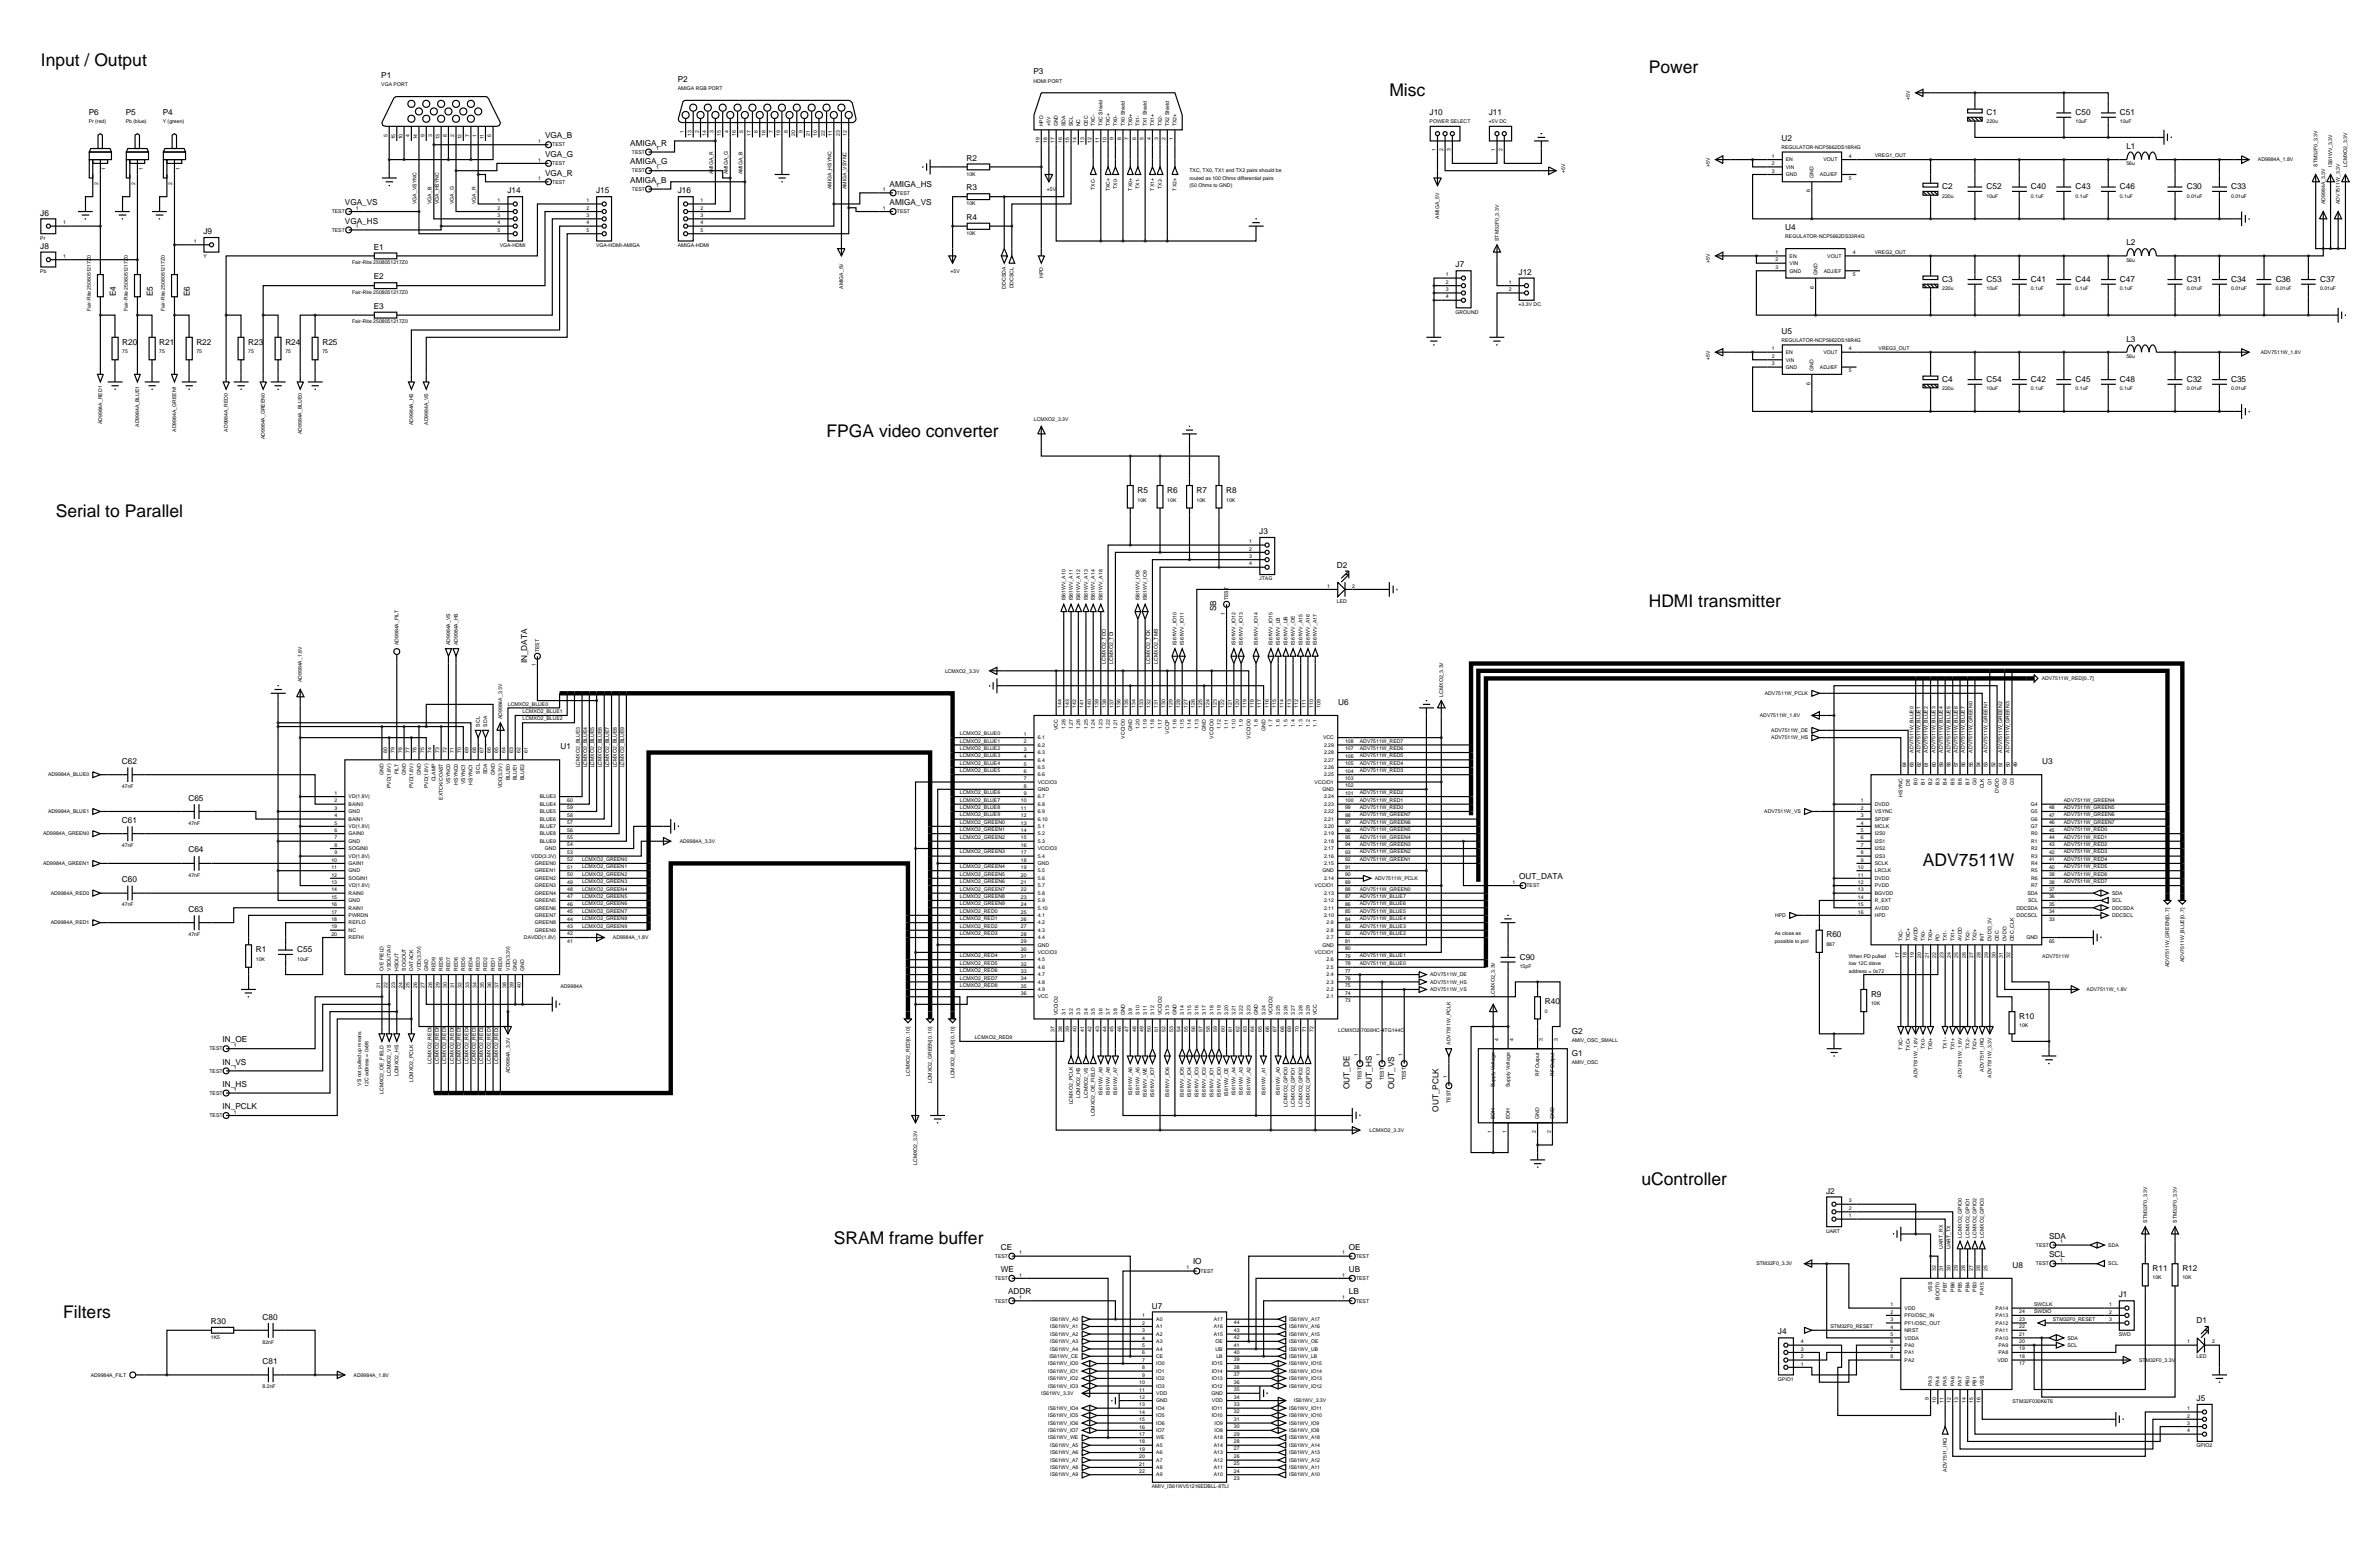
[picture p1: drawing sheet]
<svg xmlns="http://www.w3.org/2000/svg" width="815mm" height="536mm" viewBox="0 0 815 536" stroke-linecap="round" stroke-linejoin="round" font-family="sans-serif">
<defs><g id="words">
<g font-size="6">
<text x="14" y="22.6">Input / Output</text>
<text x="565.1" y="25.1">Power</text>
<text x="476.2" y="32.7">Misc</text>
<text x="283.3" y="149.6">FPGA video converter</text>
<text x="19.1" y="177.1">Serial to Parallel</text>
<text x="565.1" y="208">HDMI transmitter</text>
<text x="659.1" y="296.8">ADV7511W</text>
<text x="562.6" y="406">uController</text>
<text x="285.8" y="426.4">SRAM frame buffer</text>
<text x="21.7" y="451.8">Filters</text>
</g>
<g font-size="2.8">
<text x="130.7" y="26.8">P1</text>
<text x="232.3" y="28.1">P2</text>
<text x="354.2" y="25.5">P3</text>
<text x="30.4" y="39.5">P6</text>
<text x="43.1" y="39.5">P5</text>
<text x="55.8" y="39.5">P4</text>
<text x="490" y="39.5">J10</text>
<text x="510.3" y="39.5">J11</text>
<text x="680.9" y="39.5">C1</text>
<text x="711.4" y="39.5">C50</text>
<text x="726.6" y="39.5">C51</text>
<text x="186.8" y="47.5">VGA_B</text>
<text x="186.8" y="53.8">VGA_G</text>
<text x="216" y="50">AMIGA_R</text>
<text x="610.6" y="48.4">U2</text>
<text x="728.8" y="51">L1</text>
<text x="216" y="56.3">AMIGA_G</text>
<text x="331.3" y="55.1">R2</text>
<text x="186.8" y="60.2">VGA_R</text>
<text x="216" y="62.7">AMIGA_B</text>
<text x="304.9" y="64">AMIGA_HS</text>
<text x="331.3" y="65.3">R3</text>
<text x="665.7" y="64.9">C2</text>
<text x="680.9" y="64.9">C52</text>
<text x="696.1" y="64.9">C40</text>
<text x="711.4" y="64.9">C43</text>
<text x="726.6" y="64.9">C46</text>
<text x="749.5" y="64.9">C30</text>
<text x="764.7" y="64.9">C33</text>
<text x="118.2" y="70.3">VGA_VS</text>
<text x="173.9" y="66.3">J14</text>
<text x="204.3" y="66.3">J15</text>
<text x="232.3" y="66.3">J16</text>
<text x="304.9" y="70.3">AMIGA_VS</text>
<text x="13.8" y="73.9">J6</text>
<text x="118.2" y="76.7">VGA_HS</text>
<text x="331.3" y="75.4">R4</text>
<text x="69.7" y="80.3">J9</text>
<text x="611.9" y="78.9">U4</text>
<text x="13.8" y="85.3">J8</text>
<text x="128.1" y="85.6">E1</text>
<text x="728.8" y="84.1">L2</text>
<text x="128.1" y="95.8">E2</text>
<text x="498.9" y="91.7">J7</text>
<text x="520.5" y="94.2">J12</text>
<text x="39.7" y="101.5" transform="rotate(-90 39.7 101.5)">E4</text>
<text x="52.4" y="101.5" transform="rotate(-90 52.4 101.5)">E5</text>
<text x="65.1" y="101.5" transform="rotate(-90 65.1 101.5)">E6</text>
<text x="665.7" y="96.7">C3</text>
<text x="680.9" y="96.7">C53</text>
<text x="696.1" y="96.7">C41</text>
<text x="711.4" y="96.7">C44</text>
<text x="726.6" y="96.7">C47</text>
<text x="749.5" y="96.7">C31</text>
<text x="764.7" y="96.7">C34</text>
<text x="780" y="96.7">C36</text>
<text x="795.2" y="96.7">C37</text>
<text x="128.1" y="105.9">E3</text>
<text x="41.9" y="118.2">R20</text>
<text x="54.6" y="118.2">R21</text>
<text x="67.3" y="118.2">R22</text>
<text x="85.1" y="118.2">R23</text>
<text x="97.8" y="118.2">R24</text>
<text x="110.5" y="118.2">R25</text>
<text x="610.6" y="114.4">U5</text>
<text x="728.8" y="117.1">L3</text>
<text x="665.7" y="130.9">C4</text>
<text x="680.9" y="130.9">C54</text>
<text x="696.1" y="130.9">C42</text>
<text x="711.4" y="130.9">C45</text>
<text x="726.6" y="130.9">C48</text>
<text x="749.5" y="130.9">C32</text>
<text x="764.7" y="130.9">C35</text>
<text x="389.9" y="169">R5</text>
<text x="400.1" y="169">R6</text>
<text x="410.1" y="169">R7</text>
<text x="420.3" y="169">R8</text>
<text x="431.6" y="183.1">J3</text>
<text x="458.2" y="194.6">D2</text>
<text x="416.8" y="209.6" transform="rotate(-90 416.8 209.6)">SB</text>
<text x="180.7" y="227.4" transform="rotate(-90 180.7 227.4)">IN_DATA</text>
<text x="458.7" y="241.5">U6</text>
<text x="192.1" y="256.8">U1</text>
<text x="41.8" y="261.9">C62</text>
<text x="700" y="261.9">U3</text>
<text x="64.6" y="274.5">C65</text>
<text x="41.8" y="282.1">C61</text>
<text x="64.6" y="292.2">C64</text>
<text x="41.8" y="302.4">C60</text>
<text x="520.7" y="301.4">OUT_DATA</text>
<text x="64.6" y="312.6">C63</text>
<text x="626" y="321.3">R60</text>
<text x="87.7" y="326.4">R1</text>
<text x="101.9" y="326.4">C55</text>
<text x="520.9" y="329">C90</text>
<text x="641.3" y="341.7">R9</text>
<text x="529.5" y="344.2">R40</text>
<text x="692.1" y="349.3">R10</text>
<text x="76.3" y="357.2">IN_OE</text>
<text x="538.7" y="354.4">G2</text>
<text x="76.3" y="364.9">IN_VS</text>
<text x="538.7" y="362">G1</text>
<text x="76.3" y="372.5">IN_HS</text>
<text x="462.5" y="373.3" transform="rotate(-90 462.5 373.3)">OUT_DE</text>
<text x="470.2" y="373.3" transform="rotate(-90 470.2 373.3)">OUT_HS</text>
<text x="477.8" y="373.3" transform="rotate(-90 477.8 373.3)">OUT_VS</text>
<text x="76.3" y="380.1">IN_PCLK</text>
<text x="493" y="381" transform="rotate(-90 493 381)">OUT_PCLK</text>
<text x="625.9" y="409.1">J2</text>
<text x="702.3" y="424.5">SDA</text>
<text x="343" y="428.4">CE</text>
<text x="462.3" y="428.4">OE</text>
<text x="702.3" y="430.9">SCL</text>
<text x="343" y="436">WE</text>
<text x="408.9" y="433.4">IO</text>
<text x="462.3" y="436">UB</text>
<text x="689.8" y="434.5">U8</text>
<text x="737.8" y="435.6">R11</text>
<text x="748" y="435.6">R12</text>
<text x="345.5" y="443.6">ADDR</text>
<text x="462.3" y="443.6">LB</text>
<text x="394.8" y="448.5">U7</text>
<text x="726.2" y="444.6">J1</text>
<text x="72.3" y="453.8">R30</text>
<text x="90" y="452.3">C80</text>
<text x="752.9" y="453.5">D1</text>
<text x="609.4" y="457.3">J4</text>
<text x="90" y="467.5">C81</text>
<text x="752.9" y="480.2">J5</text>
</g>
<g font-size="1.8">
<text x="130.7" y="29.6">VGA PORT</text>
<text x="354.2" y="28.3">HDMI PORT</text>
<text x="232.3" y="30.9">AMIGA RGB PORT</text>
<text x="654.6" y="34.4" transform="rotate(-90 654.6 34.4)">+5V</text>
<text x="30.4" y="42.3">Pr (red)</text>
<text x="43.1" y="42.3">Pb (blue)</text>
<text x="55.8" y="42.3">Y (green)</text>
<text x="132.8" y="46.8" transform="rotate(-90 132.8 46.8)">5</text>
<text x="135.4" y="47.8" transform="rotate(-90 135.4 47.8)">15</text>
<text x="137.9" y="47.8" transform="rotate(-90 137.9 47.8)">10</text>
<text x="140.4" y="46.8" transform="rotate(-90 140.4 46.8)">4</text>
<text x="143" y="47.8" transform="rotate(-90 143 47.8)">14</text>
<text x="145.5" y="46.8" transform="rotate(-90 145.5 46.8)">9</text>
<text x="148.1" y="46.8" transform="rotate(-90 148.1 46.8)">3</text>
<text x="150.6" y="47.8" transform="rotate(-90 150.6 47.8)">13</text>
<text x="153.1" y="46.8" transform="rotate(-90 153.1 46.8)">8</text>
<text x="155.7" y="46.8" transform="rotate(-90 155.7 46.8)">2</text>
<text x="158.2" y="47.8" transform="rotate(-90 158.2 47.8)">12</text>
<text x="160.8" y="46.8" transform="rotate(-90 160.8 46.8)">7</text>
<text x="163.3" y="46.8" transform="rotate(-90 163.3 46.8)">1</text>
<text x="165.8" y="47.8" transform="rotate(-90 165.8 47.8)">11</text>
<text x="168.4" y="46.8" transform="rotate(-90 168.4 46.8)">6</text>
<text x="234.4" y="45.5" transform="rotate(-90 234.4 45.5)">1</text>
<text x="237" y="46.5" transform="rotate(-90 237 46.5)">13</text>
<text x="239.5" y="45.5" transform="rotate(-90 239.5 45.5)">2</text>
<text x="242" y="46.5" transform="rotate(-90 242 46.5)">14</text>
<text x="244.6" y="45.5" transform="rotate(-90 244.6 45.5)">3</text>
<text x="247.1" y="46.5" transform="rotate(-90 247.1 46.5)">15</text>
<text x="249.7" y="45.5" transform="rotate(-90 249.7 45.5)">4</text>
<text x="252.2" y="46.5" transform="rotate(-90 252.2 46.5)">16</text>
<text x="254.7" y="45.5" transform="rotate(-90 254.7 45.5)">5</text>
<text x="257.3" y="46.5" transform="rotate(-90 257.3 46.5)">17</text>
<text x="259.8" y="45.5" transform="rotate(-90 259.8 45.5)">6</text>
<text x="262.4" y="46.5" transform="rotate(-90 262.4 46.5)">18</text>
<text x="264.9" y="45.5" transform="rotate(-90 264.9 45.5)">7</text>
<text x="267.4" y="46.5" transform="rotate(-90 267.4 46.5)">19</text>
<text x="270" y="45.5" transform="rotate(-90 270 45.5)">8</text>
<text x="272.5" y="46.5" transform="rotate(-90 272.5 46.5)">20</text>
<text x="275.1" y="45.5" transform="rotate(-90 275.1 45.5)">9</text>
<text x="277.6" y="46.5" transform="rotate(-90 277.6 46.5)">21</text>
<text x="280.1" y="46.5" transform="rotate(-90 280.1 46.5)">10</text>
<text x="282.7" y="46.5" transform="rotate(-90 282.7 46.5)">22</text>
<text x="285.2" y="46.5" transform="rotate(-90 285.2 46.5)">11</text>
<text x="287.8" y="46.5" transform="rotate(-90 287.8 46.5)">23</text>
<text x="290.3" y="46.5" transform="rotate(-90 290.3 46.5)">12</text>
<text x="357.5" y="43.3" transform="rotate(-90 357.5 43.3)">HPD</text>
<text x="360.1" y="43.3" transform="rotate(-90 360.1 43.3)">+5V</text>
<text x="362.6" y="43.3" transform="rotate(-90 362.6 43.3)">GND</text>
<text x="365.2" y="43.3" transform="rotate(-90 365.2 43.3)">SDA</text>
<text x="367.7" y="43.3" transform="rotate(-90 367.7 43.3)">SCL</text>
<text x="370.2" y="43.3" transform="rotate(-90 370.2 43.3)">NC</text>
<text x="372.8" y="43.3" transform="rotate(-90 372.8 43.3)">CEC</text>
<text x="375.3" y="43.3" transform="rotate(-90 375.3 43.3)">TXC-</text>
<text x="377.9" y="43.3" transform="rotate(-90 377.9 43.3)">TXC Shield</text>
<text x="380.4" y="43.3" transform="rotate(-90 380.4 43.3)">TXC+</text>
<text x="382.9" y="43.3" transform="rotate(-90 382.9 43.3)">TX0-</text>
<text x="385.5" y="43.3" transform="rotate(-90 385.5 43.3)">TX0 Shield</text>
<text x="388" y="43.3" transform="rotate(-90 388 43.3)">TX0+</text>
<text x="390.6" y="43.3" transform="rotate(-90 390.6 43.3)">TX1-</text>
<text x="393.1" y="43.3" transform="rotate(-90 393.1 43.3)">TX1 Shield</text>
<text x="395.6" y="43.3" transform="rotate(-90 395.6 43.3)">TX1+</text>
<text x="398.2" y="43.3" transform="rotate(-90 398.2 43.3)">TX2-</text>
<text x="400.7" y="43.3" transform="rotate(-90 400.7 43.3)">TX2 Shield</text>
<text x="403.3" y="43.3" transform="rotate(-90 403.3 43.3)">TX2+</text>
<text x="490" y="42.3">POWER SELECT</text>
<text x="510.3" y="42.3">+5V DC</text>
<text x="680.9" y="42.3">220u</text>
<text x="711.4" y="42.3">10uF</text>
<text x="726.6" y="42.3">10uF</text>
<text x="184.5" y="49">1</text>
<text x="189.3" y="50.2">TEST</text>
<text x="216.6" y="52.7">TEST</text>
<text x="224.9" y="51.5">1</text>
<text x="356.3" y="49.1" transform="rotate(-90 356.3 49.1)">19</text>
<text x="358.9" y="49.1" transform="rotate(-90 358.9 49.1)">18</text>
<text x="361.4" y="49.1" transform="rotate(-90 361.4 49.1)">17</text>
<text x="364" y="49.1" transform="rotate(-90 364 49.1)">16</text>
<text x="366.5" y="49.1" transform="rotate(-90 366.5 49.1)">15</text>
<text x="369" y="49.1" transform="rotate(-90 369 49.1)">14</text>
<text x="371.6" y="49.1" transform="rotate(-90 371.6 49.1)">13</text>
<text x="374.1" y="49.1" transform="rotate(-90 374.1 49.1)">12</text>
<text x="376.7" y="49.1" transform="rotate(-90 376.7 49.1)">11</text>
<text x="379.2" y="49.1" transform="rotate(-90 379.2 49.1)">10</text>
<text x="381.7" y="48.1" transform="rotate(-90 381.7 48.1)">9</text>
<text x="384.3" y="48.1" transform="rotate(-90 384.3 48.1)">8</text>
<text x="386.8" y="48.1" transform="rotate(-90 386.8 48.1)">7</text>
<text x="389.4" y="48.1" transform="rotate(-90 389.4 48.1)">6</text>
<text x="391.9" y="48.1" transform="rotate(-90 391.9 48.1)">5</text>
<text x="394.4" y="48.1" transform="rotate(-90 394.4 48.1)">4</text>
<text x="397" y="48.1" transform="rotate(-90 397 48.1)">3</text>
<text x="399.5" y="48.1" transform="rotate(-90 399.5 48.1)">2</text>
<text x="402.1" y="48.1" transform="rotate(-90 402.1 48.1)">1</text>
<text x="492.1" y="51.9" transform="rotate(-90 492.1 51.9)">1</text>
<text x="494.7" y="51.9" transform="rotate(-90 494.7 51.9)">2</text>
<text x="497.2" y="51.9" transform="rotate(-90 497.2 51.9)">3</text>
<text x="512.5" y="51.9" transform="rotate(-90 512.5 51.9)">1</text>
<text x="515" y="51.9" transform="rotate(-90 515 51.9)">2</text>
<text x="610.6" y="51.2">REGULATOR-NCP5662DS18R4G</text>
<text x="642.6" y="53.9">VREG1_OUT</text>
<text x="36.2" y="58.2" transform="rotate(-90 36.2 58.2)">1</text>
<text x="48.9" y="58.2" transform="rotate(-90 48.9 58.2)">1</text>
<text x="61.6" y="58.2" transform="rotate(-90 61.6 58.2)">1</text>
<text x="184.5" y="55.4">1</text>
<text x="189.3" y="56.6">TEST</text>
<text x="216.6" y="59.1">TEST</text>
<text x="224.9" y="57.9">1</text>
<text x="244.4" y="59.8" transform="rotate(-90 244.4 59.8)">AMIGA_R</text>
<text x="249.5" y="59.8" transform="rotate(-90 249.5 59.8)">AMIGA_G</text>
<text x="254.5" y="59.8" transform="rotate(-90 254.5 59.8)">AMIGA_B</text>
<text x="407.7" y="59">TXC, TX0, TX1 and TX2 pairs should be</text>
<text x="536.5" y="59.2" transform="rotate(-90 536.5 59.2)">+5V</text>
<text x="586.1" y="57.2" transform="rotate(-90 586.1 57.2)">+5V</text>
<text x="607.3" y="54.1">1</text>
<text x="607.3" y="56.6">2</text>
<text x="607.3" y="59.2">3</text>
<text x="612.1" y="55.3">EN</text>
<text x="612.1" y="57.8">VIN</text>
<text x="625" y="55.3">VOUT</text>
<text x="633.7" y="54.1">4</text>
<text x="728.8" y="56.7">56u</text>
<text x="773.9" y="55.3">AD9984A_1.8V</text>
<text x="794.3" y="57.2" transform="rotate(-90 794.3 57.2)">STM32F0_3.3V</text>
<text x="799.4" y="57.2" transform="rotate(-90 799.4 57.2)">IS61WV_3.3V</text>
<text x="804.5" y="57.2" transform="rotate(-90 804.5 57.2)">LCMXO2_3.3V</text>
<text x="33.6" y="63.3" transform="rotate(-90 33.6 63.3)">2</text>
<text x="46.3" y="63.3" transform="rotate(-90 46.3 63.3)">2</text>
<text x="59" y="63.3" transform="rotate(-90 59 63.3)">2</text>
<text x="184.5" y="61.7">1</text>
<text x="189.3" y="62.9">TEST</text>
<text x="216.6" y="65.4">TEST</text>
<text x="224.9" y="64.2">1</text>
<text x="285" y="64.8" transform="rotate(-90 285 64.8)">AMIGA_HSYNC</text>
<text x="290.1" y="64.8" transform="rotate(-90 290.1 64.8)">AMIGA_VSYNC</text>
<text x="302.6" y="65.5">1</text>
<text x="331.3" y="60.2">10K</text>
<text x="358.8" y="65.4">+5V</text>
<text x="375.3" y="65.1" transform="rotate(-90 375.3 65.1)">TXC-</text>
<text x="380.4" y="65.6" transform="rotate(-90 380.4 65.6)">TXC+</text>
<text x="382.9" y="64.8" transform="rotate(-90 382.9 64.8)">TX0-</text>
<text x="388" y="65.3" transform="rotate(-90 388 65.3)">TX0+</text>
<text x="390.6" y="64.8" transform="rotate(-90 390.6 64.8)">TX1-</text>
<text x="395.6" y="65.3" transform="rotate(-90 395.6 65.3)">TX1+</text>
<text x="398.2" y="64.8" transform="rotate(-90 398.2 64.8)">TX2-</text>
<text x="403.3" y="65.3" transform="rotate(-90 403.3 65.3)">TX2+</text>
<text x="407.7" y="61.6">routed as 100 Ohms differential pairs</text>
<text x="407.7" y="64.1">(50 Ohms to GND)</text>
<text x="612.1" y="60.4">GND</text>
<text x="620.4" y="65.8" transform="rotate(-90 620.4 65.8)">6</text>
<text x="621.6" y="61" transform="rotate(-90 621.6 61)">GND</text>
<text x="623.8" y="60.4">ADJ/EF</text>
<text x="633.7" y="61.6">5</text>
<text x="122" y="71.9">1</text>
<text x="142.8" y="69.9" transform="rotate(-90 142.8 69.9)">VGA_VSYNC</text>
<text x="147.9" y="69.9" transform="rotate(-90 147.9 69.9)">VGA_B</text>
<text x="150.4" y="69.9" transform="rotate(-90 150.4 69.9)">VGA_HSYNC</text>
<text x="155.5" y="69.9" transform="rotate(-90 155.5 69.9)">VGA_G</text>
<text x="163.1" y="69.9" transform="rotate(-90 163.1 69.9)">VGA_R</text>
<text x="170.5" y="69.3">1</text>
<text x="170.5" y="71.9">2</text>
<text x="201" y="69.3">1</text>
<text x="201" y="71.9">2</text>
<text x="240.1" y="69.3">1</text>
<text x="240.1" y="71.9">2</text>
<text x="302.6" y="71.9">1</text>
<text x="307.4" y="66.7">TEST</text>
<text x="331.3" y="70.4">10K</text>
<text x="665.7" y="67.7">220u</text>
<text x="680.9" y="67.7">10uF</text>
<text x="696.1" y="67.7">0.1uF</text>
<text x="711.4" y="67.7">0.1uF</text>
<text x="726.6" y="67.7">0.1uF</text>
<text x="749.5" y="67.7">0.01uF</text>
<text x="764.7" y="67.7">0.01uF</text>
<text x="796.9" y="69.9" transform="rotate(-90 796.9 69.9)">AD9984A_3.3V</text>
<text x="802" y="69.9" transform="rotate(-90 802 69.9)">ADV7511W_3.3V</text>
<text x="21.7" y="76.9">1</text>
<text x="113.7" y="73.1">TEST</text>
<text x="170.5" y="74.4">3</text>
<text x="170.5" y="76.9">4</text>
<text x="201" y="74.4">3</text>
<text x="201" y="76.9">4</text>
<text x="240.1" y="74.4">3</text>
<text x="240.1" y="76.9">4</text>
<text x="307.4" y="73.1">TEST</text>
<text x="493.3" y="74.9" transform="rotate(-90 493.3 74.9)">AMIGA_5V</text>
<text x="13.8" y="82.1">Pr</text>
<text x="66.4" y="83.3">1</text>
<text x="113.7" y="79.4">TEST</text>
<text x="122" y="78.2">1</text>
<text x="170.5" y="79.5">5</text>
<text x="201" y="79.5">5</text>
<text x="240.1" y="79.5">5</text>
<text x="331.3" y="80.6">10K</text>
<text x="513.7" y="82.6" transform="rotate(-90 513.7 82.6)">STM32F0_3.3V</text>
<text x="611.9" y="81.7">REGULATOR-NCP5662DS33R4G</text>
<text x="21.7" y="88.4">1</text>
<text x="69.7" y="88.4">Y</text>
<text x="171.3" y="84.6">VGA-HDMI</text>
<text x="204.3" y="84.6">VGA-HDMI-AMIGA</text>
<text x="232.3" y="84.6">AMIGA-HDMI</text>
<text x="608.6" y="87.1">1</text>
<text x="608.6" y="89.6">2</text>
<text x="613.4" y="88.3">EN</text>
<text x="626.3" y="88.3">VOUT</text>
<text x="635" y="87.1">4</text>
<text x="642.6" y="86.9">VREG2_OUT</text>
<text x="728.8" y="89.7">56u</text>
<text x="13.8" y="93.5">Pb</text>
<text x="120.7" y="90.5">Fair-Rite 2508051217Z0</text>
<text x="325.8" y="93.4">+5V</text>
<text x="357.5" y="95.2" transform="rotate(-90 357.5 95.2)">HPD</text>
<text x="495.6" y="94.7">1</text>
<text x="586.1" y="90.2" transform="rotate(-90 586.1 90.2)">+5V</text>
<text x="608.6" y="92.2">3</text>
<text x="613.4" y="90.8">VIN</text>
<text x="613.4" y="93.4">GND</text>
<text x="622.9" y="94.1" transform="rotate(-90 622.9 94.1)">GND</text>
<text x="625.1" y="93.4">ADJ/EF</text>
<text x="635" y="94.6">5</text>
<text x="120.7" y="100.7">Fair-Rite 2508051217Z0</text>
<text x="289" y="99" transform="rotate(-90 289 99)">AMIGA_5V</text>
<text x="344.8" y="98.9" transform="rotate(-90 344.8 98.9)">DDCSDA</text>
<text x="347.4" y="98.8" transform="rotate(-90 347.4 98.8)">DDCSCL</text>
<text x="495.6" y="97.3">2</text>
<text x="495.6" y="99.8">3</text>
<text x="517.1" y="97.3">1</text>
<text x="517.1" y="99.8">2</text>
<text x="621.7" y="98.9" transform="rotate(-90 621.7 98.9)">6</text>
<text x="665.7" y="99.5">220u</text>
<text x="680.9" y="99.5">10uF</text>
<text x="696.1" y="99.5">0.1uF</text>
<text x="711.4" y="99.5">0.1uF</text>
<text x="726.6" y="99.5">0.1uF</text>
<text x="749.5" y="99.5">0.01uF</text>
<text x="764.7" y="99.5">0.01uF</text>
<text x="780" y="99.5">0.01uF</text>
<text x="795.2" y="99.5">0.01uF</text>
<text x="31.1" y="106.5" transform="rotate(-90 31.1 106.5)">Fair-Rite 2508051217Z0</text>
<text x="43.8" y="106.5" transform="rotate(-90 43.8 106.5)">Fair-Rite 2508051217Z0</text>
<text x="56.5" y="106.5" transform="rotate(-90 56.5 106.5)">Fair-Rite 2508051217Z0</text>
<text x="495.6" y="102.3">4</text>
<text x="498.9" y="107.5">GROUND</text>
<text x="520.5" y="105">+3.3V DC</text>
<text x="120.7" y="110.8">Fair-Rite 2508051217Z0</text>
<text x="610.6" y="117.2">REGULATOR-NCP5662DS18R4G</text>
<text x="643.9" y="119.9">VREG3_OUT</text>
<text x="41.9" y="121.1">75</text>
<text x="54.6" y="121.1">75</text>
<text x="67.3" y="121.1">75</text>
<text x="85.1" y="121.1">75</text>
<text x="97.8" y="121.1">75</text>
<text x="110.5" y="121.1">75</text>
<text x="586.1" y="123.3" transform="rotate(-90 586.1 123.3)">+5V</text>
<text x="607.3" y="120.1">1</text>
<text x="607.3" y="122.7">2</text>
<text x="607.3" y="125.2">3</text>
<text x="612.1" y="121.3">EN</text>
<text x="612.1" y="123.9">VIN</text>
<text x="625" y="121.3">VOUT</text>
<text x="633.7" y="120.1">4</text>
<text x="728.8" y="122.7">56u</text>
<text x="774.9" y="121.3">ADV7511W_1.8V</text>
<text x="612.1" y="126.4">GND</text>
<text x="620.4" y="131.9" transform="rotate(-90 620.4 131.9)">6</text>
<text x="621.6" y="127.1" transform="rotate(-90 621.6 127.1)">GND</text>
<text x="623.8" y="126.4">ADJ/EF</text>
<text x="633.7" y="127.6">5</text>
<text x="665.7" y="133.8">220u</text>
<text x="680.9" y="133.8">10uF</text>
<text x="696.1" y="133.8">0.1uF</text>
<text x="711.4" y="133.8">0.1uF</text>
<text x="726.6" y="133.8">0.1uF</text>
<text x="749.5" y="133.8">0.01uF</text>
<text x="764.7" y="133.8">0.01uF</text>
<text x="35" y="145.4" transform="rotate(-90 35 145.4)">AD9984A_RED1</text>
<text x="47.7" y="146.3" transform="rotate(-90 47.7 146.3)">AD9984A_BLUE1</text>
<text x="60.4" y="148" transform="rotate(-90 60.4 148)">AD9984A_GREEN1</text>
<text x="78.1" y="147.9" transform="rotate(-90 78.1 147.9)">AD9984A_RED0</text>
<text x="103.5" y="148.8" transform="rotate(-90 103.5 148.8)">AD9984A_BLUE0</text>
<text x="141.6" y="145.7" transform="rotate(-90 141.6 145.7)">AD9984A_HS</text>
<text x="146.7" y="145.6" transform="rotate(-90 146.7 145.6)">AD9984A_VS</text>
<text x="354.4" y="144.2">LCMXO2_3.3V</text>
<text x="90.8" y="150.5" transform="rotate(-90 90.8 150.5)">AD9984A_GREEN0</text>
<text x="389.9" y="171.9">10K</text>
<text x="400.1" y="171.9">10K</text>
<text x="410.1" y="171.9">10K</text>
<text x="420.3" y="171.9">10K</text>
<text x="428.2" y="186.2">1</text>
<text x="428.2" y="188.7">2</text>
<text x="428.2" y="191.2">3</text>
<text x="428.2" y="193.8">4</text>
<text x="431.6" y="198.9">JTAG</text>
<text x="454.9" y="201.4">1</text>
<text x="463.5" y="201.4">2</text>
<text x="365.2" y="205.8" transform="rotate(-90 365.2 205.8)">IS61WV_A10</text>
<text x="367.7" y="205.8" transform="rotate(-90 367.7 205.8)">IS61WV_A11</text>
<text x="370.2" y="205.8" transform="rotate(-90 370.2 205.8)">IS61WV_A12</text>
<text x="372.8" y="205.8" transform="rotate(-90 372.8 205.8)">IS61WV_A13</text>
<text x="375.3" y="205.8" transform="rotate(-90 375.3 205.8)">IS61WV_A14</text>
<text x="377.9" y="205.8" transform="rotate(-90 377.9 205.8)">IS61WV_A18</text>
<text x="390.6" y="205.8" transform="rotate(-90 390.6 205.8)">IS61WV_IO8</text>
<text x="393.1" y="205.8" transform="rotate(-90 393.1 205.8)">IS61WV_IO9</text>
<text x="421" y="205.8" transform="rotate(-90 421 205.8)">TEST</text>
<text x="458.2" y="206.6">LED</text>
<text x="419.8" y="210.6" transform="rotate(-90 419.8 210.6)">1</text>
<text x="136.6" y="221.1" transform="rotate(-90 136.6 221.1)">AD9984A_FILT</text>
<text x="154.3" y="221.1" transform="rotate(-90 154.3 221.1)">AD9984A_VS</text>
<text x="156.9" y="221.1" transform="rotate(-90 156.9 221.1)">AD9984A_HS</text>
<text x="403.3" y="221.1" transform="rotate(-90 403.3 221.1)">IS61WV_IO10</text>
<text x="405.8" y="221.1" transform="rotate(-90 405.8 221.1)">IS61WV_IO11</text>
<text x="423.5" y="221.1" transform="rotate(-90 423.5 221.1)">IS61WV_IO12</text>
<text x="426" y="221.1" transform="rotate(-90 426 221.1)">IS61WV_IO13</text>
<text x="431.1" y="221.1" transform="rotate(-90 431.1 221.1)">IS61WV_IO14</text>
<text x="436.2" y="221.1" transform="rotate(-90 436.2 221.1)">IS61WV_IO15</text>
<text x="438.7" y="221.1" transform="rotate(-90 438.7 221.1)">IS61WV_LB</text>
<text x="441.3" y="221.1" transform="rotate(-90 441.3 221.1)">IS61WV_UB</text>
<text x="443.8" y="221.1" transform="rotate(-90 443.8 221.1)">IS61WV_OE</text>
<text x="446.4" y="221.1" transform="rotate(-90 446.4 221.1)">IS61WV_A15</text>
<text x="448.9" y="221.1" transform="rotate(-90 448.9 221.1)">IS61WV_A16</text>
<text x="451.4" y="221.1" transform="rotate(-90 451.4 221.1)">IS61WV_A17</text>
<text x="184.8" y="223.6" transform="rotate(-90 184.8 223.6)">TEST</text>
<text x="379" y="227.4" transform="rotate(-90 379 227.4)">LCMXO2_TDO</text>
<text x="381.5" y="227.4" transform="rotate(-90 381.5 227.4)">LCMXO2_TDI</text>
<text x="394.2" y="227.4" transform="rotate(-90 394.2 227.4)">LCMXO2_TCK</text>
<text x="396.8" y="227.4" transform="rotate(-90 396.8 227.4)">LCMXO2_TMS</text>
<text x="103.5" y="233.8" transform="rotate(-90 103.5 233.8)">AD9984A_1.8V</text>
<text x="183.6" y="228.4" transform="rotate(-90 183.6 228.4)">1</text>
<text x="323.9" y="230.5">LCMXO2_3.3V</text>
<text x="699.8" y="233.1">ADV7511W_RED[0..7]</text>
<text x="494.6" y="238.8" transform="rotate(-90 494.6 238.8)">LCMXO2_3.3V</text>
<text x="604.9" y="238.2">ADV7511W_PCLK</text>
<text x="174.1" y="241.8">LCMXO2_BLUE0</text>
<text x="179.1" y="244.4">LCMXO2_BLUE1</text>
<text x="363.8" y="242.6" transform="rotate(-90 363.8 242.6)">144</text>
<text x="366.4" y="242.6" transform="rotate(-90 366.4 242.6)">143</text>
<text x="368.9" y="242.6" transform="rotate(-90 368.9 242.6)">142</text>
<text x="371.4" y="242.6" transform="rotate(-90 371.4 242.6)">141</text>
<text x="374" y="242.6" transform="rotate(-90 374 242.6)">140</text>
<text x="376.5" y="242.6" transform="rotate(-90 376.5 242.6)">139</text>
<text x="379.1" y="242.6" transform="rotate(-90 379.1 242.6)">138</text>
<text x="381.6" y="242.6" transform="rotate(-90 381.6 242.6)">137</text>
<text x="384.1" y="242.6" transform="rotate(-90 384.1 242.6)">136</text>
<text x="386.7" y="242.6" transform="rotate(-90 386.7 242.6)">135</text>
<text x="389.2" y="242.6" transform="rotate(-90 389.2 242.6)">134</text>
<text x="391.8" y="242.6" transform="rotate(-90 391.8 242.6)">133</text>
<text x="394.3" y="242.6" transform="rotate(-90 394.3 242.6)">132</text>
<text x="396.8" y="242.6" transform="rotate(-90 396.8 242.6)">131</text>
<text x="399.4" y="242.6" transform="rotate(-90 399.4 242.6)">130</text>
<text x="401.9" y="242.6" transform="rotate(-90 401.9 242.6)">129</text>
<text x="404.5" y="242.6" transform="rotate(-90 404.5 242.6)">128</text>
<text x="407" y="242.6" transform="rotate(-90 407 242.6)">127</text>
<text x="409.5" y="242.6" transform="rotate(-90 409.5 242.6)">126</text>
<text x="412" y="242.6" transform="rotate(-90 412 242.6)">125</text>
<text x="414.5" y="242.6" transform="rotate(-90 414.5 242.6)">124</text>
<text x="417.1" y="242.6" transform="rotate(-90 417.1 242.6)">123</text>
<text x="419.6" y="242.6" transform="rotate(-90 419.6 242.6)">122</text>
<text x="422.2" y="242.6" transform="rotate(-90 422.2 242.6)">121</text>
<text x="424.7" y="242.6" transform="rotate(-90 424.7 242.6)">120</text>
<text x="427.2" y="242.6" transform="rotate(-90 427.2 242.6)">119</text>
<text x="429.8" y="242.6" transform="rotate(-90 429.8 242.6)">118</text>
<text x="432.3" y="242.6" transform="rotate(-90 432.3 242.6)">117</text>
<text x="434.9" y="242.6" transform="rotate(-90 434.9 242.6)">116</text>
<text x="437.4" y="242.6" transform="rotate(-90 437.4 242.6)">115</text>
<text x="439.9" y="242.6" transform="rotate(-90 439.9 242.6)">114</text>
<text x="442.5" y="242.6" transform="rotate(-90 442.5 242.6)">113</text>
<text x="445" y="242.6" transform="rotate(-90 445 242.6)">112</text>
<text x="447.6" y="242.6" transform="rotate(-90 447.6 242.6)">111</text>
<text x="450.1" y="242.6" transform="rotate(-90 450.1 242.6)">110</text>
<text x="452.6" y="242.6" transform="rotate(-90 452.6 242.6)">109</text>
<text x="603.2" y="245.8">ADV7511W_1.8V</text>
<text x="164.5" y="249" transform="rotate(-90 164.5 249)">SCL</text>
<text x="167" y="249" transform="rotate(-90 167 249)">SDA</text>
<text x="172.1" y="246.5" transform="rotate(-90 172.1 246.5)">AD9984A_3.3V</text>
<text x="179.1" y="246.9">LCMXO2_BLUE2</text>
<text x="329" y="252">LCMXO2_BLUE0</text>
<text x="362.6" y="250.2" transform="rotate(-90 362.6 250.2)">VCC</text>
<text x="365.2" y="249.9" transform="rotate(-90 365.2 249.9)">1.28</text>
<text x="367.7" y="249.9" transform="rotate(-90 367.7 249.9)">1.27</text>
<text x="370.2" y="249.9" transform="rotate(-90 370.2 249.9)">1.26</text>
<text x="372.8" y="249.9" transform="rotate(-90 372.8 249.9)">1.25</text>
<text x="375.3" y="249.9" transform="rotate(-90 375.3 249.9)">1.24</text>
<text x="377.9" y="249.9" transform="rotate(-90 377.9 249.9)">1.23</text>
<text x="380.4" y="249.9" transform="rotate(-90 380.4 249.9)">1.22</text>
<text x="382.9" y="249.9" transform="rotate(-90 382.9 249.9)">1.21</text>
<text x="388" y="250.4" transform="rotate(-90 388 250.4)">GND</text>
<text x="390.6" y="249.9" transform="rotate(-90 390.6 249.9)">1.20</text>
<text x="393.1" y="249.9" transform="rotate(-90 393.1 249.9)">1.19</text>
<text x="395.6" y="249.9" transform="rotate(-90 395.6 249.9)">1.18</text>
<text x="398.2" y="249.9" transform="rotate(-90 398.2 249.9)">1.17</text>
<text x="400.7" y="251.4" transform="rotate(-90 400.7 251.4)">VCCP</text>
<text x="403.3" y="249.9" transform="rotate(-90 403.3 249.9)">1.16</text>
<text x="405.8" y="249.9" transform="rotate(-90 405.8 249.9)">1.15</text>
<text x="408.3" y="249.9" transform="rotate(-90 408.3 249.9)">1.14</text>
<text x="410.8" y="249.9" transform="rotate(-90 410.8 249.9)">1.13</text>
<text x="413.3" y="250.4" transform="rotate(-90 413.3 250.4)">GND</text>
<text x="418.4" y="249.9" transform="rotate(-90 418.4 249.9)">1.12</text>
<text x="421" y="249.9" transform="rotate(-90 421 249.9)">1.11</text>
<text x="423.5" y="249.9" transform="rotate(-90 423.5 249.9)">1.10</text>
<text x="426" y="249" transform="rotate(-90 426 249)">1.9</text>
<text x="431.1" y="249" transform="rotate(-90 431.1 249)">1.8</text>
<text x="433.7" y="250.4" transform="rotate(-90 433.7 250.4)">GND</text>
<text x="436.2" y="249" transform="rotate(-90 436.2 249)">1.7</text>
<text x="438.7" y="249" transform="rotate(-90 438.7 249)">1.6</text>
<text x="441.3" y="249" transform="rotate(-90 441.3 249)">1.5</text>
<text x="443.8" y="249" transform="rotate(-90 443.8 249)">1.4</text>
<text x="446.4" y="249" transform="rotate(-90 446.4 249)">1.3</text>
<text x="448.9" y="249" transform="rotate(-90 448.9 249)">1.2</text>
<text x="451.4" y="249" transform="rotate(-90 451.4 249)">1.1</text>
<text x="607.1" y="250.9">ADV7511W_DE</text>
<text x="132.7" y="257.9" transform="rotate(-90 132.7 257.9)">80</text>
<text x="135.2" y="257.9" transform="rotate(-90 135.2 257.9)">79</text>
<text x="137.8" y="257.9" transform="rotate(-90 137.8 257.9)">78</text>
<text x="140.3" y="257.9" transform="rotate(-90 140.3 257.9)">77</text>
<text x="142.8" y="257.9" transform="rotate(-90 142.8 257.9)">76</text>
<text x="145.4" y="257.9" transform="rotate(-90 145.4 257.9)">75</text>
<text x="147.9" y="257.9" transform="rotate(-90 147.9 257.9)">74</text>
<text x="150.5" y="257.9" transform="rotate(-90 150.5 257.9)">73</text>
<text x="153" y="257.9" transform="rotate(-90 153 257.9)">72</text>
<text x="155.5" y="257.9" transform="rotate(-90 155.5 257.9)">71</text>
<text x="158.1" y="257.9" transform="rotate(-90 158.1 257.9)">70</text>
<text x="160.6" y="257.9" transform="rotate(-90 160.6 257.9)">69</text>
<text x="163.2" y="257.9" transform="rotate(-90 163.2 257.9)">68</text>
<text x="165.7" y="257.9" transform="rotate(-90 165.7 257.9)">67</text>
<text x="168.2" y="257.9" transform="rotate(-90 168.2 257.9)">66</text>
<text x="170.8" y="257.9" transform="rotate(-90 170.8 257.9)">65</text>
<text x="173.3" y="257.9" transform="rotate(-90 173.3 257.9)">64</text>
<text x="175.9" y="257.9" transform="rotate(-90 175.9 257.9)">63</text>
<text x="178.4" y="257.9" transform="rotate(-90 178.4 257.9)">62</text>
<text x="180.9" y="257.9" transform="rotate(-90 180.9 257.9)">61</text>
<text x="329" y="254.5">LCMXO2_BLUE1</text>
<text x="329" y="257.1">LCMXO2_BLUE2</text>
<text x="350.9" y="252.2">1</text>
<text x="350.9" y="254.7">2</text>
<text x="350.9" y="257.3">3</text>
<text x="355.7" y="253.4">6.1</text>
<text x="355.7" y="255.9">6.2</text>
<text x="385.5" y="253.1" transform="rotate(-90 385.5 253.1)">VCCIO0</text>
<text x="415.9" y="253.1" transform="rotate(-90 415.9 253.1)">VCCIO0</text>
<text x="428.6" y="253.1" transform="rotate(-90 428.6 253.1)">VCCIO0</text>
<text x="453.5" y="253.4">VCC</text>
<text x="453.8" y="255.9">2.29</text>
<text x="461" y="257.1">107</text>
<text x="461" y="254.6">108</text>
<text x="466.1" y="254.5">ADV7511W_RED7</text>
<text x="466.1" y="257.1">ADV7511W_RED6</text>
<text x="607.1" y="253.4">ADV7511W_HS</text>
<text x="655.8" y="257.9" transform="rotate(-90 655.8 257.9)">ADV7511W_BLUE0</text>
<text x="658.3" y="257.9" transform="rotate(-90 658.3 257.9)">ADV7511W_BLUE1</text>
<text x="660.8" y="257.9" transform="rotate(-90 660.8 257.9)">ADV7511W_BLUE2</text>
<text x="663.4" y="257.9" transform="rotate(-90 663.4 257.9)">ADV7511W_BLUE3</text>
<text x="665.9" y="257.9" transform="rotate(-90 665.9 257.9)">ADV7511W_BLUE4</text>
<text x="668.5" y="257.9" transform="rotate(-90 668.5 257.9)">ADV7511W_BLUE5</text>
<text x="671" y="257.9" transform="rotate(-90 671 257.9)">ADV7511W_BLUE6</text>
<text x="673.5" y="257.9" transform="rotate(-90 673.5 257.9)">ADV7511W_BLUE7</text>
<text x="676.1" y="257.9" transform="rotate(-90 676.1 257.9)">ADV7511W_GREEN0</text>
<text x="681.2" y="257.9" transform="rotate(-90 681.2 257.9)">ADV7511W_GREEN1</text>
<text x="686.2" y="257.9" transform="rotate(-90 686.2 257.9)">ADV7511W_GREEN2</text>
<text x="688.8" y="257.9" transform="rotate(-90 688.8 257.9)">ADV7511W_GREEN3</text>
<text x="198.7" y="263" transform="rotate(-90 198.7 263)">LCMXO2_BLUE3</text>
<text x="201.2" y="263" transform="rotate(-90 201.2 263)">LCMXO2_BLUE4</text>
<text x="203.7" y="263" transform="rotate(-90 203.7 263)">LCMXO2_BLUE5</text>
<text x="206.3" y="263" transform="rotate(-90 206.3 263)">LCMXO2_BLUE6</text>
<text x="208.8" y="263" transform="rotate(-90 208.8 263)">LCMXO2_BLUE7</text>
<text x="211.4" y="263" transform="rotate(-90 211.4 263)">LCMXO2_BLUE8</text>
<text x="213.9" y="263" transform="rotate(-90 213.9 263)">LCMXO2_BLUE9</text>
<text x="329" y="259.6">LCMXO2_BLUE3</text>
<text x="329" y="262.2">LCMXO2_BLUE4</text>
<text x="350.9" y="259.8">4</text>
<text x="350.9" y="262.4">5</text>
<text x="355.7" y="258.5">6.3</text>
<text x="355.7" y="261">6.4</text>
<text x="355.7" y="263.6">6.5</text>
<text x="453.8" y="263.6">2.26</text>
<text x="453.8" y="261">2.27</text>
<text x="453.8" y="258.5">2.28</text>
<text x="461" y="262.2">105</text>
<text x="461" y="259.7">106</text>
<text x="466.1" y="259.6">ADV7511W_RED5</text>
<text x="466.1" y="262.2">ADV7511W_RED4</text>
<text x="653.3" y="263" transform="rotate(-90 653.3 263)">64</text>
<text x="655.8" y="263" transform="rotate(-90 655.8 263)">63</text>
<text x="658.4" y="263" transform="rotate(-90 658.4 263)">62</text>
<text x="660.9" y="263" transform="rotate(-90 660.9 263)">61</text>
<text x="663.5" y="263" transform="rotate(-90 663.5 263)">60</text>
<text x="666" y="263" transform="rotate(-90 666 263)">59</text>
<text x="668.5" y="263" transform="rotate(-90 668.5 263)">58</text>
<text x="671.1" y="263" transform="rotate(-90 671.1 263)">57</text>
<text x="673.6" y="263" transform="rotate(-90 673.6 263)">56</text>
<text x="676.2" y="263" transform="rotate(-90 676.2 263)">55</text>
<text x="678.7" y="263" transform="rotate(-90 678.7 263)">54</text>
<text x="681.2" y="263" transform="rotate(-90 681.2 263)">53</text>
<text x="683.8" y="263" transform="rotate(-90 683.8 263)">52</text>
<text x="686.3" y="263" transform="rotate(-90 686.3 263)">51</text>
<text x="688.9" y="263" transform="rotate(-90 688.9 263)">50</text>
<text x="691.4" y="263" transform="rotate(-90 691.4 263)">49</text>
<text x="16.5" y="266.1">AD9984A_BLUE0</text>
<text x="41.8" y="270">47nF</text>
<text x="131.5" y="265.6" transform="rotate(-90 131.5 265.6)">GND</text>
<text x="136.6" y="265.3" transform="rotate(-90 136.6 265.3)">FILT</text>
<text x="139.1" y="265.6" transform="rotate(-90 139.1 265.6)">GND</text>
<text x="144.2" y="265.6" transform="rotate(-90 144.2 265.6)">GND</text>
<text x="149.3" y="267.8" transform="rotate(-90 149.3 267.8)">CLAMP</text>
<text x="154.3" y="268.8" transform="rotate(-90 154.3 268.8)">VSYNC0</text>
<text x="156.9" y="268.9" transform="rotate(-90 156.9 268.9)">HSYNC0</text>
<text x="159.4" y="268.8" transform="rotate(-90 159.4 268.8)">VSYNC1</text>
<text x="162" y="268.9" transform="rotate(-90 162 268.9)">HSYNC1</text>
<text x="164.5" y="265.1" transform="rotate(-90 164.5 265.1)">SCL</text>
<text x="167" y="265.3" transform="rotate(-90 167 265.3)">SDA</text>
<text x="169.6" y="265.6" transform="rotate(-90 169.6 265.6)">GND</text>
<text x="174.7" y="267.3" transform="rotate(-90 174.7 267.3)">BLUE0</text>
<text x="177.2" y="267.3" transform="rotate(-90 177.2 267.3)">BLUE1</text>
<text x="179.7" y="267.3" transform="rotate(-90 179.7 267.3)">BLUE2</text>
<text x="329" y="264.7">LCMXO2_BLUE5</text>
<text x="350.9" y="264.9">6</text>
<text x="350.9" y="267.4">7</text>
<text x="350.9" y="269.9">8</text>
<text x="355.7" y="266.1">6.6</text>
<text x="355.7" y="268.6">VCCIO3</text>
<text x="450.6" y="268.6">VCCIO1</text>
<text x="453.8" y="266.1">2.25</text>
<text x="461" y="269.8">102</text>
<text x="461" y="267.3">103</text>
<text x="461" y="264.8">104</text>
<text x="466.1" y="264.7">ADV7511W_RED3</text>
<text x="654.6" y="269.3" transform="rotate(-90 654.6 269.3)">DE</text>
<text x="657.2" y="269" transform="rotate(-90 657.2 269)">B0</text>
<text x="659.7" y="269" transform="rotate(-90 659.7 269)">B1</text>
<text x="662.3" y="269" transform="rotate(-90 662.3 269)">B2</text>
<text x="664.8" y="269" transform="rotate(-90 664.8 269)">B3</text>
<text x="667.3" y="269" transform="rotate(-90 667.3 269)">B4</text>
<text x="669.9" y="269" transform="rotate(-90 669.9 269)">B5</text>
<text x="672.4" y="269" transform="rotate(-90 672.4 269)">B6</text>
<text x="675" y="269" transform="rotate(-90 675 269)">B7</text>
<text x="677.5" y="269.2" transform="rotate(-90 677.5 269.2)">G0</text>
<text x="682.6" y="269.2" transform="rotate(-90 682.6 269.2)">G1</text>
<text x="687.7" y="269.2" transform="rotate(-90 687.7 269.2)">G2</text>
<text x="690.2" y="269.2" transform="rotate(-90 690.2 269.2)">G3</text>
<text x="114.6" y="275">2</text>
<text x="114.6" y="272.4">1</text>
<text x="119.5" y="273.6">VD(1.8V)</text>
<text x="134" y="270.1" transform="rotate(-90 134 270.1)">PVD(1.8V)</text>
<text x="141.6" y="270.1" transform="rotate(-90 141.6 270.1)">PVD(1.8V)</text>
<text x="146.7" y="270.1" transform="rotate(-90 146.7 270.1)">PVD(1.8V)</text>
<text x="151.8" y="274.1" transform="rotate(-90 151.8 274.1)">EXTCK/COAST</text>
<text x="172.1" y="270.2" transform="rotate(-90 172.1 270.2)">VDD(3.3V)</text>
<text x="185" y="273.6">BLUE3</text>
<text x="194.4" y="274.8">60</text>
<text x="329" y="272.1">LCMXO2_BLUE6</text>
<text x="329" y="274.8">LCMXO2_BLUE7</text>
<text x="349.9" y="275">10</text>
<text x="350.9" y="272.4">9</text>
<text x="355.7" y="271.1">GND</text>
<text x="355.7" y="273.6">6.7</text>
<text x="453.3" y="271.1">GND</text>
<text x="453.8" y="273.6">2.24</text>
<text x="461" y="274.8">100</text>
<text x="461" y="272.3">101</text>
<text x="466.1" y="272.2">ADV7511W_RED2</text>
<text x="466.1" y="274.8">ADV7511W_RED1</text>
<text x="637.8" y="275">1</text>
<text x="652.1" y="273" transform="rotate(-90 652.1 273)">HSYNC</text>
<text x="680" y="270.2" transform="rotate(-90 680 270.2)">CLK</text>
<text x="685.1" y="271.8" transform="rotate(-90 685.1 271.8)">DVDD</text>
<text x="707.4" y="274.8">ADV7511W_GREEN4</text>
<text x="16.5" y="278.7">AD9984A_BLUE1</text>
<text x="114.6" y="280.1">4</text>
<text x="114.6" y="277.5">3</text>
<text x="119.5" y="281.3">BAIN1</text>
<text x="119.5" y="278.7">GND</text>
<text x="119.5" y="276.2">BAIN0</text>
<text x="185" y="281.3">BLUE6</text>
<text x="185" y="278.7">BLUE5</text>
<text x="185" y="276.2">BLUE4</text>
<text x="194.4" y="279.9">58</text>
<text x="194.4" y="277.4">59</text>
<text x="329" y="277.3">LCMXO2_BLUE8</text>
<text x="329" y="279.8">LCMXO2_BLUE9</text>
<text x="349.9" y="277.5">11</text>
<text x="349.9" y="280.1">12</text>
<text x="355.7" y="276.2">6.8</text>
<text x="355.7" y="278.7">6.9</text>
<text x="355.7" y="281.3">6.10</text>
<text x="453.8" y="281.3">2.21</text>
<text x="453.8" y="278.7">2.22</text>
<text x="453.8" y="276.2">2.23</text>
<text x="461" y="279.9">98</text>
<text x="461" y="277.4">99</text>
<text x="466.1" y="277.3">ADV7511W_RED0</text>
<text x="466.1" y="279.8">ADV7511W_GREEN7</text>
<text x="604.7" y="278.7">ADV7511W_VS</text>
<text x="637.8" y="277.5">2</text>
<text x="637.8" y="280.1">3</text>
<text x="642.6" y="276.2">DVDD</text>
<text x="642.6" y="278.7">VSYNC</text>
<text x="642.6" y="281.3">SPDIF</text>
<text x="696.1" y="276.2">G4</text>
<text x="696.1" y="278.7">G5</text>
<text x="696.1" y="281.3">G6</text>
<text x="702.3" y="277.4">48</text>
<text x="702.3" y="279.9">47</text>
<text x="707.4" y="279.8">ADV7511W_GREEN6</text>
<text x="707.4" y="277.3">ADV7511W_GREEN5</text>
<text x="14.8" y="286.3">AD9984A_GREEN0</text>
<text x="64.6" y="282.7">47nF</text>
<text x="114.6" y="287.7">7</text>
<text x="114.6" y="285.1">6</text>
<text x="114.6" y="282.6">5</text>
<text x="119.5" y="286.3">GAIN0</text>
<text x="119.5" y="283.8">VD(1.8V)</text>
<text x="185" y="286.3">BLUE8</text>
<text x="185" y="283.8">BLUE7</text>
<text x="194.4" y="287.5">55</text>
<text x="194.4" y="285">56</text>
<text x="194.4" y="282.5">57</text>
<text x="329" y="282.4">LCMXO2_GREEN0</text>
<text x="329" y="284.9">LCMXO2_GREEN1</text>
<text x="329" y="287.5">LCMXO2_GREEN2</text>
<text x="349.9" y="282.6">13</text>
<text x="349.9" y="285.1">14</text>
<text x="349.9" y="287.7">15</text>
<text x="355.7" y="283.8">5.1</text>
<text x="355.7" y="286.3">5.2</text>
<text x="453.8" y="286.3">2.19</text>
<text x="453.8" y="283.8">2.20</text>
<text x="461" y="287.5">95</text>
<text x="461" y="285">96</text>
<text x="461" y="282.5">97</text>
<text x="466.1" y="284.9">ADV7511W_GREEN5</text>
<text x="466.1" y="282.4">ADV7511W_GREEN6</text>
<text x="466.1" y="287.5">ADV7511W_GREEN4</text>
<text x="637.8" y="282.6">4</text>
<text x="637.8" y="285.1">5</text>
<text x="637.8" y="287.7">6</text>
<text x="642.6" y="283.8">MCLK</text>
<text x="642.6" y="286.3">I2S0</text>
<text x="696.1" y="283.8">G7</text>
<text x="696.2" y="286.3">R0</text>
<text x="702.3" y="282.5">46</text>
<text x="702.3" y="285">45</text>
<text x="702.3" y="287.5">44</text>
<text x="707.4" y="287.5">ADV7511W_RED1</text>
<text x="707.4" y="284.9">ADV7511W_RED0</text>
<text x="707.4" y="282.4">ADV7511W_GREEN7</text>
<text x="41.8" y="290.3">47nF</text>
<text x="114.6" y="292.8">9</text>
<text x="114.6" y="290.2">8</text>
<text x="119.5" y="294">VD(1.8V)</text>
<text x="119.5" y="291.4">SOGIN0</text>
<text x="119.5" y="288.9">GND</text>
<text x="182.1" y="294">VDD(3.3V)</text>
<text x="185" y="288.9">BLUE9</text>
<text x="186.7" y="291.4">GND</text>
<text x="194.4" y="292.6">53</text>
<text x="194.4" y="290.1">54</text>
<text x="233" y="288.9">AD9984A_3.3V</text>
<text x="329" y="292.5">LCMXO2_GREEN3</text>
<text x="349.9" y="290.2">16</text>
<text x="349.9" y="292.8">17</text>
<text x="355.7" y="288.9">5.3</text>
<text x="355.7" y="291.4">VCCIO3</text>
<text x="355.7" y="294">5.4</text>
<text x="453.8" y="294">2.16</text>
<text x="453.8" y="291.4">2.17</text>
<text x="453.8" y="288.9">2.18</text>
<text x="461" y="292.6">93</text>
<text x="461" y="290.1">94</text>
<text x="466.1" y="290">ADV7511W_GREEN3</text>
<text x="466.1" y="292.5">ADV7511W_GREEN2</text>
<text x="637.8" y="290.2">7</text>
<text x="637.8" y="292.8">8</text>
<text x="642.6" y="291.4">I2S2</text>
<text x="642.6" y="288.9">I2S1</text>
<text x="642.6" y="294">I2S3</text>
<text x="696.2" y="288.9">R1</text>
<text x="696.2" y="294">R3</text>
<text x="696.2" y="291.4">R2</text>
<text x="702.3" y="290.1">43</text>
<text x="702.3" y="292.6">42</text>
<text x="707.4" y="292.5">ADV7511W_RED3</text>
<text x="707.4" y="290">ADV7511W_RED2</text>
<text x="14.8" y="296.5">AD9984A_GREEN1</text>
<text x="113.6" y="297.8">11</text>
<text x="113.6" y="295.3">10</text>
<text x="119.5" y="299">GND</text>
<text x="119.5" y="296.5">GAIN1</text>
<text x="183.3" y="299">GREEN1</text>
<text x="183.3" y="296.5">GREEN0</text>
<text x="194.4" y="297.7">51</text>
<text x="194.4" y="295.2">52</text>
<text x="199.5" y="295.1">LCMXO2_GREEN0</text>
<text x="199.5" y="297.6">LCMXO2_GREEN1</text>
<text x="329" y="297.6">LCMXO2_GREEN4</text>
<text x="349.9" y="295.3">18</text>
<text x="349.9" y="297.8">19</text>
<text x="355.7" y="296.5">GND</text>
<text x="355.7" y="299">5.5</text>
<text x="453.3" y="299">GND</text>
<text x="453.8" y="296.5">2.15</text>
<text x="461" y="297.7">91</text>
<text x="461" y="295.2">92</text>
<text x="466.1" y="295.1">ADV7511W_GREEN1</text>
<text x="636.8" y="297.8">10</text>
<text x="637.8" y="295.3">9</text>
<text x="642.6" y="296.5">SCLK</text>
<text x="642.6" y="299">LRCLK</text>
<text x="696.2" y="296.5">R4</text>
<text x="696.2" y="299">R5</text>
<text x="702.3" y="295.2">41</text>
<text x="702.3" y="297.7">40</text>
<text x="707.4" y="297.6">ADV7511W_RED5</text>
<text x="707.4" y="295.1">ADV7511W_RED4</text>
<text x="64.6" y="300.4">47nF</text>
<text x="113.6" y="300.4">12</text>
<text x="113.6" y="302.9">13</text>
<text x="113.6" y="305.5">14</text>
<text x="119.5" y="301.6">SOGIN1</text>
<text x="119.5" y="304.1">VD(1.8V)</text>
<text x="183.3" y="304.1">GREEN3</text>
<text x="183.3" y="301.6">GREEN2</text>
<text x="194.4" y="305.3">48</text>
<text x="194.4" y="302.8">49</text>
<text x="194.4" y="300.2">50</text>
<text x="199.5" y="305.2">LCMXO2_GREEN4</text>
<text x="199.5" y="302.7">LCMXO2_GREEN3</text>
<text x="199.5" y="300.2">LCMXO2_GREEN2</text>
<text x="329" y="300.2">LCMXO2_GREEN5</text>
<text x="329" y="302.7">LCMXO2_GREEN6</text>
<text x="329" y="305.2">LCMXO2_GREEN7</text>
<text x="349.9" y="300.4">20</text>
<text x="349.9" y="302.9">21</text>
<text x="349.9" y="305.5">22</text>
<text x="355.7" y="301.6">5.6</text>
<text x="355.7" y="304.1">5.7</text>
<text x="450.6" y="304.1">VCCIO1</text>
<text x="453.8" y="301.6">2.14</text>
<text x="461" y="305.3">88</text>
<text x="461" y="302.8">89</text>
<text x="461" y="300.2">90</text>
<text x="466.1" y="305.2">ADV7511W_GREEN0</text>
<text x="471.2" y="301.6">ADV7511W_PCLK</text>
<text x="518.4" y="302.9">1</text>
<text x="523.2" y="304.1">TEST</text>
<text x="636.8" y="300.4">11</text>
<text x="636.8" y="302.9">12</text>
<text x="636.8" y="305.5">13</text>
<text x="642.6" y="301.6">DVDD</text>
<text x="642.6" y="304.1">PVDD</text>
<text x="696.2" y="301.6">R6</text>
<text x="696.2" y="304.1">R7</text>
<text x="702.3" y="300.2">39</text>
<text x="702.3" y="302.8">38</text>
<text x="702.3" y="305.3">37</text>
<text x="707.4" y="302.7">ADV7511W_RED7</text>
<text x="707.4" y="300.2">ADV7511W_RED6</text>
<text x="17.4" y="306.7">AD9984A_RED0</text>
<text x="41.8" y="310.6">47nF</text>
<text x="113.6" y="308">15</text>
<text x="113.6" y="310.5">16</text>
<text x="119.5" y="306.7">RAIN0</text>
<text x="119.5" y="309.2">GND</text>
<text x="119.5" y="311.7">RAIN1</text>
<text x="183.3" y="311.7">GREEN6</text>
<text x="183.3" y="309.2">GREEN5</text>
<text x="183.3" y="306.7">GREEN4</text>
<text x="194.4" y="310.4">46</text>
<text x="194.4" y="307.9">47</text>
<text x="199.5" y="310.3">LCMXO2_GREEN6</text>
<text x="199.5" y="307.8">LCMXO2_GREEN5</text>
<text x="329" y="307.8">LCMXO2_GREEN8</text>
<text x="329" y="310.3">LCMXO2_GREEN9</text>
<text x="349.9" y="308">23</text>
<text x="349.9" y="310.5">24</text>
<text x="355.7" y="306.7">5.8</text>
<text x="355.7" y="309.2">5.9</text>
<text x="355.7" y="311.7">5.10</text>
<text x="453.8" y="311.7">2.11</text>
<text x="453.8" y="309.2">2.12</text>
<text x="453.8" y="306.7">2.13</text>
<text x="461" y="310.4">86</text>
<text x="461" y="307.9">87</text>
<text x="466.1" y="307.8">ADV7511W_BLUE7</text>
<text x="466.1" y="310.3">ADV7511W_BLUE6</text>
<text x="636.8" y="308">14</text>
<text x="636.8" y="310.5">15</text>
<text x="642.6" y="306.7">BGVDD</text>
<text x="642.6" y="309.2">R_EXT</text>
<text x="642.6" y="311.7">AVDD</text>
<text x="691.1" y="311.7">DDCSDA</text>
<text x="694.9" y="306.7">SDA</text>
<text x="695.1" y="309.2">SCL</text>
<text x="702.3" y="307.9">36</text>
<text x="702.3" y="310.4">35</text>
<text x="723.9" y="311.7">DDCSDA</text>
<text x="723.9" y="309.2">SCL</text>
<text x="723.9" y="306.7">SDA</text>
<text x="17.4" y="316.8">AD9984A_RED1</text>
<text x="113.6" y="313.1">17</text>
<text x="113.6" y="315.6">18</text>
<text x="119.5" y="314.3">PWRDN</text>
<text x="119.5" y="316.8">REFLO</text>
<text x="183.3" y="316.8">GREEN8</text>
<text x="183.3" y="314.3">GREEN7</text>
<text x="194.4" y="318">43</text>
<text x="194.4" y="315.5">44</text>
<text x="194.4" y="312.9">45</text>
<text x="199.5" y="317.9">LCMXO2_GREEN9</text>
<text x="199.5" y="315.4">LCMXO2_GREEN8</text>
<text x="199.5" y="312.9">LCMXO2_GREEN7</text>
<text x="329" y="312.9">LCMXO2_RED0</text>
<text x="329" y="315.4">LCMXO2_RED1</text>
<text x="329" y="317.9">LCMXO2_RED2</text>
<text x="349.9" y="313.1">25</text>
<text x="349.9" y="315.6">26</text>
<text x="355.7" y="314.3">4.1</text>
<text x="355.7" y="316.8">4.2</text>
<text x="453.8" y="314.3">2.10</text>
<text x="454.7" y="316.8">2.9</text>
<text x="461" y="318">83</text>
<text x="461" y="315.5">84</text>
<text x="461" y="312.9">85</text>
<text x="466.1" y="312.9">ADV7511W_BLUE5</text>
<text x="466.1" y="315.4">ADV7511W_BLUE4</text>
<text x="466.1" y="317.9">ADV7511W_BLUE3</text>
<text x="608.4" y="314.3">HPD</text>
<text x="636.8" y="313.1">16</text>
<text x="642.6" y="314.3">HPD</text>
<text x="691.2" y="314.3">DDCSCL</text>
<text x="702.3" y="312.9">34</text>
<text x="702.3" y="315.5">33</text>
<text x="723.9" y="314.3">DDCSCL</text>
<text x="64.6" y="320.8">47nF</text>
<text x="113.6" y="318.2">19</text>
<text x="113.6" y="320.7">20</text>
<text x="119.5" y="319.4">NC</text>
<text x="119.5" y="321.9">REFHI</text>
<text x="179.6" y="321.9">DAVDD(1.8V)</text>
<text x="183.3" y="319.4">GREEN9</text>
<text x="194.4" y="323.1">41</text>
<text x="194.4" y="320.6">42</text>
<text x="210.1" y="321.9">AD9984A_1.8V</text>
<text x="329" y="320.5">LCMXO2_RED3</text>
<text x="349.9" y="318.2">27</text>
<text x="349.9" y="320.7">28</text>
<text x="349.9" y="323.2">29</text>
<text x="355.7" y="319.4">4.3</text>
<text x="355.7" y="321.9">4.4</text>
<text x="454.7" y="321.9">2.7</text>
<text x="454.7" y="319.4">2.8</text>
<text x="461" y="323.1">81</text>
<text x="461" y="320.6">82</text>
<text x="466.1" y="320.5">ADV7511W_BLUE2</text>
<text x="608.3" y="320.6">As close as</text>
<text x="608.3" y="323.1">possible to pin!</text>
<text x="652.1" y="322.6" transform="rotate(-90 652.1 322.6)">TXC-</text>
<text x="654.6" y="322.6" transform="rotate(-90 654.6 322.6)">TXC+</text>
<text x="657.2" y="322.6" transform="rotate(-90 657.2 322.6)">AVDD</text>
<text x="659.7" y="322.6" transform="rotate(-90 659.7 322.6)">TX0-</text>
<text x="662.3" y="322.6" transform="rotate(-90 662.3 322.6)">TX0+</text>
<text x="664.8" y="322.6" transform="rotate(-90 664.8 322.6)">PD</text>
<text x="667.3" y="322.6" transform="rotate(-90 667.3 322.6)">TX1-</text>
<text x="669.9" y="322.6" transform="rotate(-90 669.9 322.6)">TX1+</text>
<text x="672.4" y="322.6" transform="rotate(-90 672.4 322.6)">AVDD</text>
<text x="675" y="322.6" transform="rotate(-90 675 322.6)">TX2-</text>
<text x="677.5" y="322.6" transform="rotate(-90 677.5 322.6)">TX2+</text>
<text x="680" y="322.6" transform="rotate(-90 680 322.6)">INT</text>
<text x="682.6" y="322.6" transform="rotate(-90 682.6 322.6)">DVDD_3V</text>
<text x="685.1" y="322.6" transform="rotate(-90 685.1 322.6)">CEC</text>
<text x="687.7" y="322.6" transform="rotate(-90 687.7 322.6)">DVDD</text>
<text x="690.2" y="322.6" transform="rotate(-90 690.2 322.6)">CEC_CLK</text>
<text x="694.6" y="321.9">GND</text>
<text x="702.3" y="323.1">65</text>
<text x="87.7" y="329.2">10K</text>
<text x="101.9" y="329.2">10uF</text>
<text x="329" y="328.1">LCMXO2_RED4</text>
<text x="349.9" y="325.8">30</text>
<text x="349.9" y="328.3">31</text>
<text x="355.7" y="324.4">GND</text>
<text x="355.7" y="327">VCCIO3</text>
<text x="355.7" y="329.5">4.5</text>
<text x="450.6" y="327">VCCIO1</text>
<text x="453.3" y="324.4">GND</text>
<text x="454.7" y="329.5">2.6</text>
<text x="461" y="328.2">79</text>
<text x="461" y="325.6">80</text>
<text x="466.1" y="328.1">ADV7511W_BLUE1</text>
<text x="626" y="324.2">887</text>
<text x="633.7" y="328.2">When PD pulled</text>
<text x="650.9" y="328.4" transform="rotate(-90 650.9 328.4)">17</text>
<text x="653.4" y="328.4" transform="rotate(-90 653.4 328.4)">18</text>
<text x="656" y="328.4" transform="rotate(-90 656 328.4)">19</text>
<text x="658.5" y="328.4" transform="rotate(-90 658.5 328.4)">20</text>
<text x="661.1" y="328.4" transform="rotate(-90 661.1 328.4)">21</text>
<text x="663.6" y="328.4" transform="rotate(-90 663.6 328.4)">22</text>
<text x="666.1" y="328.4" transform="rotate(-90 666.1 328.4)">23</text>
<text x="668.7" y="328.4" transform="rotate(-90 668.7 328.4)">24</text>
<text x="671.2" y="328.4" transform="rotate(-90 671.2 328.4)">25</text>
<text x="673.8" y="328.4" transform="rotate(-90 673.8 328.4)">26</text>
<text x="676.3" y="328.4" transform="rotate(-90 676.3 328.4)">27</text>
<text x="678.8" y="328.4" transform="rotate(-90 678.8 328.4)">28</text>
<text x="681.4" y="328.4" transform="rotate(-90 681.4 328.4)">29</text>
<text x="683.9" y="328.4" transform="rotate(-90 683.9 328.4)">30</text>
<text x="686.5" y="328.4" transform="rotate(-90 686.5 328.4)">31</text>
<text x="689" y="328.4" transform="rotate(-90 689 328.4)">32</text>
<text x="700" y="328.4">ADV7511W</text>
<text x="748.6" y="329.8" transform="rotate(-90 748.6 329.8)">ADV7511W_BLUE[0..7]</text>
<text x="131.5" y="332.7" transform="rotate(-90 131.5 332.7)">O/E FIELD</text>
<text x="134" y="332.7" transform="rotate(-90 134 332.7)">VSOUT/A0</text>
<text x="136.6" y="332.7" transform="rotate(-90 136.6 332.7)">HSOUT</text>
<text x="139.1" y="332.7" transform="rotate(-90 139.1 332.7)">SOGOUT</text>
<text x="141.6" y="332.7" transform="rotate(-90 141.6 332.7)">DATACK</text>
<text x="144.2" y="332.7" transform="rotate(-90 144.2 332.7)">VDD(3.3V)</text>
<text x="146.7" y="332.7" transform="rotate(-90 146.7 332.7)">GND</text>
<text x="149.3" y="332.7" transform="rotate(-90 149.3 332.7)">RED9</text>
<text x="151.8" y="332.7" transform="rotate(-90 151.8 332.7)">RED8</text>
<text x="154.3" y="332.7" transform="rotate(-90 154.3 332.7)">RED7</text>
<text x="156.9" y="332.7" transform="rotate(-90 156.9 332.7)">RED6</text>
<text x="159.4" y="332.7" transform="rotate(-90 159.4 332.7)">RED5</text>
<text x="162" y="332.7" transform="rotate(-90 162 332.7)">RED4</text>
<text x="164.5" y="332.7" transform="rotate(-90 164.5 332.7)">RED3</text>
<text x="167" y="332.7" transform="rotate(-90 167 332.7)">RED2</text>
<text x="169.6" y="332.7" transform="rotate(-90 169.6 332.7)">RED1</text>
<text x="172.1" y="332.7" transform="rotate(-90 172.1 332.7)">RED0</text>
<text x="174.7" y="332.7" transform="rotate(-90 174.7 332.7)">VDD(3.3V)</text>
<text x="177.2" y="332.7" transform="rotate(-90 177.2 332.7)">GND</text>
<text x="179.7" y="332.7" transform="rotate(-90 179.7 332.7)">GND</text>
<text x="329" y="330.6">LCMXO2_RED5</text>
<text x="329" y="333.2">LCMXO2_RED6</text>
<text x="329" y="335.7">LCMXO2_RED7</text>
<text x="349.9" y="330.9">32</text>
<text x="349.9" y="333.4">33</text>
<text x="349.9" y="335.9">34</text>
<text x="355.7" y="332.1">4.6</text>
<text x="355.7" y="334.6">4.7</text>
<text x="454.7" y="334.6">2.4</text>
<text x="454.7" y="332.1">2.5</text>
<text x="461" y="335.8">76</text>
<text x="461" y="333.3">77</text>
<text x="461" y="330.7">78</text>
<text x="466.1" y="330.6">ADV7511W_BLUE0</text>
<text x="490.2" y="334.6">ADV7511W_DE</text>
<text x="520.9" y="331.8">15pF</text>
<text x="633.7" y="330.7">low 12C slave</text>
<text x="633.7" y="333.3">address = 0x72</text>
<text x="743.5" y="331.5" transform="rotate(-90 743.5 331.5)">ADV7511W_GREEN[0..7]</text>
<text x="130.3" y="338.5" transform="rotate(-90 130.3 338.5)">21</text>
<text x="132.8" y="338.5" transform="rotate(-90 132.8 338.5)">22</text>
<text x="135.4" y="338.5" transform="rotate(-90 135.4 338.5)">23</text>
<text x="137.9" y="338.5" transform="rotate(-90 137.9 338.5)">24</text>
<text x="140.4" y="338.5" transform="rotate(-90 140.4 338.5)">25</text>
<text x="143" y="338.5" transform="rotate(-90 143 338.5)">26</text>
<text x="145.5" y="338.5" transform="rotate(-90 145.5 338.5)">27</text>
<text x="148.1" y="338.5" transform="rotate(-90 148.1 338.5)">28</text>
<text x="150.6" y="338.5" transform="rotate(-90 150.6 338.5)">29</text>
<text x="153.1" y="338.5" transform="rotate(-90 153.1 338.5)">30</text>
<text x="155.7" y="338.5" transform="rotate(-90 155.7 338.5)">31</text>
<text x="158.2" y="338.5" transform="rotate(-90 158.2 338.5)">32</text>
<text x="160.8" y="338.5" transform="rotate(-90 160.8 338.5)">33</text>
<text x="163.3" y="338.5" transform="rotate(-90 163.3 338.5)">34</text>
<text x="165.8" y="338.5" transform="rotate(-90 165.8 338.5)">35</text>
<text x="168.4" y="338.5" transform="rotate(-90 168.4 338.5)">36</text>
<text x="170.9" y="338.5" transform="rotate(-90 170.9 338.5)">37</text>
<text x="173.5" y="338.5" transform="rotate(-90 173.5 338.5)">38</text>
<text x="176" y="338.5" transform="rotate(-90 176 338.5)">39</text>
<text x="178.5" y="338.5" transform="rotate(-90 178.5 338.5)">40</text>
<text x="192.1" y="338.5">AD9984A</text>
<text x="329" y="338.3">LCMXO2_RED8</text>
<text x="349.9" y="338.5">35</text>
<text x="349.9" y="341">36</text>
<text x="355.7" y="337.1">4.8</text>
<text x="355.7" y="339.7">4.9</text>
<text x="454.7" y="339.7">2.2</text>
<text x="454.7" y="337.1">2.3</text>
<text x="461" y="340.9">74</text>
<text x="461" y="338.3">75</text>
<text x="490.2" y="339.7">ADV7511W_VS</text>
<text x="490.2" y="337.1">ADV7511W_HS</text>
<text x="512.4" y="341.6" transform="rotate(-90 512.4 341.6)">LCMXO2_3.3V</text>
<text x="715.2" y="339.7">ADV7511W_1.8V</text>
<text x="355.7" y="342.2">VCC</text>
<text x="362.6" y="348" transform="rotate(-90 362.6 348)">VCCIO2</text>
<text x="365.2" y="348" transform="rotate(-90 365.2 348)">3.1</text>
<text x="367.7" y="348" transform="rotate(-90 367.7 348)">3.2</text>
<text x="370.2" y="348" transform="rotate(-90 370.2 348)">3.3</text>
<text x="372.8" y="348" transform="rotate(-90 372.8 348)">3.4</text>
<text x="375.3" y="348" transform="rotate(-90 375.3 348)">3.5</text>
<text x="377.9" y="348" transform="rotate(-90 377.9 348)">3.6</text>
<text x="380.4" y="348" transform="rotate(-90 380.4 348)">3.7</text>
<text x="382.9" y="348" transform="rotate(-90 382.9 348)">3.8</text>
<text x="385.5" y="348" transform="rotate(-90 385.5 348)">GND</text>
<text x="388" y="348" transform="rotate(-90 388 348)">3.9</text>
<text x="390.6" y="348" transform="rotate(-90 390.6 348)">3.10</text>
<text x="393.1" y="348" transform="rotate(-90 393.1 348)">3.11</text>
<text x="395.6" y="348" transform="rotate(-90 395.6 348)">3.12</text>
<text x="398.2" y="348" transform="rotate(-90 398.2 348)">VCCIO2</text>
<text x="400.7" y="348" transform="rotate(-90 400.7 348)">3.13</text>
<text x="403.3" y="348" transform="rotate(-90 403.3 348)">GND</text>
<text x="405.8" y="348" transform="rotate(-90 405.8 348)">3.14</text>
<text x="408.3" y="348" transform="rotate(-90 408.3 348)">3.15</text>
<text x="410.8" y="348" transform="rotate(-90 410.8 348)">3.16</text>
<text x="413.3" y="348" transform="rotate(-90 413.3 348)">3.17</text>
<text x="415.9" y="348" transform="rotate(-90 415.9 348)">3.18</text>
<text x="418.4" y="348" transform="rotate(-90 418.4 348)">3.19</text>
<text x="421" y="348" transform="rotate(-90 421 348)">3.20</text>
<text x="423.5" y="348" transform="rotate(-90 423.5 348)">3.21</text>
<text x="426" y="348" transform="rotate(-90 426 348)">3.22</text>
<text x="428.6" y="348" transform="rotate(-90 428.6 348)">3.23</text>
<text x="431.1" y="348" transform="rotate(-90 431.1 348)">GND</text>
<text x="433.7" y="348" transform="rotate(-90 433.7 348)">3.24</text>
<text x="436.2" y="348" transform="rotate(-90 436.2 348)">VCCIO2</text>
<text x="438.7" y="348" transform="rotate(-90 438.7 348)">3.25</text>
<text x="441.3" y="348" transform="rotate(-90 441.3 348)">3.26</text>
<text x="443.8" y="348" transform="rotate(-90 443.8 348)">3.27</text>
<text x="446.4" y="348" transform="rotate(-90 446.4 348)">3.28</text>
<text x="448.9" y="348" transform="rotate(-90 448.9 348)">3.29</text>
<text x="451.4" y="348" transform="rotate(-90 451.4 348)">VCC</text>
<text x="454.7" y="342.2">2.1</text>
<text x="461" y="343.4">73</text>
<text x="529.5" y="347">0</text>
<text x="641.3" y="344.5">10K</text>
<text x="361.4" y="353.8" transform="rotate(-90 361.4 353.8)">37</text>
<text x="364" y="353.8" transform="rotate(-90 364 353.8)">38</text>
<text x="366.5" y="353.8" transform="rotate(-90 366.5 353.8)">39</text>
<text x="369" y="353.8" transform="rotate(-90 369 353.8)">40</text>
<text x="371.6" y="353.8" transform="rotate(-90 371.6 353.8)">41</text>
<text x="374.1" y="353.8" transform="rotate(-90 374.1 353.8)">42</text>
<text x="376.7" y="353.8" transform="rotate(-90 376.7 353.8)">43</text>
<text x="379.2" y="353.8" transform="rotate(-90 379.2 353.8)">44</text>
<text x="381.7" y="353.8" transform="rotate(-90 381.7 353.8)">45</text>
<text x="384.3" y="353.8" transform="rotate(-90 384.3 353.8)">46</text>
<text x="386.8" y="353.8" transform="rotate(-90 386.8 353.8)">47</text>
<text x="389.4" y="353.8" transform="rotate(-90 389.4 353.8)">48</text>
<text x="391.9" y="353.8" transform="rotate(-90 391.9 353.8)">49</text>
<text x="394.4" y="353.8" transform="rotate(-90 394.4 353.8)">50</text>
<text x="397" y="353.8" transform="rotate(-90 397 353.8)">51</text>
<text x="399.5" y="353.8" transform="rotate(-90 399.5 353.8)">52</text>
<text x="402.1" y="353.8" transform="rotate(-90 402.1 353.8)">53</text>
<text x="404.6" y="353.8" transform="rotate(-90 404.6 353.8)">54</text>
<text x="407.1" y="353.8" transform="rotate(-90 407.1 353.8)">55</text>
<text x="409.6" y="353.8" transform="rotate(-90 409.6 353.8)">56</text>
<text x="412.1" y="353.8" transform="rotate(-90 412.1 353.8)">57</text>
<text x="414.7" y="353.8" transform="rotate(-90 414.7 353.8)">58</text>
<text x="417.2" y="353.8" transform="rotate(-90 417.2 353.8)">59</text>
<text x="419.8" y="353.8" transform="rotate(-90 419.8 353.8)">60</text>
<text x="422.3" y="353.8" transform="rotate(-90 422.3 353.8)">61</text>
<text x="424.8" y="353.8" transform="rotate(-90 424.8 353.8)">62</text>
<text x="427.4" y="353.8" transform="rotate(-90 427.4 353.8)">63</text>
<text x="429.9" y="353.8" transform="rotate(-90 429.9 353.8)">64</text>
<text x="432.5" y="353.8" transform="rotate(-90 432.5 353.8)">65</text>
<text x="435" y="353.8" transform="rotate(-90 435 353.8)">66</text>
<text x="437.5" y="353.8" transform="rotate(-90 437.5 353.8)">67</text>
<text x="440.1" y="353.8" transform="rotate(-90 440.1 353.8)">68</text>
<text x="442.6" y="353.8" transform="rotate(-90 442.6 353.8)">69</text>
<text x="445.2" y="353.8" transform="rotate(-90 445.2 353.8)">70</text>
<text x="447.7" y="353.8" transform="rotate(-90 447.7 353.8)">71</text>
<text x="450.2" y="353.8" transform="rotate(-90 450.2 353.8)">72</text>
<text x="458.7" y="353.8">LCMXO2-7000HC-4TG144C</text>
<text x="692.1" y="352.1">10K</text>
<text x="71.8" y="360">TEST</text>
<text x="80.1" y="358.8">1</text>
<text x="334.1" y="356">LCMXO2_RED9</text>
<text x="497.2" y="358.1" transform="rotate(-90 497.2 358.1)">ADV7511W_PCLK</text>
<text x="513.6" y="356.9" transform="rotate(-90 513.6 356.9)">4</text>
<text x="518.7" y="356.9" transform="rotate(-90 518.7 356.9)">4</text>
<text x="528.8" y="356.9" transform="rotate(-90 528.8 356.9)">3</text>
<text x="533.9" y="356.9" transform="rotate(-90 533.9 356.9)">3</text>
<text x="538.7" y="357.2">AMIV_OSC_SMALL</text>
<text x="652.1" y="359.7" transform="rotate(-90 652.1 359.7)">TXC-</text>
<text x="659.7" y="359.4" transform="rotate(-90 659.7 359.4)">TX0-</text>
<text x="662.3" y="359.9" transform="rotate(-90 662.3 359.9)">TX0+</text>
<text x="667.3" y="359.4" transform="rotate(-90 667.3 359.4)">TX1-</text>
<text x="669.9" y="359.9" transform="rotate(-90 669.9 359.9)">TX1+</text>
<text x="675" y="359.4" transform="rotate(-90 675 359.4)">TX2-</text>
<text x="677.5" y="359.9" transform="rotate(-90 677.5 359.9)">TX2+</text>
<text x="147.9" y="364.5" transform="rotate(-90 147.9 364.5)">LCMXO2_RED9</text>
<text x="150.4" y="364.5" transform="rotate(-90 150.4 364.5)">LCMXO2_RED8</text>
<text x="152.9" y="364.5" transform="rotate(-90 152.9 364.5)">LCMXO2_RED7</text>
<text x="155.5" y="364.5" transform="rotate(-90 155.5 364.5)">LCMXO2_RED6</text>
<text x="158" y="364.5" transform="rotate(-90 158 364.5)">LCMXO2_RED5</text>
<text x="160.6" y="364.5" transform="rotate(-90 160.6 364.5)">LCMXO2_RED4</text>
<text x="163.1" y="364.5" transform="rotate(-90 163.1 364.5)">LCMXO2_RED3</text>
<text x="165.6" y="364.5" transform="rotate(-90 165.6 364.5)">LCMXO2_RED2</text>
<text x="168.2" y="364.5" transform="rotate(-90 168.2 364.5)">LCMXO2_RED1</text>
<text x="170.7" y="364.5" transform="rotate(-90 170.7 364.5)">LCMXO2_RED0</text>
<text x="465.5" y="361.9" transform="rotate(-90 465.5 361.9)">1</text>
<text x="473.1" y="361.9" transform="rotate(-90 473.1 361.9)">1</text>
<text x="480.7" y="361.9" transform="rotate(-90 480.7 361.9)">1</text>
<text x="538.7" y="364.8">AMIV_OSC</text>
<text x="654.6" y="360.2" transform="rotate(-90 654.6 360.2)">TXC+</text>
<text x="71.8" y="367.6">TEST</text>
<text x="80.1" y="366.4">1</text>
<text x="134" y="368.7" transform="rotate(-90 134 368.7)">LCMXO2_VS</text>
<text x="136.6" y="368.8" transform="rotate(-90 136.6 368.8)">LCMXO2_HS</text>
<text x="141.6" y="370.9" transform="rotate(-90 141.6 370.9)">LCMXO2_PCLK</text>
<text x="174.7" y="367.8" transform="rotate(-90 174.7 367.8)">AD9984A_3.3V</text>
<text x="311.8" y="368.7" transform="rotate(-90 311.8 368.7)">LCMXO2_RED[0..10]</text>
<text x="319.4" y="371.2" transform="rotate(-90 319.4 371.2)">LCMXO2_GREEN[0..10]</text>
<text x="327.1" y="369.5" transform="rotate(-90 327.1 369.5)">LCMXO2_BLUE[0..10]</text>
<text x="466.7" y="370.2" transform="rotate(-90 466.7 370.2)">TEST</text>
<text x="474.3" y="370.2" transform="rotate(-90 474.3 370.2)">TEST</text>
<text x="481.9" y="370.2" transform="rotate(-90 481.9 370.2)">TEST</text>
<text x="496" y="369.6" transform="rotate(-90 496 369.6)">1</text>
<text x="527.6" y="368.8" transform="rotate(-90 527.6 368.8)">RF Output</text>
<text x="532.7" y="368.8" transform="rotate(-90 532.7 368.8)">RF Output</text>
<text x="657.2" y="369.4" transform="rotate(-90 657.2 369.4)">ADV7511W_1.8V</text>
<text x="672.4" y="369.4" transform="rotate(-90 672.4 369.4)">ADV7511W_1.8V</text>
<text x="680" y="367.3" transform="rotate(-90 680 367.3)">ADV7511_IRQ</text>
<text x="682.6" y="369.4" transform="rotate(-90 682.6 369.4)">ADV7511W_3.3V</text>
<text x="71.8" y="375.2">TEST</text>
<text x="80.1" y="374">1</text>
<text x="123.8" y="372.1" transform="rotate(-90 123.8 372.1)">VS not pulled up means</text>
<text x="126.3" y="372.1" transform="rotate(-90 126.3 372.1)">I2C address = 0x98</text>
<text x="131.5" y="374.9" transform="rotate(-90 131.5 374.9)">LCMXO2_OE_FIELD</text>
<text x="370.2" y="376.4" transform="rotate(-90 370.2 376.4)">LCMXO2_HS</text>
<text x="372.8" y="376.3" transform="rotate(-90 372.8 376.3)">LCMXO2_VS</text>
<text x="377.9" y="375.3" transform="rotate(-90 377.9 375.3)">IS61WV_A9</text>
<text x="380.4" y="375.3" transform="rotate(-90 380.4 375.3)">IS61WV_A8</text>
<text x="382.9" y="375.3" transform="rotate(-90 382.9 375.3)">IS61WV_A7</text>
<text x="388" y="375.3" transform="rotate(-90 388 375.3)">IS61WV_A6</text>
<text x="390.6" y="375.3" transform="rotate(-90 390.6 375.3)">IS61WV_A5</text>
<text x="393.1" y="376" transform="rotate(-90 393.1 376)">IS61WV_WE</text>
<text x="395.6" y="376" transform="rotate(-90 395.6 376)">IS61WV_IO7</text>
<text x="400.7" y="376" transform="rotate(-90 400.7 376)">IS61WV_IO6</text>
<text x="405.8" y="376" transform="rotate(-90 405.8 376)">IS61WV_IO5</text>
<text x="408.3" y="376" transform="rotate(-90 408.3 376)">IS61WV_IO4</text>
<text x="410.8" y="376" transform="rotate(-90 410.8 376)">IS61WV_IO3</text>
<text x="413.3" y="376" transform="rotate(-90 413.3 376)">IS61WV_IO2</text>
<text x="415.9" y="376" transform="rotate(-90 415.9 376)">IS61WV_IO1</text>
<text x="418.4" y="376" transform="rotate(-90 418.4 376)">IS61WV_IO0</text>
<text x="421" y="375.6" transform="rotate(-90 421 375.6)">IS61WV_CE</text>
<text x="423.5" y="375.3" transform="rotate(-90 423.5 375.3)">IS61WV_A4</text>
<text x="426" y="375.3" transform="rotate(-90 426 375.3)">IS61WV_A3</text>
<text x="428.6" y="375.3" transform="rotate(-90 428.6 375.3)">IS61WV_A2</text>
<text x="433.7" y="375.3" transform="rotate(-90 433.7 375.3)">IS61WV_A1</text>
<text x="438.7" y="375.3" transform="rotate(-90 438.7 375.3)">IS61WV_A0</text>
<text x="497.2" y="377.9" transform="rotate(-90 497.2 377.9)">TEST</text>
<text x="512.4" y="372.6" transform="rotate(-90 512.4 372.6)">Supply Voltage</text>
<text x="517.5" y="372.6" transform="rotate(-90 517.5 372.6)">Supply Voltage</text>
<text x="71.8" y="382.9">TEST</text>
<text x="80.1" y="381.7">1</text>
<text x="367.7" y="378.5" transform="rotate(-90 367.7 378.5)">LCMXO2_PCLK</text>
<text x="375.3" y="382.5" transform="rotate(-90 375.3 382.5)">LCMXO2_OE_FIELD</text>
<text x="441.3" y="379.3" transform="rotate(-90 441.3 379.3)">LCMXO2_GPIO0</text>
<text x="443.8" y="379.3" transform="rotate(-90 443.8 379.3)">LCMXO2_GPIO1</text>
<text x="446.4" y="379.3" transform="rotate(-90 446.4 379.3)">LCMXO2_GPIO2</text>
<text x="448.9" y="379.3" transform="rotate(-90 448.9 379.3)">LCMXO2_GPIO3</text>
<text x="512.4" y="383.5" transform="rotate(-90 512.4 383.5)">EOH</text>
<text x="517.5" y="383.5" transform="rotate(-90 517.5 383.5)">EOH</text>
<text x="527.6" y="383.5" transform="rotate(-90 527.6 383.5)">GND</text>
<text x="532.7" y="383.5" transform="rotate(-90 532.7 383.5)">GND</text>
<text x="469.4" y="387.9">LCMXO2_3.3V</text>
<text x="511.2" y="388.3" transform="rotate(-90 511.2 388.3)">1</text>
<text x="516.3" y="388.3" transform="rotate(-90 516.3 388.3)">1</text>
<text x="526.4" y="388.3" transform="rotate(-90 526.4 388.3)">2</text>
<text x="531.5" y="388.3" transform="rotate(-90 531.5 388.3)">2</text>
<text x="314.4" y="399.2" transform="rotate(-90 314.4 399.2)">LCMXO2_3.3V</text>
<text x="633.7" y="412.1">3</text>
<text x="633.7" y="417.2">1</text>
<text x="633.7" y="414.7">2</text>
<text x="735.9" y="419.1" transform="rotate(-90 735.9 419.1)">STM32F0_3.3V</text>
<text x="746.1" y="419.1" transform="rotate(-90 746.1 419.1)">STM32F0_3.3V</text>
<text x="625.9" y="422.4">UART</text>
<text x="672.4" y="424.2" transform="rotate(-90 672.4 424.2)">LCMXO2_GPIO0</text>
<text x="675" y="424.2" transform="rotate(-90 675 424.2)">LCMXO2_GPIO1</text>
<text x="677.5" y="424.2" transform="rotate(-90 677.5 424.2)">LCMXO2_GPIO2</text>
<text x="680" y="424.2" transform="rotate(-90 680 424.2)">LCMXO2_GPIO3</text>
<text x="341" y="431.1">TEST</text>
<text x="349.3" y="429.9">1</text>
<text x="460" y="429.9">1</text>
<text x="464.8" y="431.1">TEST</text>
<text x="665.9" y="428" transform="rotate(-90 665.9 428)">UART_RX</text>
<text x="668.5" y="428" transform="rotate(-90 668.5 428)">UART_TX</text>
<text x="697.8" y="427.3">TEST</text>
<text x="706.1" y="426.1">1</text>
<text x="722.6" y="427.3">SDA</text>
<text x="349.3" y="437.5">1</text>
<text x="406.7" y="435">1</text>
<text x="411.5" y="436.2">TEST</text>
<text x="460" y="437.5">1</text>
<text x="602" y="433.7">STM32F0_3.3V</text>
<text x="663.5" y="435.6" transform="rotate(-90 663.5 435.6)">32</text>
<text x="666" y="435.6" transform="rotate(-90 666 435.6)">31</text>
<text x="668.5" y="435.6" transform="rotate(-90 668.5 435.6)">30</text>
<text x="671.1" y="435.6" transform="rotate(-90 671.1 435.6)">29</text>
<text x="673.6" y="435.6" transform="rotate(-90 673.6 435.6)">28</text>
<text x="676.2" y="435.6" transform="rotate(-90 676.2 435.6)">27</text>
<text x="678.7" y="435.6" transform="rotate(-90 678.7 435.6)">26</text>
<text x="681.2" y="435.6" transform="rotate(-90 681.2 435.6)">25</text>
<text x="697.8" y="433.7">TEST</text>
<text x="706.1" y="432.5">1</text>
<text x="722.6" y="433.7">SCL</text>
<text x="341" y="438.7">TEST</text>
<text x="464.8" y="438.7">TEST</text>
<text x="662.3" y="442.9" transform="rotate(-90 662.3 442.9)">VSS</text>
<text x="667.3" y="442.7" transform="rotate(-90 667.3 442.7)">PB7</text>
<text x="669.9" y="442.7" transform="rotate(-90 669.9 442.7)">PB6</text>
<text x="672.4" y="442.7" transform="rotate(-90 672.4 442.7)">PB5</text>
<text x="675" y="442.7" transform="rotate(-90 675 442.7)">PB4</text>
<text x="677.5" y="442.7" transform="rotate(-90 677.5 442.7)">PB3</text>
<text x="680" y="443.7" transform="rotate(-90 680 443.7)">PA15</text>
<text x="737.8" y="438.5">10K</text>
<text x="748" y="438.5">10K</text>
<text x="341" y="446.4">TEST</text>
<text x="349.3" y="445.2">1</text>
<text x="460" y="445.2">1</text>
<text x="464.8" y="446.4">TEST</text>
<text x="648" y="447.7">1</text>
<text x="652.8" y="448.9">VDD</text>
<text x="664.8" y="445.4" transform="rotate(-90 664.8 445.4)">BOOT0</text>
<text x="684" y="448.9">PA14</text>
<text x="697.2" y="447.5">SWCLK</text>
<text x="697.2" y="450">SWDIO</text>
<text x="722.9" y="447.7">1</text>
<text x="360" y="455.2">IS61WV_A1</text>
<text x="360" y="452.7">IS61WV_A0</text>
<text x="391.5" y="454">2</text>
<text x="391.5" y="451.5">1</text>
<text x="396.3" y="455.2">A1</text>
<text x="396.3" y="452.7">A0</text>
<text x="416" y="452.7">A17</text>
<text x="416" y="455.2">A16</text>
<text x="422.9" y="453.9">44</text>
<text x="441.9" y="455.2">IS61WV_A16</text>
<text x="441.9" y="452.7">IS61WV_A17</text>
<text x="627.4" y="455.1">STM32F0_RESET</text>
<text x="648" y="450.2">2</text>
<text x="648" y="452.8">3</text>
<text x="648" y="455.3">4</text>
<text x="652.8" y="451.4">PF0/OSC_IN</text>
<text x="652.8" y="454">PF1/OSC_OUT</text>
<text x="684" y="454">PA12</text>
<text x="684" y="451.4">PA13</text>
<text x="692.1" y="455.2">22</text>
<text x="692.1" y="452.6">23</text>
<text x="692.1" y="450.1">24</text>
<text x="703.6" y="452.6">STM32F0_RESET</text>
<text x="722.9" y="450.2">2</text>
<text x="722.9" y="452.8">3</text>
<text x="72.3" y="458.9">1K5</text>
<text x="90" y="460.5">82nF</text>
<text x="360" y="460.3">IS61WV_A3</text>
<text x="360" y="457.8">IS61WV_A2</text>
<text x="391.5" y="461.7">5</text>
<text x="391.5" y="459.1">4</text>
<text x="391.5" y="456.6">3</text>
<text x="396.3" y="460.3">A3</text>
<text x="396.3" y="457.8">A2</text>
<text x="416" y="457.8">A15</text>
<text x="416.6" y="460.3">OE</text>
<text x="422.9" y="456.4">43</text>
<text x="422.9" y="459">42</text>
<text x="422.9" y="461.5">41</text>
<text x="441.9" y="457.8">IS61WV_A15</text>
<text x="441.9" y="460.3">IS61WV_OE</text>
<text x="617.2" y="460.4">4</text>
<text x="648" y="457.9">5</text>
<text x="648" y="460.4">6</text>
<text x="652.8" y="459.1">VDDA</text>
<text x="652.8" y="456.5">NRST</text>
<text x="652.8" y="461.6">PA0</text>
<text x="684" y="459.1">PA10</text>
<text x="684" y="456.5">PA11</text>
<text x="685" y="461.6">PA9</text>
<text x="692.1" y="460.3">20</text>
<text x="692.1" y="457.7">21</text>
<text x="708.6" y="459.1">SDA</text>
<text x="708.6" y="461.6">SCL</text>
<text x="726.2" y="457.9">SWD</text>
<text x="749.6" y="460.4">1</text>
<text x="758.2" y="460.4">2</text>
<text x="359.3" y="467.9">IS61WV_IO0</text>
<text x="359.7" y="465.4">IS61WV_CE</text>
<text x="360" y="462.9">IS61WV_A4</text>
<text x="391.5" y="466.7">7</text>
<text x="391.5" y="464.2">6</text>
<text x="396.3" y="467.9">IO0</text>
<text x="396.3" y="465.4">CE</text>
<text x="396.3" y="462.9">A4</text>
<text x="415.3" y="467.9">IO15</text>
<text x="416.6" y="462.9">UB</text>
<text x="416.9" y="465.4">LB</text>
<text x="422.9" y="464.1">40</text>
<text x="422.9" y="466.6">39</text>
<text x="441.9" y="467.9">IS61WV_IO15</text>
<text x="441.9" y="465.4">IS61WV_LB</text>
<text x="441.9" y="462.9">IS61WV_UB</text>
<text x="617.2" y="468">1</text>
<text x="617.2" y="465.5">2</text>
<text x="617.2" y="462.9">3</text>
<text x="648" y="462.9">7</text>
<text x="648" y="465.5">8</text>
<text x="652.8" y="464.1">PA1</text>
<text x="652.8" y="466.7">PA2</text>
<text x="684.6" y="466.7">VDD</text>
<text x="685" y="464.1">PA8</text>
<text x="692.1" y="467.9">17</text>
<text x="692.1" y="465.3">18</text>
<text x="692.1" y="462.8">19</text>
<text x="733.2" y="466.7">STM32F0_3.3V</text>
<text x="752.9" y="465.5">LED</text>
<text x="31.1" y="471.8">AD9984A_FILT</text>
<text x="121.2" y="471.8">AD9984A_1.8V</text>
<text x="359.3" y="473">IS61WV_IO2</text>
<text x="359.3" y="470.5">IS61WV_IO1</text>
<text x="391.5" y="471.8">9</text>
<text x="391.5" y="469.3">8</text>
<text x="396.3" y="473">IO2</text>
<text x="396.3" y="470.5">IO1</text>
<text x="415.3" y="470.5">IO14</text>
<text x="415.3" y="473">IO13</text>
<text x="422.9" y="469.1">38</text>
<text x="422.9" y="471.7">37</text>
<text x="441.9" y="473">IS61WV_IO13</text>
<text x="441.9" y="470.5">IS61WV_IO14</text>
<text x="609.4" y="473.2">GPIO1</text>
<text x="90" y="475.7">8.2nF</text>
<text x="356.9" y="478.1">IS61WV_3.3V</text>
<text x="359.3" y="475.6">IS61WV_IO3</text>
<text x="390.5" y="479.4">12</text>
<text x="390.5" y="476.9">11</text>
<text x="390.5" y="474.4">10</text>
<text x="396.3" y="478.1">VDD</text>
<text x="396.3" y="475.6">IO3</text>
<text x="415.2" y="478.1">GND</text>
<text x="415.3" y="475.6">IO12</text>
<text x="422.9" y="474.2">36</text>
<text x="422.9" y="476.8">35</text>
<text x="422.9" y="479.3">34</text>
<text x="441.9" y="475.6">IS61WV_IO12</text>
<text x="661.1" y="479.8" transform="rotate(-90 661.1 479.8)">9</text>
<text x="662.3" y="475" transform="rotate(-90 662.3 475)">PA3</text>
<text x="664.8" y="475" transform="rotate(-90 664.8 475)">PA4</text>
<text x="667.3" y="475" transform="rotate(-90 667.3 475)">PA5</text>
<text x="669.9" y="475" transform="rotate(-90 669.9 475)">PA6</text>
<text x="672.4" y="475" transform="rotate(-90 672.4 475)">PA7</text>
<text x="675" y="475" transform="rotate(-90 675 475)">PB0</text>
<text x="677.5" y="475" transform="rotate(-90 677.5 475)">PB1</text>
<text x="680" y="475" transform="rotate(-90 680 475)">VSS</text>
<text x="359.3" y="485.7">IS61WV_IO5</text>
<text x="359.3" y="483.2">IS61WV_IO4</text>
<text x="390.5" y="484.5">14</text>
<text x="390.5" y="482">13</text>
<text x="396.3" y="485.7">IO5</text>
<text x="396.3" y="483.2">IO4</text>
<text x="396.3" y="480.6">GND</text>
<text x="415.3" y="485.7">IO10</text>
<text x="415.3" y="483.2">IO11</text>
<text x="415.4" y="480.6">VDD</text>
<text x="422.9" y="481.8">33</text>
<text x="422.9" y="484.4">32</text>
<text x="441.9" y="485.7">IS61WV_IO10</text>
<text x="441.9" y="483.2">IS61WV_IO11</text>
<text x="443.5" y="480.6">IS61WV_3.3V</text>
<text x="663.6" y="480.8" transform="rotate(-90 663.6 480.8)">10</text>
<text x="666.1" y="480.8" transform="rotate(-90 666.1 480.8)">11</text>
<text x="668.7" y="480.8" transform="rotate(-90 668.7 480.8)">12</text>
<text x="671.2" y="480.8" transform="rotate(-90 671.2 480.8)">13</text>
<text x="673.8" y="480.8" transform="rotate(-90 673.8 480.8)">14</text>
<text x="676.3" y="480.8" transform="rotate(-90 676.3 480.8)">15</text>
<text x="678.8" y="480.8" transform="rotate(-90 678.8 480.8)">16</text>
<text x="689.8" y="480.8">STM32F030K6T6</text>
<text x="749.6" y="483.3">1</text>
<text x="749.6" y="485.8">2</text>
<text x="359.3" y="488.3">IS61WV_IO6</text>
<text x="359.3" y="490.8">IS61WV_IO7</text>
<text x="390.5" y="489.6">16</text>
<text x="390.5" y="487.1">15</text>
<text x="396.3" y="490.8">IO7</text>
<text x="396.3" y="488.3">IO6</text>
<text x="416.3" y="488.3">IO9</text>
<text x="416.3" y="490.8">IO8</text>
<text x="422.9" y="486.9">31</text>
<text x="422.9" y="489.5">30</text>
<text x="422.9" y="492">29</text>
<text x="441.9" y="490.8">IS61WV_IO8</text>
<text x="441.9" y="488.3">IS61WV_IO9</text>
<text x="749.6" y="488.3">3</text>
<text x="749.6" y="490.9">4</text>
<text x="359.3" y="493.3">IS61WV_WE</text>
<text x="360" y="495.9">IS61WV_A5</text>
<text x="390.5" y="497.2">19</text>
<text x="390.5" y="494.7">18</text>
<text x="390.5" y="492.1">17</text>
<text x="396.3" y="495.9">A5</text>
<text x="396.3" y="493.3">WE</text>
<text x="416" y="493.3">A18</text>
<text x="416" y="495.9">A14</text>
<text x="422.9" y="494.5">28</text>
<text x="422.9" y="497.1">27</text>
<text x="441.9" y="495.9">IS61WV_A14</text>
<text x="441.9" y="493.3">IS61WV_A18</text>
<text x="752.9" y="496">GPIO2</text>
<text x="360" y="503.5">IS61WV_A8</text>
<text x="360" y="501">IS61WV_A7</text>
<text x="360" y="498.4">IS61WV_A6</text>
<text x="390.5" y="502.3">21</text>
<text x="390.5" y="499.8">20</text>
<text x="396.3" y="503.5">A8</text>
<text x="396.3" y="501">A7</text>
<text x="396.3" y="498.4">A6</text>
<text x="416" y="498.4">A13</text>
<text x="416" y="501">A12</text>
<text x="416" y="503.5">A11</text>
<text x="422.9" y="499.6">26</text>
<text x="422.9" y="502.2">25</text>
<text x="441.9" y="503.5">IS61WV_A11</text>
<text x="441.9" y="501">IS61WV_A12</text>
<text x="441.9" y="498.4">IS61WV_A13</text>
<text x="360" y="506">IS61WV_A9</text>
<text x="390.5" y="504.8">22</text>
<text x="394.8" y="510">AMIV_IS61WV51216EDBLL-8TLI</text>
<text x="396.3" y="506">A9</text>
<text x="416" y="506">A10</text>
<text x="422.9" y="504.7">24</text>
<text x="422.9" y="507.2">23</text>
<text x="441.9" y="506">IS61WV_A10</text>
<text x="667.3" y="504.4" transform="rotate(-90 667.3 504.4)">ADV7511_IRQ</text>
</g>
</g></defs>
<path d="M191.8 237.6h134.7v109.1M694.7 232.5h-185.4v99M504.2 279.4v-52h243.8v78.7M222.3 318.8v-60.9h96.5v88.8M506.7 302.2v-72.3h236.2v76.2M311.2 346.7v-50.8h-81.3v78.7h-81.2" fill="none" stroke="#000" stroke-width="1.5" stroke-linecap="butt"/>
<g fill="none" stroke="#000" stroke-width=".4">
<path d="M661.7 31.8h45.7M676.9 31.8v2.6M707.4 31.8h15.2v2.6M707.4 31.8v2.6M34.4 59.8v31.7M47.1 59.8v31.7M59.8 59.8v31.7M133.4 48.3v10.2M133.4 54.7h28M138.5 48.3v6.4M143.6 48.3v24.2M148.7 49.6v25.4h20.3"/>
<path d="M148.7 48.3v1.3M148.7 49.6h34.3M151.2 48.3v29.2M153.7 48.3v6.4M156.3 58.5v14h12.7M156.3 48.3v10.2M161.4 48.3v6.4M163.9 59.8v10.1h5.1M163.9 59.8h2.5v2.5h16.6M163.9 48.3v11.5M169 48.3v6.4h-7.6M183 56h-12.7v2.5h-14"/>
<path d="M227.4 58.5h20.3v2.5h2.6M245.2 48.3v21.6h-2.6M245.2 48.3h-14v3.8h-3.8M245.2 47.1v1.2M250.3 47.1v13.9M255.3 47.1v15.2M268 47.1v10.1M285.8 47.1v22.8M288.4 47.1v35.5M290.9 47.1v24.1M321.4 57.2h7.6M341.7 57.2h15.2"/>
<path d="M356.9 49.6v35.6M359.5 49.6v7.6M362 49.6v33h15.3M364.6 49.6v17.8h-20.4M367.1 49.6v20.3h-20.3v7.6M374.7 49.6v5.1M377.3 49.6v33M379.8 49.6v5.1M382.3 49.6v5.1M384.9 49.6v33M387.4 49.6v5.1M390 49.6v5.1"/>
<path d="M392.5 49.6v33M395 49.6v5.1M397.6 49.6v5.1M400.1 49.6v33M402.7 49.6v5.1M492.7 53.4v5.1M495.3 53.4v5.1h33M497.8 53.4v2.6h15.3v-2.6M528.3 50.9v5.1h-12.7v-2.6M593.1 54.7h12.7M600.7 54.7v2.5h5.1M605.8 59.8h-5.1v15.2h20.3"/>
<path d="M636.3 54.7h90.1M661.7 54.7v5.1M676.9 44.5v2.6h30.5M676.9 54.7v5.1M692.1 54.7v5.1M707.4 44.5v2.6M707.4 54.7v5.1M707.4 47.1h31.7M722.6 44.5v2.6M722.6 54.7v5.1M741.7 54.7h24.1M745.5 54.7v5.1"/>
<path d="M760.7 54.7v5.1M24.2 77.5h10.2M31.8 64.8v2.6h-2.5v2.5M44.5 64.8v2.6h-2.5v2.5M57.2 64.8v2.6h-2.5v2.5M124.5 72.5h19.1M143.6 72.5v7.6h25.4M151.2 77.5v1.3h-26.7M151.2 77.5h17.8M199.5 69.9h-15.3v17.8h-45.7M199.5 72.5h-12.7v25.4h-48.3M199.5 75h-10.2v33h-50.8"/>
<path d="M199.5 77.5h-7.7v35.6h-50.8v15.2M250.3 61v11.5h-7.7M255.3 62.3v12.7h-12.7M255.3 62.3h-25.4v2.5h-2.5M285.8 69.9v7.6h-43.2M290.9 71.2v8.9h-48.3M290.9 71.2h2.5v1.3h7.7M301.1 66.1h-6.4v3.8h-8.9M326.5 77.5h2.5M326.5 77.5v7.7M329 67.4h-2.5v10.1M341.7 77.5h5.1"/>
<path d="M341.7 67.4h2.5M344.2 67.4v17.8M346.8 77.5v7.7M621 75h144.8M621 67.4v7.6M661.7 69.9v5.1M676.9 69.9v5.1M692.1 69.9v5.1M707.4 69.9v5.1M722.6 69.9v5.1M745.5 69.9v5.1M760.7 69.9v5.1"/>
<path d="M793.7 64.8v20.4h2.6M796.3 77.5v7.7M798.8 64.8v20.4M801.4 77.5v7.7M803.9 64.8v20.4h-2.5M24.2 89h22.9M59.8 83.9h5M125.8 87.7h-48.3v20.3M125.8 97.9h-35.6v10.1M199.5 80.1h-5.1v35.5h-48.3v12.7M377.3 82.6h22.8M430.5 80.1v2.5h-30.4"/>
<path d="M491.5 97.9h2.5M491.5 97.9v15.2M494 95.3h-2.5v2.6M513.1 89v8.9h2.5M593.1 87.7h13.9M602 87.7v2.5h5M607 92.8h-5v15.2h20.3M637.5 87.7h88.9M661.7 87.7v3.8M676.9 87.7v3.8M692.1 87.7v3.8M707.4 87.7v3.8"/>
<path d="M722.6 87.7v3.8M741.7 87.7h49.5M745.5 87.7v3.8M760.7 87.7v3.8M776 87.7v3.8M791.2 87.7v3.8M796.3 85.2v2.5h-5.1M796.3 85.2h5.1M34.4 108h5v5.1M34.4 104.2v21.6M47.1 108h5v5.1M47.1 104.2v21.6"/>
<path d="M59.8 108h5v5.1M59.8 104.2v21.6M77.5 108h5.1v5.1M77.5 108v20.3M90.2 108h5.1v5.1M90.2 108v20.3M108 108h-5.1v20.3M108 108h17.8M108 108v5.1M491.5 100.4h2.5M491.5 102.9h2.5M515.6 100.4h-2.5v12.7"/>
<path d="M622.3 108h176.5M622.3 100.4v7.6M661.7 101.7v6.3M676.9 101.7v6.3M692.1 101.7v6.3M707.4 101.7v6.3M722.6 101.7v6.3M745.5 101.7v6.3M760.7 101.7v6.3M776 101.7v6.3M791.2 101.7v6.3M39.4 125.8v2.5"/>
<path d="M52.1 125.8v2.5M64.8 125.8v2.5M82.6 125.8v2.5M95.3 125.8v2.5M108 125.8v2.5M593.1 120.7h12.7M600.7 120.7v2.6h5.1M605.8 125.8h-5.1v15.2h20.3M621 133.4v7.6M636.3 120.7h90.1M661.7 120.7v5.1M661.7 136v5"/>
<path d="M676.9 120.7v5.1M676.9 136v5M692.1 120.7v5.1M692.1 136v5M707.4 120.7v5.1M707.4 136v5M722.6 120.7v5.1M722.6 136v5M741.7 120.7h24.1M745.5 120.7v5.1M745.5 136v5M760.7 120.7v5.1"/>
<path d="M760.7 136v5M356.9 151.2v5.1h30.5M387.4 156.3v7.6M387.4 156.3h10.2M397.6 156.3h20.2v7.6M397.6 156.3v7.6M407.7 151.2v12.7M621 141h144.8M387.4 176.6v10.2M397.6 176.6v12.7M407.7 176.6v15.2M417.8 176.6v17.8"/>
<path d="M387.4 186.8h-7.6v53.3M387.4 186.8h39.3M397.6 189.3h-15.3v50.8M397.6 189.3h29.1M407.7 191.8h-12.7v48.3M407.7 191.8h19M417.8 194.4h-20.2v45.7M417.8 194.4h8.9M364.6 212.2v27.9M367.1 212.2v27.9M369.6 212.2v27.9M372.2 212.2v27.9"/>
<path d="M374.7 212.2v27.9M377.3 212.2v27.9M390 212.2v27.9M392.5 212.2v27.9M420.4 212.2v27.9M455.9 202h-45.7v38.1M463.5 202h10.2M136 227.4v33M153.7 227.4v33M156.3 227.4v33M184.2 229.9v10.2h20.3M191.8 237.6v5h-17.7v17.8"/>
<path d="M194.4 237.6v7.6h-17.8v15.2M196.9 237.6v10.1h-17.8v12.7M199.5 237.6v35.4h-7.7M202 237.6v38h-10.2M204.5 237.6v2.5M207.1 237.6v43.1h-15.3M209.6 237.6v45.6h-17.8M212.2 237.6v48.1h-20.4M214.7 237.6v50.7h-22.9M344.2 235h68.5M344.2 229.9h71.1M362 229.9v10.2"/>
<path d="M384.9 229.9v10.2M387.4 235v5.1M400.1 229.9v10.2M402.7 227.4v12.7M405.2 227.4v12.7M412.7 235h20.4v5.1M412.7 235v5.1M415.3 229.9h12.7v10.2M415.3 229.9v10.2M422.9 227.4v12.7M425.4 227.4v12.7M430.5 227.4v12.7"/>
<path d="M435.6 227.4v12.7M438.1 227.4v12.7M440.7 227.4v12.7M443.2 227.4v12.7M445.8 227.4v12.7M448.3 227.4v12.7M450.8 227.4v12.7M626.1 237.6h53.3v22.8M656.6 232.5v27.9M659.1 232.5v27.9M661.7 232.5v27.9M664.2 232.5v27.9"/>
<path d="M666.7 232.5v27.9M669.3 232.5v27.9M671.8 232.5v27.9M674.4 232.5v27.9M676.9 232.5v27.9M682 229.9v30.5M687.1 229.9v30.5M689.6 229.9v30.5M95.3 247.7h66.1v12.7M95.3 240.1v58.3M95.3 249h55.9M102.9 241.4v52"/>
<path d="M102.9 252.8h38.1M130.9 249v11.4M133.4 252.8v7.6M138.5 249v11.4M141 252.8h5.1v7.6M141 252.8v7.6M143.6 249v11.4M146.1 249v-7.6h22.9v19M148.7 255.3v5.1M151.2 249h7.6v11.4M151.2 249v11.4M163.9 255.3v5.1"/>
<path d="M166.4 255.3v5.1M171.5 252.8v7.6M204.5 240.1v38h-12.7M326.5 252.8h22.8M326.5 255.3h22.8M326.5 257.9h22.8M463.5 252.8h30.5M463.5 255.3h40.7M463.5 257.9h40.7M488.9 245.2v53.2M494 245.2v58.3M626.1 252.8h25.4v7.6"/>
<path d="M626.1 250.3h27.9v10.1M626.1 245.2h2.5M628.6 245.2v-10.2h55.9v25.4M628.6 245.2v60.9M36.9 278.1h25.4M36.9 265.5h2.5M49.6 265.5h58.4v10.1h10.2M72.5 278.1h15.2v2.6h30.5M95.3 278.1h22.9M102.9 273h15.3M118.2 260.4h73.6v73.6h-73.6zM326.5 275.6h22.8"/>
<path d="M326.5 278.1h22.8M326.5 265.5h22.8M326.5 273h22.8M326.5 260.4h22.8M326.5 263h22.8M349.3 268h-35.5v22.8M349.3 270.5h-27.9v25.4M463.5 275.6h40.7M463.5 278.1h40.7M463.5 265.5h40.7M463.5 273h40.7M463.5 260.4h40.7"/>
<path d="M463.5 263h40.7M463.5 270.5h25.4M463.5 268h30.5M623.6 278.1h12.7M628.6 275.6h7.7M704.8 275.6h38.1M704.8 278.1h38.1M36.9 285.7h2.5M36.9 295.9h25.4M49.6 285.7h68.6M72.5 295.9h45.7M95.3 298.4v10.2h22.9"/>
<path d="M95.3 298.4h22.9M95.3 288.3h22.9M102.9 293.4v10.1h15.3M102.9 293.4h15.3M102.9 283.2h15.3M113.1 290.8h5.1M191.8 295.9h30.5M191.8 298.4h30.5M224.9 288.3h-5.1v5.1h-28M227.4 283.2h-10.2v7.6h-25.4M313.8 290.8h35.5M313.8 290.8v88.9"/>
<path d="M318.8 285.7h30.5M318.8 298.4h30.5M318.8 293.4h30.5M318.8 288.3h30.5M318.8 283.2h30.5M321.4 295.9h27.9M321.4 295.9v83.8M326.5 280.7h22.8M463.5 285.7h43.2M463.5 295.9h43.2M463.5 298.4h25.4M463.5 293.4h43.2"/>
<path d="M463.5 290.8h43.2M463.5 288.3h43.2M463.5 283.2h43.2M463.5 280.7h43.2M488.9 298.4v25.4h-25.4M501.6 288.3v15.2h15.3M704.8 285.7h43.2M704.8 295.9h43.2M704.8 298.4h43.2M704.8 293.4h43.2M704.8 290.8h43.2M704.8 288.3h43.2"/>
<path d="M704.8 283.2h38.1M704.8 280.7h38.1M36.9 306.1h2.5M36.9 316.2h25.4M49.6 306.1h68.6M113.1 301h5.1M113.1 318.8h5.1M118.2 316.2h-20.3v5.1M118.2 313.7h-33v7.6M118.2 311.1h-38.1v5.1h-7.6M191.8 306.1h30.5M191.8 301h30.5"/>
<path d="M191.8 303.5h30.5M191.8 311.1h30.5M191.8 313.7h30.5M191.8 308.6h30.5M191.8 316.2h30.5M191.8 318.8h30.5M311.2 313.7h38.1M311.2 316.2h38.1M311.2 318.8h38.1M318.8 306.1h30.5M318.8 301h30.5M318.8 303.5h30.5"/>
<path d="M318.8 311.1h30.5M318.8 308.6h30.5M463.5 306.1h45.8M463.5 301h1.3M463.5 303.5h30.5M463.5 311.1h45.8M463.5 313.7h45.8M463.5 308.6h45.8M463.5 316.2h45.8M463.5 318.8h45.8M494 303.5v22.9h-30.5M516.9 318.8v5"/>
<path d="M618.5 313.7h17.8M628.6 306.1v5h7.7M628.6 306.1h7.7M628.6 301h7.7M628.6 303.5h7.7M636.3 308.6h-12.7v7.6M704.8 306.1h12.7M704.8 301h43.2M704.8 303.5h43.2M704.8 311.1h12.7M704.8 313.7h12.7M704.8 308.6h12.7"/>
<path d="M85.2 334v2.5M118.2 321.3h-7.6v12.7h-12.7v-2.5M130.9 334v17.8M133.4 334v17.8M136 334v17.8M138.5 334v5.1M141 334v17.8M143.6 334v17.8h30.5v-5.1M146.1 334v10.2h30.5M148.7 334v40.6M151.2 334v40.6M153.7 334v40.6"/>
<path d="M156.3 334v40.6M158.8 334v40.6M161.4 334v40.6M163.9 334v40.6M166.4 334v40.6M169 334v40.6M171.5 334v40.6M174.1 334v15.2M176.6 334v10.2M179.1 334v10.2M191.8 321.3h10.2M311.2 321.3h38.1"/>
<path d="M311.2 331.5h38.1M311.2 328.9h38.1M311.2 334h38.1M311.2 336.5h38.1M311.2 339.1h38.1M313.8 326.4h35.5M321.4 323.8h27.9M463.5 321.3h45.8M463.5 331.5h45.8M463.5 328.9h45.8M463.5 334h20.4M463.5 336.5h20.4"/>
<path d="M463.5 339.1h20.4M466.1 334v25.4M473.7 336.5v22.9M481.3 339.1v20.3M516.9 334v20.3M527 336.5h7.7v15.3h-2.6v2.5M527 336.5h-7.6v5.1h-55.9M527 336.5v2.6M623.6 328.9v25.4h5M651.5 328.9v20.3M654 328.9v20.3M656.6 328.9v20.3"/>
<path d="M659.1 328.9v20.3M661.7 328.9v20.3M664.2 328.9v5.1h-25.4v2.5M666.7 328.9v20.3M669.3 328.9v20.3M671.8 328.9v20.3M674.4 328.9v20.3M676.9 328.9v20.3M679.4 328.9v20.3M682 328.9v20.3M684.5 328.9v12.7h5.1v2.6M687.1 328.9v10.2h20.3"/>
<path d="M689.6 328.9v7.6h12.7v20.4M704.8 321.3h10.2M130.9 341.6h-22.9v17.8h-25.4M133.4 344.2h-22.8v22.8h-28M136 346.7h-22.9v27.9h-30.5M141 349.2h-25.4v33.1h-33M176.6 344.2h12.7M189.3 341.6v5.1M190.6 342.9v2.5M191.8 343.9v.5M311.2 341.6h17.8v15.3h35.6v-2.6M349.3 341.6h-17.8v2.6h-17.7"/>
<path d="M362 354.3v33h35.6M367.1 354.3v5.1M369.6 354.3v5.1M372.2 354.3v5.1M374.7 354.3v5.1M377.3 354.3v5.1M379.8 354.3v5.1M382.3 354.3v5.1M384.9 354.3v28h17.8M387.4 354.3v5.1M390 354.3v5.1M392.5 354.3v5.1"/>
<path d="M395 354.3v5.1M397.6 354.3v33M400.1 354.3v5.1M402.7 354.3v28M405.2 354.3v5.1M407.7 354.3v5.1M410.2 354.3v5.1M412.7 354.3v5.1M415.3 354.3v5.1M417.8 354.3v5.1M420.4 354.3v5.1M422.9 354.3v5.1"/>
<path d="M425.4 354.3v5.1M428 354.3v5.1M430.5 354.3v28M433.1 354.3v5.1M435.6 354.3v33M438.1 354.3v5.1M440.7 354.3v5.1M443.2 354.3v5.1M445.8 354.3v5.1M448.3 354.3v5.1M450.8 354.3v33M511.8 349.2v5.1"/>
<path d="M516.9 351.8h-12.7v43.2h7.6M527 351.8v2.5M628.6 354.3v2.6M638.8 349.2v5.1h-10.2M689.6 356.9h12.7M702.3 356.9v2.5M496.6 364.5v2.5M397.6 387.3h63.4M402.7 382.3h58.3M511.8 389.9v5.1M516.9 389.9v5.1h-5.1M527 389.9v5.1"/>
<path d="M532.1 389.9v2.5h-5.1M636.3 417.8h30.4v15.3M636.3 415.3h33v17.8M636.3 412.7h20.3v10.2M351.9 430.5h35.5v34.3M351.9 438.1h27.9v54.6M405.2 435.6h-20.3v31.7M458.5 430.5h-30.5v29.2M458.5 438.1h-28v24.2M623.6 433.1h2.5M626.1 433.1h7.6v15.2h12.7M626.1 433.1v25.4h20.3"/>
<path d="M654 422.9h2.6M656.6 422.9h5.1v7.6M661.7 430.5h2.5v2.6M661.7 430.5v2.6M671.8 430.5v2.6M674.4 430.5v2.6M676.9 430.5v2.6M679.4 430.5v2.6M708.6 433.1h7.7M708.6 426.7h7.7M735.3 425.4v5.1M745.5 425.4v5.1"/>
<path d="M69.9 455.9h-12.7v15.3M82.6 455.9h5.1M97.9 455.9h10.1v15.3M351.9 445.8h30.4v6.3M376 457.2h14M376 454.6h14M376 452.1h14M376 459.7h14M425.4 457.2h10.2M425.4 454.6h10.2M425.4 452.1h10.2M425.4 459.7h10.2"/>
<path d="M458.5 445.8h-25.4v19M623.6 455.9h22.8M694.7 458.5h7.6M694.7 448.3h26.6M694.7 450.8h26.6M703.6 453.4h17.7M735.3 443.2v33h-38.1v-15.2M745.5 443.2v35.6h-45.7v-20.3M49.6 471.2h38.1M97.9 471.2h15.2M376 475h14M376 472.4h14"/>
<path d="M376 469.9h14M376 467.3h14M376 477.5h14M376 462.3h14M376 464.8h14M425.4 475h10.2M425.4 472.4h10.2M425.4 469.9h10.2M425.4 467.3h10.2M425.4 477.5h3.8M425.4 462.3h10.2M425.4 464.8h10.2"/>
<path d="M619.7 463.5h3.9v10.2h10.1v-7.6h12.7M619.7 461h11.5v7.6h-1.3v16.5h31.8v-3.8M646.4 461h-10.1v10.2h-15.3v-2.6h-1.3M646.4 463.5h-20.3v2.6h-6.4M694.7 466.1h30.5M694.7 461h7.6M750.6 461h-25.4v2.5h-30.5M758.2 461h2.5v7.6M376 497.8h14M376 495.3h14M376 492.7h14M376 490.2h14"/>
<path d="M376 487.7h14M376 485.1h14M376 482.6h14M386.2 480h3.8M425.4 497.8h10.2M425.4 495.3h10.2M425.4 492.7h10.2M425.4 490.2h10.2M425.4 487.7h10.2M425.4 485.1h10.2M425.4 482.6h10.2M425.4 480h10.2"/>
<path d="M666.7 481.3v5.1M669.3 481.3v17.8h66v-15.2h12.7M671.8 481.3v15.3h66.1v-10.2h10.1M674.4 481.3v12.7h66v-5.1h7.6M676.9 481.3v10.2h71.1M679.4 481.3v5.1h43.2M376 505.4h14M376 502.9h14M376 500.4h14M425.4 505.4h10.2M425.4 502.9h10.2M425.4 500.4h10.2"/>
</g>
<g fill="#004000">
<path d="M178.6 344.2l.5-.5 .5 .5-.5 .5z"/>
<path d="M178.8 343.8l.3-.1-.5 .5zM179.1 343.7l.5 .5zM179.6 344.2l-.5 .5zM178.6 344.2l.5 .5z"/>
</g>
<g fill="none" stroke="#000" stroke-width=".4">
<path d="M135 33.6l.7-.5 31.2 .1 .7 .8 3.9 8-.1 .5-.3 .5-.8 .3h-38.1l-1-.3-.3-1zM234.1 34.8l.9-.4h55.9l1.2 .8 1.3 5.5a1.39 1.39 0 0 1-1.2 1.3h-58.4a1.2 1.2 0 0 1-1.3-1.3zM237.6 38.2v8.9M242.6 38.2v8.9M247.7 38.2v8.9M252.8 38.2v8.9M257.9 38.2v8.9M263 38.2v8.9M268 38.2v8.9M273.1 38.2v8.9M278.2 38.2v8.9M283.3 38.2v8.9"/>
<path d="M288.4 38.2v8.9M133.4 43.3v5M133.4 58.5v2.5M136 43.3v5M138.5 43.3v5M141 43.3v5M143.6 43.3v5M146.1 43.3v5M148.7 43.3v5M151.2 43.3v5M153.7 43.3v5M156.3 43.3v5"/>
<path d="M158.8 43.3v5M161.4 43.3v5M163.9 43.3v5M166.4 43.3v5M169 43.3v5M235 40.7v6.4M240.1 40.7v6.4M245.2 40.7v6.4M250.3 40.7v6.4M255.3 40.7v6.4M260.4 40.7v6.4M265.5 40.7v6.4"/>
<path d="M270.6 40.7v6.4M275.7 40.7v6.4M280.7 40.7v6.4M285.8 40.7v6.4M290.9 40.7v6.4M130.9 61h5.1M132.2 62.3h2.5M133.2 63.6h.5M227.4 283.2h2.5M229.9 280.7v5M231.2 281.9v2.6M232.5 282.9v.5"/>
<circle cx="141" cy="35.6" r="1.21"/>
<circle cx="143.6" cy="38.2" r="1.21"/>
<circle cx="146.1" cy="35.6" r="1.21"/>
<circle cx="148.7" cy="38.2" r="1.21"/>
<circle cx="151.2" cy="35.6" r="1.21"/>
<circle cx="153.7" cy="38.2" r="1.21"/>
<circle cx="156.3" cy="35.6" r="1.21"/>
<circle cx="158.8" cy="38.2" r="1.21"/>
<circle cx="161.4" cy="35.6" r="1.21"/>
<circle cx="163.9" cy="38.2" r="1.21"/>
<circle cx="235" cy="39.4" r="1.21"/>
<circle cx="237.6" cy="36.9" r="1.21"/>
<circle cx="240.1" cy="39.4" r="1.21"/>
<circle cx="242.6" cy="36.9" r="1.21"/>
<circle cx="245.2" cy="39.4" r="1.21"/>
<circle cx="247.7" cy="36.9" r="1.21"/>
<circle cx="250.3" cy="39.4" r="1.21"/>
<circle cx="252.8" cy="36.9" r="1.21"/>
<circle cx="255.3" cy="39.4" r="1.21"/>
<circle cx="257.9" cy="36.9" r="1.21"/>
<circle cx="260.4" cy="39.4" r="1.21"/>
<circle cx="263" cy="36.9" r="1.21"/>
<circle cx="265.5" cy="39.4" r="1.21"/>
<circle cx="268" cy="36.9" r="1.21"/>
<circle cx="270.6" cy="39.4" r="1.21"/>
<circle cx="273.1" cy="36.9" r="1.21"/>
<circle cx="275.7" cy="39.4" r="1.21"/>
<circle cx="278.2" cy="36.9" r="1.21"/>
<circle cx="280.7" cy="39.4" r="1.21"/>
<circle cx="283.3" cy="36.9" r="1.21"/>
<circle cx="285.8" cy="39.4" r="1.21"/>
<circle cx="288.4" cy="36.9" r="1.21"/>
<circle cx="290.9" cy="39.4" r="1.21"/>
<circle cx="141" cy="40.7" r="1.21"/>
<circle cx="146.1" cy="40.7" r="1.21"/>
<circle cx="151.2" cy="40.7" r="1.21"/>
<circle cx="156.3" cy="40.7" r="1.21"/>
<circle cx="161.4" cy="40.7" r="1.21"/>
</g>
<g fill="#004000">
<path d="M132.9 54.7l.5-.5 .5 .5-.5 .5z"/>
<path d="M153.7 54.2l.5 .5-.5 .5-.5-.5z"/>
<path d="M133 54.4l.4-.2-.5 .5zM133.4 54.2l.5 .5zM133.9 54.7l-.5 .5zM132.9 54.7l.5 .5z"/>
<path d="M153.4 54.3l.3-.1-.5 .5zM153.7 54.2l.5 .5zM154.2 54.7l-.5 .5zM153.2 54.7l.5 .5z"/>
</g>
<g fill="none" stroke="#000" stroke-width=".4">
<path d="M125.8 87.7h2.5M125.8 97.9h2.5M128.3 86.7h7.7v2h-7.7zM128.3 96.9h7.7v2h-7.7zM136 87.7h2.5M136 97.9h2.5M81.6 115.6h2v7.7h-2zM82.6 113.1v2.5M94.3 115.6h2v7.7h-2zM95.3 113.1v2.5M107 115.6h2v7.7h-2zM108 113.1v2.5"/>
<path d="M125.8 108h2.5M128.3 107h7.7v2h-7.7zM136 108h2.5M82.6 123.3v2.5M95.3 123.3v2.5M108 123.3v2.5M39.4 265.5h4.4M43.8 263v5M45.3 263v5M45.3 265.5h4.3M39.4 285.7h4.4M43.8 283.2v5.1"/>
<path d="M45.3 283.2v5.1M45.3 285.7h4.3M39.4 306.1h4.4M43.8 303.5v5.1M45.3 303.5v5.1M45.3 306.1h4.3M95.3 325.6h5.1M95.3 327.1h5.1M97.9 321.3v4.3M97.9 327.1v4.4M69.9 455.9h2.6M72.5 454.9h7.6v2h-7.6z"/>
<path d="M80.1 455.9h2.5M87.7 455.9h4.3M92 453.4v5.1M93.6 453.4v5.1M93.6 455.9h4.3M87.7 471.2h4.3M92 468.6v5.1M93.6 468.6v5.1M93.6 471.2h4.3M113.1 471.2h5.1M115.6 469.9l2.6 1.3-2.6 1.2z"/>
</g>
<g fill="#004000">
<path d="M107.5 471.2l.5-.5 .5 .5-.5 .5z"/>
<path d="M107.6 470.9l.4-.2-.5 .5zM108 470.7l.5 .5zM108 471.7l.5-.5zM107.5 471.2l.5 .5z"/>
</g>
<g fill="none" stroke="#000" stroke-width=".4">
<path d="M356.9 31.8h45.8l2.5 7.6v5.1h-50.8v-5.1zM356.9 44.5v5.1M359.5 44.5v5.1M362 44.5v5.1M364.6 44.5v5.1M367.1 44.5v5.1M369.6 44.5v5.1M372.2 44.5v5.1M374.7 44.5v5.1M377.3 44.5v5.1M379.8 44.5v5.1M382.3 44.5v5.1"/>
<path d="M384.9 44.5v5.1M387.4 44.5v5.1M390 44.5v5.1M392.5 44.5v5.1M395 44.5v5.1M397.6 44.5v5.1M400.1 44.5v5.1M402.7 44.5v5.1M329 77.5h2.5M329 67.4h2.5M331.5 76.5h7.7v2.1h-7.7zM331.5 66.4h7.7v2h-7.7z"/>
<path d="M339.2 77.5h2.5M339.2 67.4h2.5M325.2 87.7h2.5l-1.2 2.5zM326.5 85.2v5M162.9 250.3h2l-1 2.5zM163.9 252.8v2.5M165.4 250.3h2.1l-1.1 2.5zM166.4 252.8v2.5"/>
</g>
<g fill="#004000">
<path d="M326 77.5l.5-.5 .5 .5-.5 .5z"/>
<path d="M346.3 77.5l.5-.5 .5 .5-.5 .5z"/>
<path d="M344.2 66.9l.5 .5-.5 .5-.5-.5z"/>
<path d="M326.1 77.2l.4-.2-.5 .5zM326.5 77l.5 .5zM327 77.5l-.5 .5zM326 77.5l.5 .5z"/>
<path d="M346.5 77.1l.3-.1-.5 .5zM346.8 77l.5 .5zM347.3 77.5l-.5 .5zM346.3 77.5l.5 .5z"/>
<path d="M343.9 67l.3-.1-.5 .5zM344.2 66.9l.5 .5zM344.7 67.4l-.5 .5zM343.7 67.4l.5 .5z"/>
</g>
<g fill="none" stroke="#000" stroke-width=".4">
<path d="M329 57.2h2.5M331.5 56.2h7.7v2h-7.7zM339.2 57.2h2.5M374.7 57.2l1 2.6h-2zM374.7 54.7v2.5M379.8 57.2l1 2.6h-2zM379.8 54.7v2.5M382.3 57.2l1.1 2.6h-2.1zM382.3 54.7v2.5M387.4 57.2l1 2.6h-2zM387.4 54.7v2.5M390 57.2l1 2.6h-2z"/>
<path d="M390 54.7v2.5M395 57.2l1.1 2.6h-2.1zM395 54.7v2.5M397.6 57.2l1 2.6h-2zM397.6 54.7v2.5M402.7 57.2l1 2.6h-2zM402.7 54.7v2.5M428 77.5h5.1M429.2 76.3h2.6M430.3 75h.5M430.5 77.5v2.6"/>
</g>
<g fill="#004000">
<path d="M376.8 82.6l.5-.5 .5 .5-.5 .5z"/>
<path d="M384.9 82.1l.5 .5-.5 .5-.5-.5z"/>
<path d="M392.5 82.1l.5 .5-.5 .5-.5-.5z"/>
<path d="M399.6 82.6l.5-.5 .5 .5-.5 .5z"/>
<path d="M377 82.2l.3-.1-.5 .5zM377.3 82.1l.5 .5zM377.8 82.6l-.5 .5zM376.8 82.6l.5 .5z"/>
<path d="M384.6 82.2l.3-.1-.5 .5zM384.9 82.1l.5 .5zM385.4 82.6l-.5 .5zM384.4 82.6l.5 .5z"/>
<path d="M392.2 82.2l.3-.1-.5 .5zM392.5 82.1l.5 .5zM392.5 83.1l.5-.5zM392 82.6l.5 .5z"/>
<path d="M399.8 82.2l.3-.1-.5 .5zM400.1 82.1l.5 .5zM400.6 82.6l-.5 .5zM399.6 82.6l.5 .5z"/>
</g>
<g fill="none" stroke="#000" stroke-width=".4">
<path d="M704.8 38.7h5.1M707.4 34.4v4.3M720.1 38.7h5.1M722.6 34.4v4.3M704.8 40.2h5.1M707.4 40.2v4.3M720.1 40.2h5.1M722.6 40.2v4.3M765.8 54.7h5.1M768.3 53.4l2.6 1.3-2.6 1.3zM796.3 72.5l1.2 2.5h-2.5zM796.3 72.5v5"/>
<path d="M622.5 318.8h2.1v7.6h-2.1zM623.6 316.2v2.6M623.6 326.4v2.5M650.5 351.8h2l-1 2.5zM651.5 349.2v2.6M653 351.8h2l-1 2.5zM654 349.2v2.6M658.1 351.8h2l-1 2.5zM659.1 349.2v2.6M660.6 351.8h2.1l-1 2.5zM661.7 349.2v2.6M665.7 351.8h2l-1 2.5z"/>
<path d="M666.7 349.2v2.6M668.3 351.8h2l-1 2.5zM669.3 349.2v2.6M673.3 351.8h2.1l-1 2.5zM674.4 349.2v2.6M675.9 351.8h2l-1 2.5zM676.9 349.2v2.6M678.4 351.8h2l-1 2.5zM679.4 349.2v2.6M688.6 346.7h2v7.6h-2zM689.6 344.2v2.5M689.6 354.3v2.6"/>
</g>
<g fill="#004000">
<path d="M707.4 31.3l.5 .5-.5 .5-.5-.5z"/>
<path d="M707.4 46.6l.5 .5-.5 .5-.5-.5z"/>
<path d="M707.1 31.4l.3-.1-.5 .5zM707.4 31.3l.5 .5zM707.4 32.3l.5-.5zM706.9 31.8l.5 .5z"/>
<path d="M707.1 46.7l.3-.1-.5 .5zM707.4 46.6l.5 .5zM707.4 47.6l.5-.5zM706.9 47.1l.5 .5z"/>
</g>
<g fill="none" stroke="#000" stroke-width=".4">
<path d="M676.9 59.8v4.3M674.4 64.1h5M674.4 65.6h5M676.9 65.6v4.3M674.4 95.8h5M674.4 97.4h5M676.9 91.5v4.3M676.9 97.4v4.3M689.6 95.8h5.1M689.6 97.4h5.1M692.1 91.5v4.3M692.1 97.4v4.3"/>
<path d="M704.8 95.8h5.1M704.8 97.4h5.1M707.4 91.5v4.3M707.4 97.4v4.3"/>
</g>
<g fill="#004000">
<path d="M676.4 87.7l.5-.5 .5 .5-.5 .5z"/>
<path d="M691.6 87.7l.5-.5 .5 .5-.5 .5z"/>
<path d="M706.9 87.7l.5-.5 .5 .5-.5 .5z"/>
<path d="M676.4 108l.5-.5 .5 .5-.5 .5z"/>
<path d="M692.1 107.5l.5 .5-.5 .5-.5-.5z"/>
<path d="M676.5 87.4l.4-.2-.5 .5zM676.9 87.2l.5 .5zM677.4 87.7l-.5 .5zM676.4 87.7l.5 .5z"/>
<path d="M691.7 87.4l.4-.2-.5 .5zM692.1 87.2l.5 .5zM692.6 87.7l-.5 .5zM691.6 87.7l.5 .5z"/>
<path d="M707 87.4l.4-.2-.5 .5zM707.4 87.2l.5 .5zM707.9 87.7l-.5 .5zM706.9 87.7l.5 .5z"/>
<path d="M676.5 107.7l.4-.2-.5 .5zM676.9 107.5l.5 .5zM677.4 108l-.5 .5zM676.4 108l.5 .5z"/>
<path d="M691.8 107.6l.3-.1-.5 .5zM692.1 107.5l.5 .5zM692.1 108.5l.5-.5zM691.6 108l.5 .5z"/>
</g>
<path d="M692.1 59.8v4.3M689.6 64.1h5.1M689.6 65.6h5.1M692.1 65.6v4.3" fill="none" stroke="#000" stroke-width=".4"/>
<g fill="#004000">
<path d="M676.4 54.7l.5-.5 .5 .5-.5 .5z"/>
<path d="M692.1 54.2l.5 .5-.5 .5-.5-.5z"/>
<path d="M676.4 75l.5-.5 .5 .5-.5 .5z"/>
<path d="M676.5 54.4l.4-.2-.5 .5zM676.9 54.2l.5 .5zM677.4 54.7l-.5 .5zM676.4 54.7l.5 .5z"/>
<path d="M691.8 54.3l.3-.1-.5 .5zM692.1 54.2l.5 .5zM692.1 55.2l.5-.5zM691.6 54.7l.5 .5z"/>
<path d="M676.5 74.7l.4-.2-.5 .5zM676.9 74.5l.5 .5zM677.4 75l-.5 .5zM676.4 75l.5 .5z"/>
</g>
<g fill="none" stroke="#000" stroke-width=".4">
<path d="M30.6 52.1h7.6v2.6h-7.6zM30.6 54.7h1.2v6.3h-1.2zM31.1 50.9h6.6l.5 1.2h-7.6zM31.8 54.7h5.1v1.3h-5.1zM31.8 59.8v5M33.6 46.3l.8-.5 .7 .5v4.6h-1.5zM34.4 54.7v5.1M43.3 52.1h7.6v2.6h-7.6zM43.3 54.7h1.2v6.3h-1.2zM43.8 50.9h6.6l.5 1.2h-7.6zM44.5 54.7h5.1v1.3h-5.1zM44.5 59.8v5"/>
<path d="M46.3 46.3l.8-.5 .7 .5v4.6h-1.5zM47.1 54.7v5.1M56 52.1h7.6v2.6h-7.6zM56 54.7h1.2v6.3h-1.2zM56.5 50.9h6.6l.5 1.2h-7.6zM57.2 54.7h5.1v1.3h-5.1zM57.2 59.8v5M59 46.3l.8-.5 .7 .5v4.6h-1.5zM59.8 54.7v5.1M358.2 59.8h2.6l-1.3 2.5zM359.5 57.2v5.1M171.5 247.7l1.3 2.6h-2.5z"/>
<path d="M171.5 247.7v5.1M621 245.2l2.6-1.3v2.6zM621 245.2h5.1M62.3 278.1h4.3M66.6 275.6v5.1M68.2 275.6v5.1M68.2 278.1h4.3M62.3 295.9h4.3M66.6 293.4v5M68.2 293.4v5M68.2 295.9h4.3M224.9 288.3h5"/>
<path d="M227.4 287l2.5 1.3-2.5 1.2zM62.3 316.2h4.3M66.6 313.7v5.1M68.2 313.7v5.1M68.2 316.2h4.3M82.6 339.1h5.1M84.2 323.8h2v7.7h-2zM85.2 321.3v2.5M85.2 331.5v2.5M85.2 336.5v2.6M202 321.3h5.1M204.5 320l2.6 1.3-2.6 1.3z"/>
<path d="M637.8 339.1h2v7.6h-2zM638.8 336.5v2.6M707.4 339.1h5.1M709.9 337.8l2.6 1.3-2.6 1.2zM83.9 340.3h2.5M84.9 341.6h.5M172.8 351.8h2.5l-1.2 2.5zM174.1 349.2v5.1M638.8 346.7v2.5M655.3 351.8h2.5l-1.2 2.5zM656.6 349.2v5.1M670.5 351.8h2.6l-1.3 2.5z"/>
<path d="M671.8 349.2v5.1M680.7 351.8h2.5l-1.2 2.5zM682 349.2v5.1M46.6 471.2h3"/>
<circle cx="45.5" cy="471.2" r="1.01"/>
</g>
<g fill="#004000">
<path d="M56.7 471.2l.5-.5 .5 .5-.5 .5z"/>
<path d="M56.8 470.9l.4-.2-.5 .5zM57.2 470.7l.5 .5zM57.2 471.7l.5-.5zM56.7 471.2l.5 .5z"/>
</g>
<g fill="none" stroke="#000" stroke-width=".4">
<path d="M136 224.4v3M618.5 433.1l2.5-1.3v2.5zM618.5 433.1h5.1M651.5 438.1h38.1v38.1h-38.1zM661.7 433.1v5M664.2 433.1v5M666.7 433.1v5M669.3 433.1v5M671.8 433.1v5M674.4 433.1v5M676.9 433.1v5M679.4 433.1v5"/>
<path d="M646.4 448.3h5.1M646.4 450.8h5.1M646.4 453.4h5.1M646.4 458.5h5.1M646.4 455.9h5.1M689.6 448.3h5.1M689.6 450.8h5.1M689.6 453.4h5.1M689.6 458.5h5.1M689.6 455.9h5.1M646.4 461h5.1M646.4 463.5h5.1"/>
<path d="M646.4 466.1h5.1M661.7 476.2v5.1M664.2 476.2v5.1M666.7 476.2v5.1M669.3 476.2v5.1M671.8 476.2v5.1M674.4 476.2v5.1M676.9 476.2v5.1M679.4 476.2v5.1M689.6 461h5.1M689.6 463.5h5.1M689.6 466.1h5.1"/>
<circle cx="136" cy="223.3" r="1.01"/>
</g>
<g fill="#004000">
<path d="M625.6 433.1l.5-.5 .5 .5-.5 .5z"/>
<path d="M625.7 432.8l.4-.2-.5 .5zM626.1 432.6l.5 .5zM626.6 433.1l-.5 .5zM625.6 433.1l.5 .5z"/>
</g>
<g fill="none" stroke="#000" stroke-width=".4">
<path d="M674.4 37.4h5v1.3h-5zM676.9 34.4v3M661.7 59.8v3M674.4 40.2h5v1.3h-5zM674.4 40.2l1.2 1.3M675.6 40.2l1.3 1.3v3M676.9 40.2l1.3 1.3M678.2 40.2l1.2 1.3M659.1 62.8h5.1v1.3h-5.1zM659.1 65.6h5.1v1.3h-5.1zM659.1 65.6l1.3 1.3M660.4 65.6l1.3 1.3v3"/>
<path d="M661.7 65.6l1.2 1.3M662.9 65.6l1.3 1.3M626.1 410.2h5.1v10.2h-5.1zM629.4 417.8h6.9M629.4 415.3h6.9M629.4 412.7h6.9M649 422.6v.5M650.2 421.6v2.6M651.5 422.9h2.5M651.5 420.4v5M704.8 457.4l2.6 1.1-2.6 1zM704.8 460l2.6 1-2.6 1z"/>
<path d="M704.8 457.4l-2.5 1.1 2.5 1M702.3 461h2.5M725.2 466.1h5M727.7 464.8l2.5 1.3-2.5 1.2zM722.6 486.4h2.6M725.2 483.9v5M726.4 485.1v2.6M727.7 486.1v.5"/>
<circle cx="628.6" cy="417.8" r=".7"/>
<circle cx="628.6" cy="412.7" r=".7"/>
<circle cx="628.6" cy="415.3" r=".7"/>
</g>
<g fill="#004000">
<path d="M676.4 31.8l.5-.5 .5 .5-.5 .5z"/>
<path d="M656.6 422.4l.5 .5-.5 .5-.5-.5z"/>
<path d="M661.2 430.5l.5-.5 .5 .5-.5 .5z"/>
<path d="M676.5 31.5l.4-.2-.5 .5zM676.9 31.3l.5 .5zM676.9 32.3l.5-.5zM676.4 31.8l.5 .5z"/>
<path d="M656.3 422.5l.3-.1-.5 .5zM656.6 422.4l.5 .5zM656.6 423.4l.5-.5zM656.1 422.9l.5 .5z"/>
<path d="M661.3 430.2l.4-.2-.5 .5zM661.7 430l.5 .5zM662.2 430.5l-.5 .5zM661.2 430.5l.5 .5z"/>
</g>
<g fill="none" stroke="#000" stroke-width=".4">
<path d="M707.4 59.8v4.3M704.8 64.1h5.1M704.8 65.6h5.1M707.4 65.6v4.3M720.1 95.8h5.1M720.1 97.4h5.1M722.6 91.5v4.3M722.6 97.4v4.3M748 483.9h6.9M748 486.4h6.9M748 488.9h6.9M748 491.5h6.9"/>
<path d="M753.1 481.3h5.1v12.7h-5.1z"/>
<circle cx="755.6" cy="488.9" r=".7"/>
<circle cx="755.6" cy="483.9" r=".7"/>
<circle cx="755.6" cy="486.4" r=".7"/>
<circle cx="755.6" cy="491.5" r=".7"/>
</g>
<g fill="#004000">
<path d="M707.4 54.2l.5 .5-.5 .5-.5-.5z"/>
<path d="M691.6 75l.5-.5 .5 .5-.5 .5z"/>
<path d="M722.1 87.7l.5-.5 .5 .5-.5 .5z"/>
<path d="M707.4 107.5l.5 .5-.5 .5-.5-.5z"/>
<path d="M707.1 54.3l.3-.1-.5 .5zM707.4 54.2l.5 .5zM707.4 55.2l.5-.5zM706.9 54.7l.5 .5z"/>
<path d="M691.8 74.6l.3-.1-.5 .5zM692.1 74.5l.5 .5zM692.6 75l-.5 .5zM691.6 75l.5 .5z"/>
<path d="M722.2 87.4l.4-.2-.5 .5zM722.6 87.2l.5 .5zM723.1 87.7l-.5 .5zM722.1 87.7l.5 .5z"/>
<path d="M707.1 107.6l.3-.1-.5 .5zM707.4 107.5l.5 .5zM707.4 108.5l.5-.5zM706.9 108l.5 .5z"/>
</g>
<path d="M722.6 59.8v4.3M720.1 64.1h5.1M720.1 65.6h5.1M722.6 65.6v4.3" fill="none" stroke="#000" stroke-width=".4"/>
<g fill="#004000">
<path d="M722.6 54.2l.5 .5-.5 .5-.5-.5z"/>
<path d="M706.9 75l.5-.5 .5 .5-.5 .5z"/>
<path d="M722.3 54.3l.3-.1-.5 .5zM722.6 54.2l.5 .5zM723.1 54.7l-.5 .5zM722.1 54.7l.5 .5z"/>
<path d="M707.1 74.6l.3-.1-.5 .5zM707.4 74.5l.5 .5zM707.9 75l-.5 .5zM706.9 75l.5 .5z"/>
</g>
<path d="M734.3 433.1h2v7.6h-2zM735.3 430.5v2.6M744.5 433.1h2v7.6h-2zM745.5 430.5v2.6M735.3 440.7v2.5M745.5 440.7v2.5" fill="none" stroke="#000" stroke-width=".4"/>
<g fill="#004000">
<path d="M697.2 460.5l.5 .5-.5 .5-.5-.5z"/>
<path d="M699.3 458.5l.5-.5 .5 .5-.5 .5z"/>
<path d="M696.9 460.6l.3-.1-.5 .5zM697.2 460.5l.5 .5zM697.2 461.5l.5-.5zM696.7 461l.5 .5z"/>
<path d="M699.4 458.2l.4-.2-.5 .5zM699.8 458l.5 .5zM700.3 458.5l-.5 .5zM699.3 458.5l.5 .5z"/>
</g>
<g fill="none" stroke="#000" stroke-width=".4">
<path d="M494 95.3h6.9M494 97.9h6.9M499.1 92.8h5.1v12.7h-5.1zM488.9 115.6h5.1M490.2 116.9h2.5M491.2 118.2h.5M491.5 113.1v2.5M494 100.4h6.9M494 102.9h6.9M735.3 420.4l1.3 2.5h-2.6zM735.3 420.4v5M745.5 420.4l1.2 2.5h-2.5z"/>
<path d="M745.5 420.4v5"/>
<circle cx="501.6" cy="97.9" r=".7"/>
<circle cx="501.6" cy="95.3" r=".7"/>
<circle cx="501.6" cy="102.9" r=".7"/>
<circle cx="501.6" cy="100.4" r=".7"/>
</g>
<g fill="#004000">
<path d="M491.5 97.4l.5 .5-.5 .5-.5-.5z"/>
<path d="M491 100.4l.5-.5 .5 .5-.5 .5z"/>
<path d="M491 102.9l.5-.5 .5 .5-.5 .5z"/>
<path d="M491.2 97.5l.3-.1-.5 .5zM491.5 97.4l.5 .5zM491.5 98.4l.5-.5zM491 97.9l.5 .5z"/>
<path d="M491.2 100l.3-.1-.5 .5zM491.5 99.9l.5 .5zM492 100.4l-.5 .5zM491 100.4l.5 .5z"/>
<path d="M491.2 102.5l.3-.1-.5 .5zM491.5 102.4l.5 .5zM491.5 103.4l.5-.5zM491 102.9l.5 .5z"/>
</g>
<g fill="none" stroke="#000" stroke-width=".4">
<path d="M768.3 119.5l2.6 1.2-2.6 1.3zM659.1 128.9h5.1v1.2h-5.1zM659.1 131.7h5.1v1.2h-5.1zM659.1 131.7l1.3 1.2M660.4 131.7l1.3 1.2v3.1M661.7 125.8v3.1M661.7 131.7l1.2 1.2M662.9 131.7l1.3 1.2M674.4 130.1h5M674.4 131.7h5M676.9 125.8v4.3M676.9 131.7v4.3"/>
<path d="M689.6 130.1h5.1M689.6 131.7h5.1M692.1 125.8v4.3M692.1 131.7v4.3M704.8 130.1h5.1M704.8 131.7h5.1M707.4 125.8v4.3M707.4 131.7v4.3M765.8 120.7h5.1M702.3 359.4v2.5M699.8 361.9h5M701 363.2h2.6"/>
<path d="M702 364.5h.5"/>
</g>
<g fill="#004000">
<path d="M676.4 141l.5-.5 .5 .5-.5 .5z"/>
<path d="M691.6 141l.5-.5 .5 .5-.5 .5z"/>
<path d="M707.4 120.2l.5 .5-.5 .5-.5-.5z"/>
<path d="M676.5 140.7l.4-.2-.5 .5zM676.9 140.5l.5 .5zM677.4 141l-.5 .5zM676.4 141l.5 .5z"/>
<path d="M691.7 140.7l.4-.2-.5 .5zM692.1 140.5l.5 .5zM692.1 141.5l.5-.5zM691.6 141l.5 .5z"/>
<path d="M707.1 120.3l.3-.1-.5 .5zM707.4 120.2l.5 .5zM707.4 121.2l.5-.5zM706.9 120.7l.5 .5z"/>
</g>
<path d="M768.3 138.5v5.1M769.6 139.8v2.5M765.8 141h2.5M770.9 140.8v.5" fill="none" stroke="#000" stroke-width=".4"/>
<g fill="#004000">
<path d="M706.9 141l.5-.5 .5 .5-.5 .5z"/>
<path d="M707 140.7l.4-.2-.5 .5zM707.4 140.5l.5 .5zM707.4 141.5l.5-.5zM706.9 141l.5 .5z"/>
</g>
<path d="M765.8 75h2.5M768.3 72.5v5M769.6 73.7v2.6M770.9 74.8v.5" fill="none" stroke="#000" stroke-width=".4"/>
<g fill="#004000">
<path d="M722.1 75l.5-.5 .5 .5-.5 .5z"/>
<path d="M722.3 74.6l.3-.1-.5 .5zM722.6 74.5l.5 .5zM723.1 75l-.5 .5zM722.1 75l.5 .5z"/>
</g>
<path d="M798.8 108h2.6M801.4 105.5v5.1M802.6 106.8v2.5M803.9 107.8v.5" fill="none" stroke="#000" stroke-width=".4"/>
<g fill="#004000">
<path d="M722.6 107.5l.5 .5-.5 .5-.5-.5z"/>
<path d="M722.3 107.6l.3-.1-.5 .5zM722.6 107.5l.5 .5zM722.6 108.5l.5-.5zM722.1 108l.5 .5z"/>
</g>
<path d="M720.1 130.1h5.1M720.1 131.7h5.1M722.6 125.8v4.3M722.6 131.7v4.3" fill="none" stroke="#000" stroke-width=".4"/>
<g fill="#004000">
<path d="M722.6 120.2l.5 .5-.5 .5-.5-.5z"/>
<path d="M722.1 141l.5-.5 .5 .5-.5 .5z"/>
<path d="M160.9 54.7l.5-.5 .5 .5-.5 .5z"/>
<path d="M138.5 54.2l.5 .5-.5 .5-.5-.5z"/>
<path d="M722.3 120.3l.3-.1-.5 .5zM722.6 120.2l.5 .5zM723.1 120.7l-.5 .5zM722.1 120.7l.5 .5z"/>
<path d="M722.2 140.7l.4-.2-.5 .5zM722.6 140.5l.5 .5zM723.1 141l-.5 .5zM722.1 141l.5 .5z"/>
<path d="M161 54.4l.4-.2-.5 .5zM161.4 54.2l.5 .5zM161.9 54.7l-.5 .5zM160.9 54.7l.5 .5z"/>
<path d="M138.2 54.3l.3-.1-.5 .5zM138.5 54.2l.5 .5zM138.5 55.2l.5-.5zM138 54.7l.5 .5z"/>
</g>
<g fill="none" stroke="#000" stroke-width=".4">
<path d="M490.2 43.3h10.2v5h-10.2zM492.7 46.6v6.8M495.3 46.6v6.8M497.8 46.6v6.8M510.5 43.3h7.6v5h-7.6zM513.1 46.6v6.8M515.6 46.6v6.8M525.8 48.3h5M527 47.1h2.6M528 45.8h.6M528.3 48.3v2.6M26.7 72.5h5.1"/>
<path d="M28 73.7h2.6M29 75h.5M29.3 69.9v2.6M39.4 72.5h5.1M40.7 73.7h2.6M41.7 75h.5M42 69.9v2.6M52.1 72.5h5.1M53.4 73.7h2.6M54.4 75h.5M54.7 69.9v2.6M33.4 94.1h2v7.6h-2z"/>
<path d="M34.4 91.5v2.6M46.1 94.1h2v7.6h-2zM47.1 91.5v2.6M58.8 94.1h2v7.6h-2zM59.8 91.5v2.6M34.4 101.7v2.5M38.4 115.6h2.1v7.7h-2.1zM39.4 113.1v2.5M47.1 101.7v2.5M51.1 115.6h2.1v7.7h-2.1zM52.1 113.1v2.5M59.8 101.7v2.5"/>
<path d="M63.8 115.6h2.1v7.7h-2.1zM64.8 113.1v2.5M39.4 123.3v2.5M52.1 123.3v2.5M64.8 123.3v2.5M666.7 488.9l1 2.6h-2zM666.7 486.4v2.5"/>
<circle cx="492.7" cy="45.8" r=".7"/>
<circle cx="495.3" cy="45.8" r=".7"/>
<circle cx="497.8" cy="45.8" r=".7"/>
<circle cx="513.1" cy="45.8" r=".7"/>
<circle cx="515.6" cy="45.8" r=".7"/>
</g>
<g fill="#004000">
<path d="M676.4 120.7l.5-.5 .5 .5-.5 .5z"/>
<path d="M692.1 120.2l.5 .5-.5 .5-.5-.5z"/>
<path d="M676.6 120.3l.3-.1-.5 .5zM676.9 120.2l.5 .5zM677.4 120.7l-.5 .5zM676.4 120.7l.5 .5z"/>
<path d="M691.8 120.3l.3-.1-.5 .5zM692.1 120.2l.5 .5zM692.1 121.2l.5-.5zM691.6 120.7l.5 .5z"/>
</g>
<g fill="none" stroke="#000" stroke-width=".4">
<path d="M62.3 130.9h5.1M63.6 132.2h2.5M64.6 133.4h.5M64.8 128.3v2.6M636.3 275.6h5M636.3 278.1h5M641.3 265.5h58.5v58.3h-58.5zM651.5 260.4v5.1M654 260.4v5.1M656.6 260.4v5.1M659.1 260.4v5.1M661.7 260.4v5.1"/>
<path d="M664.2 260.4v5.1M666.7 260.4v5.1M669.3 260.4v5.1M671.8 260.4v5.1M674.4 260.4v5.1M676.9 260.4v5.1M679.4 260.4v5.1M682 260.4v5.1M684.5 260.4v5.1M687.1 260.4v5.1M689.6 260.4v5.1M699.8 275.6h5"/>
<path d="M699.8 278.1h5M636.3 280.7h5M636.3 283.2h5M636.3 285.7h5M636.3 290.8h5M636.3 288.3h5M636.3 293.4h5M636.3 295.9h5M636.3 298.4h5M699.8 280.7h5M699.8 283.2h5M699.8 285.7h5"/>
<path d="M699.8 290.8h5M699.8 288.3h5M699.8 293.4h5M699.8 295.9h5M699.8 298.4h5M636.3 301h5M636.3 303.5h5M636.3 306.1h5M636.3 308.6h5M636.3 311.1h5M636.3 313.7h5M699.8 301h5"/>
<path d="M699.8 303.5h5M699.8 306.1h5M699.8 308.6h5M699.8 311.1h5M699.8 313.7h5M651.5 323.8v5.1M654 323.8v5.1M656.6 323.8v5.1M659.1 323.8v5.1M661.7 323.8v5.1M664.2 323.8v5.1M666.7 323.8v5.1"/>
<path d="M669.3 323.8v5.1M671.8 323.8v5.1M674.4 323.8v5.1M676.9 323.8v5.1M679.4 323.8v5.1M682 323.8v5.1M684.5 323.8v5.1M687.1 323.8v5.1M689.6 323.8v5.1M699.8 321.3h5"/>
</g>
<g fill="#004000">
<path d="M628.1 245.2l.5-.5 .5 .5-.5 .5z"/>
<path d="M628.1 275.6l.5-.5 .5 .5-.5 .5z"/>
<path d="M628.1 301l.5-.5 .5 .5-.5 .5z"/>
<path d="M628.1 303.5l.5-.5 .5 .5-.5 .5z"/>
<path d="M628.3 244.8l.3-.1-.5 .5zM628.6 244.7l.5 .5zM628.6 245.7l.5-.5zM628.1 245.2l.5 .5z"/>
<path d="M628.2 275.3l.4-.2-.5 .5zM628.6 275.1l.5 .5zM629.1 275.6l-.5 .5zM628.1 275.6l.5 .5z"/>
<path d="M628.3 300.6l.3-.1-.5 .5zM628.6 300.5l.5 .5zM629.1 301l-.5 .5zM628.1 301l.5 .5z"/>
<path d="M628.2 303.2l.4-.2-.5 .5zM628.6 303l.5 .5zM628.6 304l.5-.5zM628.1 303.5l.5 .5z"/>
</g>
<path d="M694.7 232.5h2.5M742.9 306.1v2.5M748 306.1v2.5" fill="none" stroke="#000" stroke-width="1.5" stroke-linecap="butt"/>
<g fill="none" stroke="#000" stroke-width=".4">
<path d="M169 69.9h6.8M169 72.5h6.8M169 75h6.8M169 77.5h6.8M174.1 67.4h5v15.2h-5zM199.5 69.9h6.8M199.5 72.5h6.8M199.5 75h6.8M199.5 77.5h6.8M204.5 67.4h5.1v15.2h-5.1zM232.5 67.4h5.1v15.2h-5.1zM235.8 69.9h6.8"/>
<path d="M235.8 72.5h6.8M235.8 75h6.8M235.8 77.5h6.8M169 80.1h6.8M199.5 80.1h6.8M235.8 80.1h6.8M80.1 130.9h5.1M81.4 132.2h2.5M82.4 133.4h.5M82.6 128.3v2.6M697.2 231.2l1.3 1.3-1.3 1.3zM741.7 308.6h2.5l-1.3 1.3z"/>
<path d="M746.7 308.6h2.6l-1.3 1.3z"/>
<circle cx="176.6" cy="77.5" r=".7"/>
<circle cx="176.6" cy="75" r=".7"/>
<circle cx="176.6" cy="72.5" r=".7"/>
<circle cx="176.6" cy="69.9" r=".7"/>
<circle cx="207.1" cy="77.5" r=".7"/>
<circle cx="207.1" cy="75" r=".7"/>
<circle cx="207.1" cy="72.5" r=".7"/>
<circle cx="207.1" cy="69.9" r=".7"/>
<circle cx="235" cy="77.5" r=".7"/>
<circle cx="235" cy="75" r=".7"/>
<circle cx="235" cy="72.5" r=".7"/>
<circle cx="235" cy="69.9" r=".7"/>
<circle cx="176.6" cy="80.1" r=".7"/>
<circle cx="207.1" cy="80.1" r=".7"/>
<circle cx="235" cy="80.1" r=".7"/>
</g>
<g fill="#004000">
<path d="M107.5 108l.5-.5 .5 .5-.5 .5z"/>
<path d="M107.6 107.7l.4-.2-.5 .5zM108 107.5l.5 .5zM108 108.5l.5-.5zM107.5 108l.5 .5z"/>
</g>
<path d="M92.8 130.9h5.1M94.1 132.2h2.5M95.1 133.4h.5M95.3 128.3v2.6" fill="none" stroke="#000" stroke-width=".4"/>
<g fill="#004000">
<path d="M77.5 107.5l.5 .5-.5 .5-.5-.5z"/>
<path d="M90.2 107.5l.5 .5-.5 .5-.5-.5z"/>
<path d="M33.9 108l.5-.5 .5 .5-.5 .5z"/>
<path d="M46.6 108l.5-.5 .5 .5-.5 .5z"/>
<path d="M59.3 108l.5-.5 .5 .5-.5 .5z"/>
<path d="M77.2 107.6l.3-.1-.5 .5zM77.5 107.5l.5 .5zM77.5 108.5l.5-.5zM77 108l.5 .5z"/>
<path d="M89.9 107.6l.3-.1-.5 .5zM90.2 107.5l.5 .5zM90.2 108.5l.5-.5zM89.7 108l.5 .5z"/>
<path d="M34 107.7l.4-.2-.5 .5zM34.4 107.5l.5 .5zM34.4 108.5l.5-.5zM33.9 108l.5 .5z"/>
<path d="M46.7 107.7l.4-.2-.5 .5zM47.1 107.5l.5 .5zM47.1 108.5l.5-.5zM46.6 108l.5 .5z"/>
<path d="M59.4 107.7l.4-.2-.5 .5zM59.8 107.5l.5 .5zM59.8 108.5l.5-.5zM59.3 108l.5 .5z"/>
</g>
<path d="M36.9 130.9h5.1M38.2 132.2h2.5M39.2 133.4h.5M39.4 128.3v2.6M49.6 130.9h5.1M50.9 132.2h2.5M51.9 133.4h.5M52.1 128.3v2.6M626.1 359.4h5.1M628.6 356.9v2.5M627.4 360.7h2.5M628.4 361.9h.5" fill="none" stroke="#000" stroke-width=".4"/>
<g fill="#004000">
<path d="M628.1 354.3l.5-.5 .5 .5-.5 .5z"/>
<path d="M628.2 354l.4-.2-.5 .5zM628.6 353.8l.5 .5zM628.6 354.8l.5-.5zM628.1 354.3l.5 .5z"/>
</g>
<path d="M605.8 54.7h5.1M605.8 57.2h5.1M605.8 59.8h5.1M610.9 52.1h20.3v10.2h-20.3zM631.2 54.7h5.1M631.2 59.8h5.1M621 62.3v5.1M717.5 318.8v5M715 321.3h2.5M718.8 320v2.6M720.1 321v.5" fill="none" stroke="#000" stroke-width=".4"/>
<g fill="#004000">
<path d="M661.2 54.7l.5-.5 .5 .5-.5 .5z"/>
<path d="M661.3 54.4l.4-.2-.5 .5zM661.7 54.2l.5 .5zM662.2 54.7l-.5 .5zM661.2 54.7l.5 .5z"/>
</g>
<path d="M610.9 118.2h20.3v10.1h-20.3zM605.8 120.7h5.1M605.8 123.3h5.1M605.8 125.8h5.1M621 128.3v5.1M631.2 120.7h5.1M631.2 125.8h5.1" fill="none" stroke="#000" stroke-width=".4"/>
<g fill="#004000">
<path d="M661.7 120.2l.5 .5-.5 .5-.5-.5z"/>
<path d="M661.4 120.3l.3-.1-.5 .5zM661.7 120.2l.5 .5zM662.2 120.7l-.5 .5zM661.2 120.7l.5 .5z"/>
</g>
<g fill="none" stroke="#000" stroke-width=".4">
<path d="M316.3 57v.5M317.6 56v2.5M318.8 57.2h2.6M318.8 54.7v5.1M343.2 87.7h2.1l-1.1 2.5zM343.2 87.7l1-2.5 1.1 2.5M346.8 87.7l1 2.5h-2zM346.8 85.2v2.5M355.9 87.7h2.1l-1.1 2.5zM356.9 85.2v2.5M349.3 252.8h5.1M349.3 255.3h5.1"/>
<path d="M349.3 257.9h5.1M354.4 245.2h104.1v104h-104.1zM362 240.1v5.1M364.6 240.1v5.1M367.1 240.1v5.1M369.6 240.1v5.1M372.2 240.1v5.1M374.7 240.1v5.1M377.3 240.1v5.1M379.8 240.1v5.1M382.3 240.1v5.1M384.9 240.1v5.1"/>
<path d="M387.4 240.1v5.1M390 240.1v5.1M392.5 240.1v5.1M395 240.1v5.1M397.6 240.1v5.1M400.1 240.1v5.1M402.7 240.1v5.1M405.2 240.1v5.1M407.7 240.1v5.1M410.2 240.1v5.1M412.7 240.1v5.1M415.3 240.1v5.1"/>
<path d="M417.8 240.1v5.1M420.4 240.1v5.1M422.9 240.1v5.1M425.4 240.1v5.1M428 240.1v5.1M430.5 240.1v5.1M433.1 240.1v5.1M435.6 240.1v5.1M438.1 240.1v5.1M440.7 240.1v5.1M443.2 240.1v5.1M445.8 240.1v5.1"/>
<path d="M448.3 240.1v5.1M450.8 240.1v5.1M458.5 252.8h5M458.5 255.3h5M458.5 257.9h5M349.3 260.4h5.1M349.3 263h5.1M349.3 265.5h5.1M349.3 268h5.1M349.3 270.5h5.1M349.3 273h5.1M349.3 275.6h5.1"/>
<path d="M349.3 278.1h5.1M458.5 260.4h5M458.5 263h5M458.5 265.5h5M458.5 268h5M458.5 270.5h5M458.5 273h5M458.5 275.6h5M458.5 278.1h5M349.3 280.7h5.1M349.3 283.2h5.1M349.3 285.7h5.1"/>
<path d="M349.3 288.3h5.1M349.3 290.8h5.1M349.3 293.4h5.1M349.3 295.9h5.1M349.3 298.4h5.1M458.5 280.7h5M458.5 283.2h5M458.5 285.7h5M458.5 288.3h5M458.5 290.8h5M458.5 293.4h5M458.5 295.9h5"/>
<path d="M458.5 298.4h5M349.3 301h5.1M349.3 303.5h5.1M349.3 306.1h5.1M349.3 308.6h5.1M349.3 311.1h5.1M349.3 313.7h5.1M349.3 316.2h5.1M349.3 318.8h5.1M458.5 301h5M458.5 303.5h5M458.5 306.1h5"/>
<path d="M458.5 308.6h5M458.5 311.1h5M458.5 313.7h5M458.5 316.2h5M458.5 318.8h5M717.5 313.7h2.6M720.1 310.1l2.5 1-2.5 1zM720.1 312.7l2.5 1-2.5 1zM720.1 310.1l-2.6 1 2.6 1M349.3 321.3h5.1M349.3 323.8h5.1M349.3 326.4h5.1"/>
<path d="M349.3 328.9h5.1M349.3 331.5h5.1M349.3 334h5.1M349.3 336.5h5.1M349.3 339.1h5.1M458.5 321.3h5M458.5 323.8h5M458.5 326.4h5M458.5 328.9h5M458.5 331.5h5M458.5 334h5M458.5 336.5h5"/>
<path d="M458.5 339.1h5M349.3 341.6h5.1M362 349.2v5.1M364.6 349.2v5.1M367.1 349.2v5.1M369.6 349.2v5.1M372.2 349.2v5.1M374.7 349.2v5.1M377.3 349.2v5.1M379.8 349.2v5.1M382.3 349.2v5.1M384.9 349.2v5.1"/>
<path d="M387.4 349.2v5.1M390 349.2v5.1M392.5 349.2v5.1M395 349.2v5.1M397.6 349.2v5.1M400.1 349.2v5.1M402.7 349.2v5.1M405.2 349.2v5.1M407.7 349.2v5.1M410.2 349.2v5.1M412.7 349.2v5.1M415.3 349.2v5.1"/>
<path d="M417.8 349.2v5.1M420.4 349.2v5.1M422.9 349.2v5.1M425.4 349.2v5.1M428 349.2v5.1M430.5 349.2v5.1M433.1 349.2v5.1M435.6 349.2v5.1M438.1 349.2v5.1M440.7 349.2v5.1M443.2 349.2v5.1M445.8 349.2v5.1"/>
<path d="M448.3 349.2v5.1M450.8 349.2v5.1M458.5 341.6h5"/>
</g>
<g fill="#004000">
<path d="M356.9 56.7l.5 .5-.5 .5-.5-.5z"/>
<path d="M356.6 56.8l.3-.1-.5 .5zM356.9 56.7l.5 .5zM357.4 57.2l-.5 .5zM356.4 57.2l.5 .5z"/>
</g>
<g fill="none" stroke="#000" stroke-width=".4">
<path d="M33.4 128.3h2l-1 2.6zM34.4 125.8v2.5M46.1 128.3h2l-1 2.6zM47.1 125.8v2.5M58.8 128.3h2l-1 2.6zM59.8 125.8v2.5M76.5 130.9h2.1l-1.1 2.5zM77.5 128.3v2.6M89.2 130.9h2.1l-1.1 2.5zM90.2 128.3v2.6M101.9 130.9h2.1l-1.1 2.5zM102.9 128.3v2.6"/>
<path d="M140 130.9h2.1l-1.1 2.5zM141 128.3v2.6M145.1 130.9h2l-1 2.5zM146.1 128.3v2.6M92.8 237.6h5.1M94.1 236.3h2.5M95.1 235h.5M95.3 237.6v2.5M152.7 222.3h2.1l-1.1 2.6zM153.7 224.9v2.5M155.3 222.3h2l-1 2.6zM156.3 224.9v2.5"/>
<path d="M31.8 264.5l2.6 1-2.6 1zM31.8 277.1l2.6 1-2.6 1zM34.4 265.5h2.5M34.4 278.1h2.5M31.8 284.7l2.6 1-2.6 1zM31.8 294.9l2.6 1-2.6 1zM34.4 285.7h2.5M34.4 295.9h2.5M31.8 305l2.6 1.1-2.6 1zM31.8 315.2l2.6 1-2.6 1zM34.4 306.1h2.5M34.4 316.2h2.5"/>
<path d="M613.4 312.7l2.5 1-2.5 1zM615.9 313.7h2.6M717.5 308.6h2.6M720.1 308.6l2.5-1v2zM720.1 305l2.5 1.1-2.5 1zM720.1 305l-2.6 1.1 2.6 1"/>
</g>
<g fill="#004000">
<path d="M94.8 278.1l.5-.5 .5 .5-.5 .5z"/>
<path d="M94.8 298.4l.5-.5 .5 .5-.5 .5z"/>
<path d="M94.8 288.3l.5-.5 .5 .5-.5 .5z"/>
<path d="M94.9 277.8l.4-.2-.5 .5zM95.3 277.6l.5 .5zM95.8 278.1l-.5 .5zM94.8 278.1l.5 .5z"/>
<path d="M94.9 298.1l.4-.2-.5 .5zM95.3 297.9l.5 .5zM95.8 298.4l-.5 .5zM94.8 298.4l.5 .5z"/>
<path d="M94.9 288l.4-.2-.5 .5zM95.3 287.8l.5 .5zM95.8 288.3l-.5 .5zM94.8 288.3l.5 .5z"/>
</g>
<path d="M102.9 236.3l1.3 2.5h-2.5zM102.9 236.3v5.1" fill="none" stroke="#000" stroke-width=".4"/>
<g fill="#004000">
<path d="M102.4 293.4l.5-.5 .5 .5-.5 .5z"/>
<path d="M102.9 282.7l.5 .5-.5 .5-.5-.5z"/>
<path d="M102.4 273l.5-.5 .5 .5-.5 .5z"/>
<path d="M102.6 293l.3-.1-.5 .5zM102.9 292.9l.5 .5zM103.4 293.4l-.5 .5zM102.4 293.4l.5 .5z"/>
<path d="M102.6 282.8l.3-.1-.5 .5zM102.9 282.7l.5 .5zM103.4 283.2l-.5 .5zM102.4 283.2l.5 .5z"/>
<path d="M102.6 272.6l.3-.1-.5 .5zM102.9 272.5l.5 .5zM103.4 273l-.5 .5zM102.4 273l.5 .5z"/>
</g>
<g fill="none" stroke="#000" stroke-width=".4">
<path d="M656.6 31.8l2.5-1.2v2.5zM656.6 31.8h5.1M265.5 59.8h5.1M268 57.2v2.6M528.3 58.5h5.1M530.8 57.2l2.6 1.3-2.6 1.3zM266.8 61h2.5M267.8 62.3h.5M105.5 130.9h5.1M106.8 132.2h2.5M107.8 133.4h.5M108 128.3v2.6"/>
<path d="M310 349.2h2.5l-1.3 1.3zM317.6 349.2h2.5l-1.3 1.3zM325.2 349.2h2.5l-1.2 1.3z"/>
</g>
<path d="M311.2 346.7v2.5M318.8 346.7v2.5M326.5 346.7v2.5" fill="none" stroke="#000" stroke-width="1.5" stroke-linecap="butt"/>
<g fill="#004000">
<path d="M176.1 344.2l.5-.5 .5 .5-.5 .5z"/>
<path d="M173.6 346.7l.5-.5 .5 .5-.5 .5z"/>
<path d="M176.3 343.8l.3-.1-.5 .5zM176.6 343.7l.5 .5zM176.6 344.7l.5-.5zM176.1 344.2l.5 .5z"/>
<path d="M173.7 346.4l.4-.2-.5 .5zM174.1 346.2l.5 .5zM174.6 346.7l-.5 .5zM173.6 346.7l.5 .5z"/>
</g>
<path d="M801.4 72.5l1.2 2.5h-2.5zM801.4 72.5v5M129.9 354.3h2l-1 2.6zM130.9 351.8v2.5M132.4 354.3h2l-1 2.6zM133.4 351.8v2.5M135 354.3h2l-1 2.6zM136 351.8v2.5M140 354.3h2.1l-1.1 2.6zM141 351.8v2.5" fill="none" stroke="#000" stroke-width=".4"/>
<g fill="#004000">
<path d="M796.3 84.7l.5 .5-.5 .5-.5-.5z"/>
<path d="M141 252.3l.5 .5-.5 .5-.5-.5z"/>
<path d="M132.9 252.8l.5-.5 .5 .5-.5 .5z"/>
<path d="M102.9 252.3l.5 .5-.5 .5-.5-.5z"/>
<path d="M796 84.8l.3-.1-.5 .5zM796.3 84.7l.5 .5zM796.3 85.7l.5-.5zM795.8 85.2l.5 .5z"/>
<path d="M140.7 252.4l.3-.1-.5 .5zM141 252.3l.5 .5zM141.5 252.8l-.5 .5zM140.5 252.8l.5 .5z"/>
<path d="M133 252.5l.4-.2-.5 .5zM133.4 252.3l.5 .5zM133.9 252.8l-.5 .5zM132.9 252.8l.5 .5z"/>
<path d="M102.6 252.4l.3-.1-.5 .5zM102.9 252.3l.5 .5zM103.4 252.8l-.5 .5zM102.4 252.8l.5 .5z"/>
</g>
<g fill="none" stroke="#000" stroke-width=".4">
<path d="M588 54.7l2.5-1.3v2.6zM588 54.7h5.1M464.8 301h2.5M467.3 300l2.6 1-2.6 1zM483.9 339.1h2.5M483.9 336.5h2.5M483.9 334h2.5M486.4 338.1l2.5 1-2.5 1zM486.4 335.5l2.5 1-2.5 1zM486.4 333l2.5 1-2.5 1zM367.1 359.4v2.5M369.6 359.4v2.5"/>
<path d="M372.2 359.4v2.5M374.7 359.4v2.5M367.1 361.9l1 2.6h-2zM369.6 361.9l1.1 2.6h-2.1zM372.2 361.9l1 2.6h-2zM374.7 361.9l1 2.6h-2z"/>
</g>
<g fill="#004000">
<path d="M600.2 54.7l.5-.5 .5 .5-.5 .5z"/>
<path d="M600.3 54.4l.4-.2-.5 .5zM600.7 54.2l.5 .5zM601.2 54.7l-.5 .5zM600.2 54.7l.5 .5z"/>
</g>
<path d="M588 87.7l2.5-1.3v2.6zM588 87.7h5.1M588 120.7l2.5-1.2v2.5zM588 120.7h5.1" fill="none" stroke="#000" stroke-width=".4"/>
<g fill="#004000">
<path d="M600.2 120.7l.5-.5 .5 .5-.5 .5z"/>
<path d="M661.2 75l.5-.5 .5 .5-.5 .5z"/>
<path d="M620.5 75l.5-.5 .5 .5-.5 .5z"/>
<path d="M661.2 141l.5-.5 .5 .5-.5 .5z"/>
<path d="M600.4 120.3l.3-.1-.5 .5zM600.7 120.2l.5 .5zM601.2 120.7l-.5 .5zM600.2 120.7l.5 .5z"/>
<path d="M661.3 74.7l.4-.2-.5 .5zM661.7 74.5l.5 .5zM662.2 75l-.5 .5zM661.2 75l.5 .5z"/>
<path d="M620.7 74.6l.3-.1-.5 .5zM621 74.5l.5 .5zM621.5 75l-.5 .5zM620.5 75l.5 .5z"/>
<path d="M661.3 140.7l.4-.2-.5 .5zM661.7 140.5l.5 .5zM662.2 141l-.5 .5zM661.2 141l.5 .5z"/>
</g>
<g fill="none" stroke="#000" stroke-width=".4">
<path d="M492.7 58.5v5.1M491.5 61h2.5l-1.3 2.6zM287.1 85.2h2.5l-1.2 2.5zM288.4 82.6v5.1M339.2 234.8v.5M340.4 233.8v2.5M341.7 235h2.5M341.7 232.5v5.1M440.7 359.4v2.5M443.2 359.4v2.5M445.8 359.4v2.5M448.3 359.4v2.5"/>
<path d="M440.7 361.9l1 2.6h-2zM443.2 361.9l1 2.6h-2zM445.8 361.9l1 2.6h-2.1zM448.3 361.9l1 2.6h-2zM671.8 425.4l1 2.6h-2zM671.8 428v2.5M674.4 425.4l1 2.6h-2.1zM674.4 428v2.5M676.9 425.4l1 2.6h-2zM676.9 428v2.5M679.4 425.4l1 2.6h-2zM679.4 428v2.5"/>
</g>
<g fill="#004000">
<path d="M386.9 235l.5-.5 .5 .5-.5 .5z"/>
<path d="M412.7 234.5l.5 .5-.5 .5-.5-.5z"/>
<path d="M387 234.7l.4-.2-.5 .5zM387.4 234.5l.5 .5zM387.9 235l-.5 .5zM386.9 235l.5 .5z"/>
<path d="M412.4 234.6l.3-.1-.5 .5zM412.7 234.5l.5 .5zM412.7 235.5l.5-.5zM412.2 235l.5 .5z"/>
</g>
<path d="M339.2 229.9l2.5-1.2v2.5zM339.2 229.9h5" fill="none" stroke="#000" stroke-width=".4"/>
<g fill="#004000">
<path d="M361.5 229.9l.5-.5 .5 .5-.5 .5z"/>
<path d="M384.4 229.9l.5-.5 .5 .5-.5 .5z"/>
<path d="M399.6 229.9l.5-.5 .5 .5-.5 .5z"/>
<path d="M414.8 229.9l.5-.5 .5 .5-.5 .5z"/>
<path d="M361.6 229.6l.4-.2-.5 .5zM362 229.4l.5 .5zM362.5 229.9l-.5 .5zM361.5 229.9l.5 .5z"/>
<path d="M384.5 229.6l.4-.2-.5 .5zM384.9 229.4l.5 .5zM385.4 229.9l-.5 .5zM384.4 229.9l.5 .5z"/>
<path d="M399.7 229.6l.4-.2-.5 .5zM400.1 229.4l.5 .5zM400.6 229.9l-.5 .5zM399.6 229.9l.5 .5z"/>
<path d="M414.9 229.6l.4-.2-.5 .5zM415.3 229.4l.5 .5zM415.3 230.4l.5-.5zM414.8 229.9l.5 .5z"/>
</g>
<path d="M486.4 242.6h5.1M487.7 241.4h2.5M488.7 240.1h.5M488.9 242.6v2.6M494 240.1l1.3 2.5h-2.6zM494 240.1v5.1" fill="none" stroke="#000" stroke-width=".4"/>
<g fill="#004000">
<path d="M488.9 270l.5 .5-.5 .5-.5-.5z"/>
<path d="M488.4 298.4l.5-.5 .5 .5-.5 .5z"/>
<path d="M493.5 303.5l.5-.5 .5 .5-.5 .5z"/>
<path d="M493.5 268l.5-.5 .5 .5-.5 .5z"/>
<path d="M488.6 270.1l.3-.1-.5 .5zM488.9 270l.5 .5zM488.9 271l.5-.5zM488.4 270.5l.5 .5z"/>
<path d="M488.5 298.1l.4-.2-.5 .5zM488.9 297.9l.5 .5zM489.4 298.4l-.5 .5zM488.4 298.4l.5 .5z"/>
<path d="M493.6 303.2l.4-.2-.5 .5zM494 303l.5 .5zM494 304l.5-.5zM493.5 303.5l.5 .5z"/>
<path d="M493.7 267.6l.3-.1-.5 .5zM494 267.5l.5 .5zM494 268.5l.5-.5zM493.5 268l.5 .5z"/>
</g>
<path d="M463.5 379.7v5.1M461 382.3h2.5M461 387.3h5.1M463.5 386.1l2.6 1.2-2.6 1.3zM464.8 381v2.5M466.1 382v.5" fill="none" stroke="#000" stroke-width=".4"/>
<g fill="#004000">
<path d="M430 382.3l.5-.5 .5 .5-.5 .5z"/>
<path d="M402.2 382.3l.5-.5 .5 .5-.5 .5z"/>
<path d="M397.1 387.3l.5-.5 .5 .5-.5 .5z"/>
<path d="M435.1 387.3l.5-.5 .5 .5-.5 .5z"/>
<path d="M450.3 387.3l.5-.5 .5 .5-.5 .5z"/>
<path d="M430.1 382l.4-.2-.5 .5zM430.5 381.8l.5 .5zM430.5 382.8l.5-.5zM430 382.3l.5 .5z"/>
<path d="M402.3 382l.4-.2-.5 .5zM402.7 381.8l.5 .5zM403.2 382.3l-.5 .5zM402.2 382.3l.5 .5z"/>
<path d="M397.2 387l.4-.2-.5 .5zM397.6 386.8l.5 .5zM398.1 387.3l-.5 .5zM397.1 387.3l.5 .5z"/>
<path d="M435.2 387l.4-.2-.5 .5zM435.6 386.8l.5 .5zM436.1 387.3l-.5 .5zM435.1 387.3l.5 .5z"/>
<path d="M450.4 387l.4-.2-.5 .5zM450.8 386.8l.5 .5zM451.3 387.3l-.5 .5zM450.3 387.3l.5 .5z"/>
</g>
<path d="M803.9 59.8l1.3 2.5h-2.6zM803.9 59.8v5" fill="none" stroke="#000" stroke-width=".4"/>
<g fill="#004000">
<path d="M801.4 84.7l.5 .5-.5 .5-.5-.5z"/>
<path d="M628.1 306.1l.5-.5 .5 .5-.5 .5z"/>
<path d="M801.1 84.8l.3-.1-.5 .5zM801.4 84.7l.5 .5zM801.9 85.2l-.5 .5zM800.9 85.2l.5 .5z"/>
<path d="M628.3 305.7l.3-.1-.5 .5zM628.6 305.6l.5 .5zM628.6 306.6l.5-.5zM628.1 306.1l.5 .5z"/>
</g>
<g fill="none" stroke="#000" stroke-width=".4">
<path d="M356.9 146.1l1.3 2.6h-2.5zM356.9 146.1v5.1M386.4 166.4h2v7.7h-2zM387.4 163.9v2.5M387.4 174.1v2.5M396.6 166.4h2v7.7h-2zM397.6 163.9v2.5M397.6 174.1v2.5M406.7 166.4h2v7.7h-2zM407.7 163.9v2.5M407.7 174.1v2.5M416.8 166.4h2v7.7h-2z"/>
<path d="M417.8 163.9v2.5M417.8 174.1v2.5"/>
</g>
<g fill="#004000">
<path d="M387.4 186.3l.5 .5-.5 .5-.5-.5z"/>
<path d="M397.1 189.3l.5-.5 .5 .5-.5 .5z"/>
<path d="M407.2 191.8l.5-.5 .5 .5-.5 .5z"/>
<path d="M417.3 194.4l.5-.5 .5 .5-.5 .5z"/>
<path d="M397.1 156.3l.5-.5 .5 .5-.5 .5z"/>
<path d="M386.9 156.3l.5-.5 .5 .5-.5 .5z"/>
<path d="M387.1 186.4l.3-.1-.5 .5zM387.4 186.3l.5 .5zM387.9 186.8l-.5 .5zM386.9 186.8l.5 .5z"/>
<path d="M397.2 189l.4-.2-.5 .5zM397.6 188.8l.5 .5zM398.1 189.3l-.5 .5zM397.1 189.3l.5 .5z"/>
<path d="M407.3 191.5l.4-.2-.5 .5zM407.7 191.3l.5 .5zM408.2 191.8l-.5 .5zM407.2 191.8l.5 .5z"/>
<path d="M417.4 194.1l.4-.2-.5 .5zM417.8 193.9l.5 .5zM417.8 194.9l.5-.5zM417.3 194.4l.5 .5z"/>
<path d="M397.2 156l.4-.2-.5 .5zM397.6 155.8l.5 .5zM398.1 156.3l-.5 .5zM397.1 156.3l.5 .5z"/>
<path d="M387 156l.4-.2-.5 .5zM387.4 155.8l.5 .5zM387.9 156.3l-.5 .5zM386.9 156.3l.5 .5z"/>
</g>
<g fill="none" stroke="#000" stroke-width=".4">
<path d="M726.4 54.7h2.6l.2-1.3 .7-1.2a1.49 1.49 0 0 1 1.6 1.9v.6l.5-1.8 .8-.8a2.43 2.43 0 0 1 1.2 2.6l.2-1.3a1.25 1.25 0 0 1 1.4-1.2l.8 1.2 .2 1.3 .2-1.3a1.25 1.25 0 0 1 1.4-1.2l.7 1.2 .2 1.3h2.6M607 87.7h5.1M607 90.2h5.1M607 92.8h5.1M612.1 85.2h20.3v10.1h-20.3zM622.3 95.3v5.1M632.4 87.7h5.1M632.4 92.8h5.1M726.4 87.7h2.6l.2-1.2a1.09 1.09 0 0 1 1.1-1.3 1.09 1.09 0 0 1 1 1.3l.2 1.2 .5-1.7a.88 .88 0 0 1 1.1-.7l.6 .7 .3 1.7 .2-1.2a1.02 1.02 0 0 1 .7-1.2 1.02 1.02 0 0 1 1.2 .7l.5 1.7 .2-1.2a1.09 1.09 0 0 1 1-1.3 1.09 1.09 0 0 1 1.1 1.3l.2 1.2h2.6M726.4 120.7h2.6l.2-1.2 .7-1.2a1.47 1.47 0 0 1 1.6 1.8v.6l.5-1.7 .8-.8a2.36 2.36 0 0 1 1.2 2.5l.2-1.2a1.02 1.02 0 0 1 .7-1.2 1.02 1.02 0 0 1 1.2 .7l.5 1.7 .2-1.2a1.25 1.25 0 0 1 1.4-1.2l.7 1.2 .2 1.2h2.6M405.2 148.7h5M406.5 147.4h2.4"/>
<path d="M407.5 146.1h.4M407.7 148.7v2.5M621 236.6l2.6 1-2.6 1zM623.6 237.6h2.5M621 251.8l2.6 1-2.6 1zM621 249.3l2.6 1-2.6 1zM623.6 252.8h2.5M623.6 250.3h2.5M618.5 277.1l2.5 1-2.5 1zM621 278.1h2.6"/>
</g>
<g fill="#004000">
<path d="M601.5 87.7l.5-.5 .5 .5-.5 .5z"/>
<path d="M622.3 107.5l.5 .5-.5 .5-.5-.5z"/>
<path d="M601.6 87.4l.4-.2-.5 .5zM602 87.2l.5 .5zM602.5 87.7l-.5 .5zM601.5 87.7l.5 .5z"/>
<path d="M622 107.6l.3-.1-.5 .5zM622.3 107.5l.5 .5zM622.8 108l-.5 .5zM621.8 108l.5 .5z"/>
</g>
<g fill="none" stroke="#000" stroke-width=".4">
<path d="M222.3 58.5h5.1M222.3 52.1h5.1M222.3 64.8h5.1"/>
<circle cx="222.3" cy="58.5" r="1.01"/>
<circle cx="222.3" cy="52.1" r="1.01"/>
<circle cx="222.3" cy="64.8" r="1.01"/>
</g>
<g fill="#004000">
<path d="M244.7 48.3l.5-.5 .5 .5-.5 .5z"/>
<path d="M249.8 61l.5-.5 .5 .5-.5 .5z"/>
<path d="M254.8 62.3l.5-.5 .5 .5-.5 .5z"/>
<path d="M244.9 47.9l.3-.1-.5 .5zM245.2 47.8l.5 .5zM245.7 48.3l-.5 .5zM244.7 48.3l.5 .5z"/>
<path d="M249.9 60.7l.4-.2-.5 .5zM250.3 60.5l.5 .5zM250.8 61l-.5 .5zM249.8 61l.5 .5z"/>
<path d="M255 61.9l.3-.1-.5 .5zM255.3 61.8l.5 .5zM255.8 62.3l-.5 .5zM254.8 62.3l.5 .5z"/>
</g>
<g fill="none" stroke="#000" stroke-width=".4">
<path d="M301.1 66.1h5M301.1 72.5h5"/>
<circle cx="306.1" cy="72.5" r="1.01"/>
<circle cx="306.1" cy="66.1" r="1.01"/>
</g>
<g fill="#004000">
<path d="M285.3 69.9l.5-.5 .5 .5-.5 .5z"/>
<path d="M290.9 70.7l.5 .5-.5 .5-.5-.5z"/>
<path d="M285.4 69.6l.4-.2-.5 .5zM285.8 69.4l.5 .5zM286.3 69.9l-.5 .5zM285.3 69.9l.5 .5z"/>
<path d="M290.6 70.8l.3-.1-.5 .5zM290.9 70.7l.5 .5zM290.9 71.7l.5-.5zM290.4 71.2l.5 .5z"/>
</g>
<g fill="none" stroke="#000" stroke-width=".4">
<path d="M183 49.6h5M183 56h5M183 62.3h5"/>
<circle cx="188" cy="49.6" r="1.01"/>
<circle cx="188" cy="56" r="1.01"/>
<circle cx="188" cy="62.3" r="1.01"/>
</g>
<g fill="#004000">
<path d="M148.2 49.6l.5-.5 .5 .5-.5 .5z"/>
<path d="M156.3 58l.5 .5-.5 .5-.5-.5z"/>
<path d="M163.9 59.3l.5 .5-.5 .5-.5-.5z"/>
<path d="M148.3 49.3l.4-.2-.5 .5zM148.7 49.1l.5 .5zM149.2 49.6l-.5 .5zM148.2 49.6l.5 .5z"/>
<path d="M156 58.1l.3-.1-.5 .5zM156.3 58l.5 .5zM156.8 58.5l-.5 .5zM155.8 58.5l.5 .5z"/>
<path d="M163.6 59.4l.3-.1-.5 .5zM163.9 59.3l.5 .5zM163.9 60.3l.5-.5zM163.4 59.8l.5 .5z"/>
</g>
<g fill="none" stroke="#000" stroke-width=".4">
<path d="M119.5 72.5h5M119.5 78.8h5"/>
<circle cx="119.5" cy="72.5" r="1.01"/>
<circle cx="119.5" cy="78.8" r="1.01"/>
</g>
<g fill="#004000">
<path d="M143.6 72l.5 .5-.5 .5-.5-.5z"/>
<path d="M151.2 77l.5 .5-.5 .5-.5-.5z"/>
<path d="M143.3 72.1l.3-.1-.5 .5zM143.6 72l.5 .5zM144.1 72.5l-.5 .5zM143.1 72.5l.5 .5z"/>
<path d="M150.9 77.1l.3-.1-.5 .5zM151.2 77l.5 .5zM151.2 78l.5-.5zM150.7 77.5l.5 .5z"/>
</g>
<g fill="none" stroke="#000" stroke-width=".4">
<path d="M703.6 426.7h5M703.6 433.1h5M716.3 433.1h2.5M718.8 425.7l2.5 1-2.5 1zM718.8 433.1l2.5-1.1v2.1zM718.8 425.7l-2.5 1 2.5 1"/>
<circle cx="703.6" cy="426.7" r="1.01"/>
<circle cx="703.6" cy="433.1" r="1.01"/>
</g>
<g fill="#004000">
<path d="M701.8 356.9l.5-.5 .5 .5-.5 .5z"/>
<path d="M701.9 356.6l.4-.2-.5 .5zM702.3 356.4l.5 .5zM702.8 356.9l-.5 .5zM701.8 356.9l.5 .5z"/>
</g>
<g fill="none" stroke="#000" stroke-width=".4">
<path d="M793.7 59.8l1.3 2.5h-2.5zM793.7 59.8v5M390 452.1h5M390 454.6h5M390 457.2h5M390 459.7h5M395 449.6h25.4v58.4h-25.4zM420.4 452.1h5M420.4 454.6h5M420.4 457.2h5M420.4 459.7h5M390 462.3h5"/>
<path d="M390 464.8h5M390 467.3h5M390 469.9h5M390 472.4h5M390 475h5M390 477.5h5M420.4 462.3h5M420.4 464.8h5M420.4 467.3h5M420.4 469.9h5M420.4 472.4h5M420.4 475h5"/>
<path d="M420.4 477.5h5M390 480h5M390 485.1h5M390 482.6h5M390 487.7h5M390 490.2h5M390 492.7h5M390 495.3h5M390 497.8h5M420.4 480h5M420.4 485.1h5M420.4 482.6h5"/>
<path d="M420.4 487.7h5M420.4 490.2h5M420.4 492.7h5M420.4 495.3h5M420.4 497.8h5M390 500.4h5M390 502.9h5M390 505.4h5M420.4 500.4h5M420.4 502.9h5M420.4 505.4h5"/>
</g>
<g fill="#004000">
<path d="M494 252.3l.5 .5-.5 .5-.5-.5z"/>
<path d="M493.7 252.4l.3-.1-.5 .5zM494 252.3l.5 .5zM494.5 252.8l-.5 .5zM493.5 252.8l.5 .5z"/>
</g>
<g fill="none" stroke="#000" stroke-width=".4">
<path d="M798.8 59.8l1.3 2.5h-2.6zM798.8 59.8v5M364.6 207.1l1 2.5h-2zM364.6 209.6v2.6M367.1 207.1l1 2.5h-2zM367.1 209.6v2.6M369.6 207.1l1.1 2.5h-2.1zM369.6 209.6v2.6M372.2 207.1l1 2.5h-2zM372.2 209.6v2.6M374.7 207.1l1 2.5h-2zM374.7 209.6v2.6"/>
<path d="M377.3 207.1l1 2.5h-2zM377.3 209.6v2.6M389 209.6l1 2.6 1-2.6M390 207.1l1 2.5h-2zM391.5 209.6l1 2.6 1-2.6M392.5 207.1l1 2.5h-2zM401.7 224.9l1 2.5 1-2.5M402.7 222.3l1 2.6h-2zM404.2 224.9l1 2.5 1-2.5M405.2 222.3l1 2.6h-2zM421.9 224.9l1 2.5 1-2.5M422.9 222.3l1 2.6h-2z"/>
<path d="M424.4 224.9l1 2.5 1-2.5M425.4 222.3l1 2.6h-2zM429.5 224.9l1 2.5 1-2.5M430.5 222.3l1 2.6h-2zM434.6 224.9l1 2.5 1-2.5M435.6 222.3l1 2.6h-2zM438.1 222.3l1 2.6h-2zM438.1 224.9v2.5M440.7 222.3l1 2.6h-2zM440.7 224.9v2.5M443.2 222.3l1 2.6h-2zM443.2 224.9v2.5"/>
<path d="M445.8 222.3l1 2.6h-2.1zM445.8 224.9v2.5M448.3 222.3l1 2.6h-2zM448.3 224.9v2.5M450.8 222.3l1 2.6h-2zM450.8 224.9v2.5M435.6 457.2h2.5M435.6 454.6h2.5M435.6 452.1h2.5M435.6 459.7h2.5M438.1 457.2l2.6-1v2zM438.1 454.6l2.6-1v2.1z"/>
<path d="M438.1 452.1l2.6-1v2zM438.1 459.7l2.6-1v2zM370.9 477.5l2.6-1.3v2.6zM370.9 477.5h5.1M435.6 464.8h2.5M435.6 462.3h2.5M438.1 473.9l2.6 1.1-2.6 1zM438.1 471.4l2.6 1-2.6 1zM438.1 468.9l2.6 1-2.6 1zM438.1 466.3l2.6 1-2.6 1.1zM438.1 464.8l2.6-1v2zM438.1 462.3l2.6-1.1v2.1z"/>
<path d="M438.1 478.8l2.6 1.2-2.6 1.3zM438.1 473.9l-2.5 1.1 2.5 1M438.1 471.4l-2.5 1 2.5 1M438.1 468.9l-2.5 1 2.5 1M438.1 466.3l-2.5 1 2.5 1.1M435.6 497.8h2.5M435.6 495.3h2.5M435.6 492.7h2.5M435.6 480h5.1M438.1 497.8l2.6-1v2zM438.1 495.3l2.6-1v2zM438.1 492.7l2.6-1v2.1z"/>
<path d="M438.1 489.2l2.6 1-2.6 1zM438.1 486.6l2.6 1.1-2.6 1zM438.1 484.1l2.6 1-2.6 1zM438.1 481.6l2.6 1-2.6 1zM438.1 489.2l-2.5 1 2.5 1M438.1 486.6l-2.5 1.1 2.5 1M438.1 484.1l-2.5 1 2.5 1M438.1 481.6l-2.5 1 2.5 1M435.6 505.4h2.5M435.6 502.9h2.5M435.6 500.4h2.5M438.1 505.4l2.6-1v2.1z"/>
<path d="M438.1 502.9l2.6-1v2zM438.1 500.4l2.6-1.1v2.1z"/>
</g>
<g fill="#004000">
<path d="M798.8 84.7l.5 .5-.5 .5-.5-.5z"/>
<path d="M798.5 84.8l.3-.1-.5 .5zM798.8 84.7l.5 .5zM799.3 85.2l-.5 .5zM798.3 85.2l.5 .5z"/>
</g>
<g fill="none" stroke="#000" stroke-width=".4">
<path d="M377.3 359.4v2.5M379.8 359.4v2.5M382.3 359.4v2.5M387.4 359.4v2.5M390 359.4v2.5M392.5 359.4v2.5M420.4 359.4v2.5M422.9 359.4v2.5M425.4 359.4v2.5M428 359.4v2.5M433.1 359.4v2.5M438.1 359.4v2.5"/>
<path d="M376.3 361.9h2l-1 2.6zM378.8 361.9h2l-1 2.6zM381.3 361.9h2.1l-1.1 2.6zM386.4 361.9h2l-1 2.6zM389 361.9h2l-1 2.6zM391.5 361.9h2l-1 2.6zM394 361.9h2.1l-1.1 2.6zM394 361.9l1-2.5 1.1 2.5M399.1 361.9h2l-1 2.6zM399.1 361.9l1-2.5 1 2.5M404.2 361.9h2l-1 2.6zM404.2 361.9l1-2.5 1 2.5"/>
<path d="M406.7 361.9h2l-1 2.6zM406.7 361.9l1-2.5 1 2.5M409.2 361.9h2l-1 2.6zM409.2 361.9l1-2.5 1 2.5M411.7 361.9h2l-1 2.6zM411.7 361.9l1-2.5 1 2.5M414.3 361.9h2l-1 2.6zM414.3 361.9l1-2.5 1 2.5M416.8 361.9h2l-1 2.6zM416.8 361.9l1-2.5 1 2.5M419.3 361.9h2.1l-1 2.6zM421.9 361.9h2l-1 2.6z"/>
<path d="M424.4 361.9h2l-1 2.6zM427 361.9h2l-1 2.6zM432 361.9h2.1l-1 2.6zM437.1 361.9h2l-1 2.6zM370.9 458.7l2.6 1-2.6 1zM370.9 456.2l2.6 1-2.6 1zM370.9 453.6l2.6 1-2.6 1.1zM370.9 451.1l2.6 1-2.6 1zM373.5 459.7h2.5M373.5 457.2h2.5M373.5 454.6h2.5M373.5 452.1h2.5"/>
<path d="M370.9 475l2.6-1.1v2.1zM370.9 472.4l2.6-1v2zM370.9 469.9l2.6-1v2zM370.9 467.3l2.6-1v2.1zM370.9 463.8l2.6 1-2.6 1zM370.9 461.2l2.6 1.1-2.6 1zM373.5 473.9l2.5 1.1-2.5 1M373.5 471.4l2.5 1-2.5 1M373.5 468.9l2.5 1-2.5 1M373.5 466.3l2.5 1-2.5 1.1M373.5 464.8h2.5M373.5 462.3h2.5"/>
<path d="M381.1 479.8v.5M382.3 478.8v2.5M383.6 477.5v5.1M429.2 477.5h2.6M431.8 475v5M433.1 476.2v2.6M434.3 477.2v.6M370.9 499.3l2.6 1.1-2.6 1zM370.9 496.8l2.6 1-2.6 1zM370.9 494.3l2.6 1-2.6 1zM370.9 491.7l2.6 1-2.6 1.1zM370.9 487.7l2.6-1.1v2.1z"/>
<path d="M370.9 485.1l2.6-1v2zM370.9 482.6l2.6-1v2zM370.9 490.2l2.6-1v2zM373.5 497.8h2.5M373.5 495.3h2.5M373.5 492.7h2.5M373.5 486.6l2.5 1.1-2.5 1M373.5 484.1l2.5 1-2.5 1M373.5 481.6l2.5 1-2.5 1M373.5 489.2l2.5 1-2.5 1M383.6 480h2.6M370.9 504.4l2.6 1-2.6 1.1z"/>
<path d="M370.9 501.9l2.6 1-2.6 1zM373.5 505.4h2.5M373.5 502.9h2.5M373.5 500.4h2.5"/>
</g>
<g fill="#004000">
<path d="M94.8 249l.5-.5 .5 .5-.5 .5z"/>
<path d="M94.8 247.7l.5-.5 .5 .5-.5 .5z"/>
<path d="M620.5 141l.5-.5 .5 .5-.5 .5z"/>
<path d="M151.2 248.5l.5 .5-.5 .5-.5-.5z"/>
<path d="M143.6 248.5l.5 .5-.5 .5-.5-.5z"/>
<path d="M138.5 248.5l.5 .5-.5 .5-.5-.5z"/>
<path d="M130.9 248.5l.5 .5-.5 .5-.5-.5z"/>
<path d="M145.6 249l.5-.5 .5 .5-.5 .5z"/>
<path d="M94.9 248.7l.4-.2-.5 .5zM95.3 248.5l.5 .5zM95.8 249l-.5 .5zM94.8 249l.5 .5z"/>
<path d="M94.9 247.4l.4-.2-.5 .5zM95.3 247.2l.5 .5zM95.8 247.7l-.5 .5zM94.8 247.7l.5 .5z"/>
<path d="M620.7 140.6l.3-.1-.5 .5zM621 140.5l.5 .5zM621.5 141l-.5 .5zM620.5 141l.5 .5z"/>
<path d="M150.9 248.6l.3-.1-.5 .5zM151.2 248.5l.5 .5zM151.2 249.5l.5-.5zM150.7 249l.5 .5z"/>
<path d="M143.3 248.6l.3-.1-.5 .5zM143.6 248.5l.5 .5zM144.1 249l-.5 .5zM143.1 249l.5 .5z"/>
<path d="M138.2 248.6l.3-.1-.5 .5zM138.5 248.5l.5 .5zM138.5 249.5l.5-.5zM138 249l.5 .5z"/>
<path d="M130.6 248.6l.3-.1-.5 .5zM130.9 248.5l.5 .5zM131.4 249l-.5 .5zM130.4 249l.5 .5z"/>
<path d="M145.7 248.7l.4-.2-.5 .5zM146.1 248.5l.5 .5zM146.6 249l-.5 .5zM145.6 249l.5 .5z"/>
</g>
<path d="M659.1 94.6h5.1v1.2h-5.1zM659.1 97.4h5.1v1.2h-5.1zM659.1 97.4l1.3 1.2M660.4 97.4l1.3 1.2v3.1M661.7 91.5v3.1M661.7 97.4l1.2 1.2M662.9 97.4l1.3 1.2" fill="none" stroke="#000" stroke-width=".4"/>
<g fill="#004000">
<path d="M661.2 87.7l.5-.5 .5 .5-.5 .5z"/>
<path d="M661.7 107.5l.5 .5-.5 .5-.5-.5z"/>
<path d="M661.3 87.4l.4-.2-.5 .5zM661.7 87.2l.5 .5zM662.2 87.7l-.5 .5zM661.2 87.7l.5 .5z"/>
<path d="M661.4 107.6l.3-.1-.5 .5zM661.7 107.5l.5 .5zM662.2 108l-.5 .5zM661.2 108l.5 .5z"/>
</g>
<path d="M745.5 59.8v4.3M742.9 64.1h5.1M742.9 65.6h5.1M745.5 65.6v4.3" fill="none" stroke="#000" stroke-width=".4"/>
<g fill="#004000">
<path d="M745.5 54.2l.5 .5-.5 .5-.5-.5z"/>
<path d="M745.5 74.5l.5 .5-.5 .5-.5-.5z"/>
<path d="M745.2 54.3l.3-.1-.5 .5zM745.5 54.2l.5 .5zM745.5 55.2l.5-.5zM745 54.7l.5 .5z"/>
<path d="M745.2 74.6l.3-.1-.5 .5zM745.5 74.5l.5 .5zM745.5 75.5l.5-.5zM745 75l.5 .5z"/>
</g>
<path d="M742.9 95.8h5.1M742.9 97.4h5.1M745.5 91.5v4.3M745.5 97.4v4.3M742.9 130.1h5.1M742.9 131.7h5.1M745.5 125.8v4.3M745.5 131.7v4.3" fill="none" stroke="#000" stroke-width=".4"/>
<g fill="#004000">
<path d="M745.5 87.2l.5 .5-.5 .5-.5-.5z"/>
<path d="M745.5 107.5l.5 .5-.5 .5-.5-.5z"/>
<path d="M745.5 120.2l.5 .5-.5 .5-.5-.5z"/>
<path d="M745.5 140.5l.5 .5-.5 .5-.5-.5z"/>
<path d="M745.2 87.3l.3-.1-.5 .5zM745.5 87.2l.5 .5zM745.5 88.2l.5-.5zM745 87.7l.5 .5z"/>
<path d="M745.2 107.6l.3-.1-.5 .5zM745.5 107.5l.5 .5zM745.5 108.5l.5-.5zM745 108l.5 .5z"/>
<path d="M745.2 120.3l.3-.1-.5 .5zM745.5 120.2l.5 .5zM745.5 121.2l.5-.5zM745 120.7l.5 .5z"/>
<path d="M745.2 140.6l.3-.1-.5 .5zM745.5 140.5l.5 .5zM745.5 141.5l.5-.5zM745 141l.5 .5z"/>
</g>
<path d="M760.7 59.8v4.3M758.2 64.1h5.1M758.2 65.6h5.1M760.7 65.6v4.3M758.2 95.8h5.1M758.2 97.4h5.1M760.7 91.5v4.3M760.7 97.4v4.3M758.2 130.1h5.1M758.2 131.7h5.1M760.7 125.8v4.3M760.7 131.7v4.3" fill="none" stroke="#000" stroke-width=".4"/>
<g fill="#004000">
<path d="M760.7 120.2l.5 .5-.5 .5-.5-.5z"/>
<path d="M760.7 107.5l.5 .5-.5 .5-.5-.5z"/>
<path d="M760.2 75l.5-.5 .5 .5-.5 .5z"/>
<path d="M760.7 54.2l.5 .5-.5 .5-.5-.5z"/>
<path d="M760.4 120.3l.3-.1-.5 .5zM760.7 120.2l.5 .5zM761.2 120.7l-.5 .5zM760.2 120.7l.5 .5z"/>
<path d="M760.4 107.6l.3-.1-.5 .5zM760.7 107.5l.5 .5zM760.7 108.5l.5-.5zM760.2 108l.5 .5z"/>
<path d="M760.3 74.7l.4-.2-.5 .5zM760.7 74.5l.5 .5zM761.2 75l-.5 .5zM760.2 75l.5 .5z"/>
<path d="M760.4 54.3l.3-.1-.5 .5zM760.7 54.2l.5 .5zM761.2 54.7l-.5 .5zM760.2 54.7l.5 .5z"/>
</g>
<g fill="none" stroke="#000" stroke-width=".4">
<path d="M14 75h5.1v5.1h-5.1zM17.4 77.5h6.8M14 86.4h5.1v5.1h-5.1zM17.4 89h6.8M64.8 83.9h6.9M69.9 81.4h5.1v5h-5.1z"/>
<circle cx="16.6" cy="77.5" r=".7"/>
<circle cx="16.6" cy="89" r=".7"/>
<circle cx="72.5" cy="83.9" r=".7"/>
</g>
<g fill="#004000">
<path d="M33.9 77.5l.5-.5 .5 .5-.5 .5z"/>
<path d="M46.6 89l.5-.5 .5 .5-.5 .5z"/>
<path d="M59.8 83.4l.5 .5-.5 .5-.5-.5z"/>
<path d="M760.7 140.5l.5 .5-.5 .5-.5-.5z"/>
<path d="M760.7 87.2l.5 .5-.5 .5-.5-.5z"/>
<path d="M34 77.2l.4-.2-.5 .5zM34.4 77l.5 .5zM34.9 77.5l-.5 .5zM33.9 77.5l.5 .5z"/>
<path d="M46.7 88.7l.4-.2-.5 .5zM47.1 88.5l.5 .5zM47.6 89l-.5 .5zM46.6 89l.5 .5z"/>
<path d="M59.5 83.5l.3-.1-.5 .5zM59.8 83.4l.5 .5zM59.8 84.4l.5-.5zM59.3 83.9l.5 .5z"/>
<path d="M760.3 140.7l.4-.2-.5 .5zM760.7 140.5l.5 .5zM761.2 141l-.5 .5zM760.2 141l.5 .5z"/>
<path d="M760.3 87.4l.4-.2-.5 .5zM760.7 87.2l.5 .5zM761.2 87.7l-.5 .5zM760.2 87.7l.5 .5z"/>
</g>
<path d="M739.1 47.1h2.6M741.7 44.5v5.1M742.9 45.8v2.5M744.2 46.8v.5" fill="none" stroke="#000" stroke-width=".4"/>
<g fill="#004000">
<path d="M722.6 46.6l.5 .5-.5 .5-.5-.5z"/>
<path d="M722.3 46.7l.3-.1-.5 .5zM722.6 46.6l.5 .5zM723.1 47.1l-.5 .5zM722.1 47.1l.5 .5z"/>
</g>
<g fill="none" stroke="#000" stroke-width=".4">
<path d="M513.1 83.9l1.2 2.5h-2.5zM513.1 83.9v5.1M515.6 97.9h6.9M520.7 95.3h5.1v7.6h-5.1zM510.5 115.6h5.1M511.8 116.9h2.5M512.8 118.2h.5M513.1 113.1v2.5M515.6 100.4h6.9M426.7 186.8h6.9M426.7 189.3h6.9M426.7 191.8h6.9"/>
<path d="M426.7 194.4h6.9M431.8 184.2h5.1v12.7h-5.1zM313.8 379.7v5.1M321.4 379.7v2.6M312.5 382.3h2.5l-1.2 2.5zM318.8 382.3h5.1M320.1 383.5h2.6M321.1 384.8h.5M609.6 458.5h5.1v12.7h-5.1zM618.5 454.9l2.5 1-2.5 1zM621 455.9h2.6M698.5 453.4l2.5-1v2z"/>
<path d="M701 453.4h2.6M721.3 448.3h6.9M721.3 450.8h6.9M721.3 453.4h6.9M726.4 445.8h5.1v10.1h-5.1zM612.9 468.6h6.8M612.9 466.1h6.8M612.9 463.5h6.8M612.9 461h6.8"/>
<circle cx="523.2" cy="97.9" r=".7"/>
<circle cx="523.2" cy="100.4" r=".7"/>
<circle cx="434.3" cy="191.8" r=".7"/>
<circle cx="434.3" cy="194.4" r=".7"/>
<circle cx="434.3" cy="189.3" r=".7"/>
<circle cx="434.3" cy="186.8" r=".7"/>
<circle cx="729" cy="450.8" r=".7"/>
<circle cx="729" cy="448.3" r=".7"/>
<circle cx="729" cy="453.4" r=".7"/>
<circle cx="612.1" cy="463.5" r=".7"/>
<circle cx="612.1" cy="468.6" r=".7"/>
<circle cx="612.1" cy="461" r=".7"/>
<circle cx="612.1" cy="466.1" r=".7"/>
</g>
<g fill="#004000">
<path d="M313.3 290.8l.5-.5 .5 .5-.5 .5z"/>
<path d="M313.3 326.4l.5-.5 .5 .5-.5 .5z"/>
<path d="M320.9 323.8l.5-.5 .5 .5-.5 .5z"/>
<path d="M321.4 295.4l.5 .5-.5 .5-.5-.5z"/>
<path d="M313.4 290.5l.4-.2-.5 .5zM313.8 290.3l.5 .5zM314.3 290.8l-.5 .5zM313.3 290.8l.5 .5z"/>
<path d="M313.4 326.1l.4-.2-.5 .5zM313.8 325.9l.5 .5zM314.3 326.4l-.5 .5zM313.3 326.4l.5 .5z"/>
<path d="M321 323.5l.4-.2-.5 .5zM321.4 323.3l.5 .5zM321.9 323.8l-.5 .5zM320.9 323.8l.5 .5z"/>
<path d="M321.1 295.5l.3-.1-.5 .5zM321.4 295.4l.5 .5zM321.9 295.9l-.5 .5zM320.9 295.9l.5 .5z"/>
</g>
<g fill="none" stroke="#000" stroke-width=".4">
<path d="M77.5 359.4h5.1M77.5 367h5.1M77.5 374.6h5.1"/>
<circle cx="77.5" cy="359.4" r="1.01"/>
<circle cx="77.5" cy="374.6" r="1.01"/>
<circle cx="77.5" cy="367" r="1.01"/>
</g>
<g fill="#004000">
<path d="M130.4 341.6l.5-.5 .5 .5-.5 .5z"/>
<path d="M132.9 344.2l.5-.5 .5 .5-.5 .5z"/>
<path d="M135.5 346.7l.5-.5 .5 .5-.5 .5z"/>
<path d="M130.5 341.3l.4-.2-.5 .5zM130.9 341.1l.5 .5zM131.4 341.6l-.5 .5zM130.4 341.6l.5 .5z"/>
<path d="M133 343.9l.4-.2-.5 .5zM133.4 343.7l.5 .5zM133.4 344.7l.5-.5zM132.9 344.2l.5 .5z"/>
<path d="M135.6 346.4l.4-.2-.5 .5zM136 346.2l.5 .5zM136.5 346.7l-.5 .5zM135.5 346.7l.5 .5z"/>
</g>
<g fill="none" stroke="#000" stroke-width=".4">
<path d="M77.5 382.3h5.1"/>
<circle cx="77.5" cy="382.3" r="1.01"/>
</g>
<g fill="#004000">
<path d="M140.5 349.2l.5-.5 .5 .5-.5 .5z"/>
<path d="M140.7 348.8l.3-.1-.5 .5zM141 348.7l.5 .5zM141.5 349.2l-.5 .5zM140.5 349.2l.5 .5z"/>
</g>
<g fill="none" stroke="#000" stroke-width=".4">
<path d="M420.4 207.1v5.1M466.1 359.4v5.1M473.7 359.4v5.1M481.3 359.4v5.1"/>
<circle cx="420.4" cy="207.1" r="1.01"/>
<circle cx="466.1" cy="364.5" r="1.01"/>
<circle cx="473.7" cy="364.5" r="1.01"/>
<circle cx="481.3" cy="364.5" r="1.01"/>
</g>
<g fill="#004000">
<path d="M466.1 333.5l.5 .5-.5 .5-.5-.5z"/>
<path d="M473.2 336.5l.5-.5 .5 .5-.5 .5z"/>
<path d="M480.8 339.1l.5-.5 .5 .5-.5 .5z"/>
<path d="M465.8 333.6l.3-.1-.5 .5zM466.1 333.5l.5 .5zM466.1 334.5l.5-.5zM465.6 334l.5 .5z"/>
<path d="M473.3 336.2l.4-.2-.5 .5zM473.7 336l.5 .5zM474.2 336.5l-.5 .5zM473.2 336.5l.5 .5z"/>
<path d="M480.9 338.8l.4-.2-.5 .5zM481.3 338.6l.5 .5zM481.8 339.1l-.5 .5zM480.8 339.1l.5 .5z"/>
</g>
<g fill="none" stroke="#000" stroke-width=".4">
<path d="M184.2 224.9v5M516.9 303.5h5.1M495.5 359.4h2.1l-1 2.5zM496.6 361.9v2.6M496.6 367v5.1M753.1 458.5l2.5 2.5-2.5 2.5zM755.6 458.5v5M755.6 455.9h1.3l-2.5 2.6M755.6 454.6h1.3M756.9 454.6l-2.5 2.6M756.9 454.6v2.6M750.6 461h2.5"/>
<path d="M755.6 461h2.6M758.2 471.2h5.1M759.4 472.4h2.6M760.5 473.7h.5M760.7 468.6v2.6"/>
<circle cx="184.2" cy="224.9" r="1.01"/>
<circle cx="522" cy="303.5" r="1.01"/>
<circle cx="496.6" cy="372.1" r="1.01"/>
</g>
<g fill="#004000">
<path d="M204.5 239.6l.5 .5-.5 .5-.5-.5z"/>
<path d="M501.1 288.3l.5-.5 .5 .5-.5 .5z"/>
<path d="M204.2 239.7l.3-.1-.5 .5zM204.5 239.6l.5 .5zM205 240.1l-.5 .5zM204 240.1l.5 .5z"/>
<path d="M501.2 288l.4-.2-.5 .5zM501.6 287.8l.5 .5zM502.1 288.3l-.5 .5zM501.1 288.3l.5 .5z"/>
</g>
<g fill="none" stroke="#000" stroke-width=".4">
<path d="M458.5 430.5h5M458.5 438.1h5M458.5 445.8h5"/>
<circle cx="463.5" cy="438.1" r="1.01"/>
<circle cx="463.5" cy="430.5" r="1.01"/>
<circle cx="463.5" cy="445.8" r="1.01"/>
</g>
<g fill="#004000">
<path d="M428 459.2l.5 .5-.5 .5-.5-.5z"/>
<path d="M430.5 461.8l.5 .5-.5 .5-.5-.5z"/>
<path d="M432.6 464.8l.5-.5 .5 .5-.5 .5z"/>
<path d="M427.7 459.3l.3-.1-.5 .5zM428 459.2l.5 .5zM428 460.2l.5-.5zM427.5 459.7l.5 .5z"/>
<path d="M430.2 461.9l.3-.1-.5 .5zM430.5 461.8l.5 .5zM430.5 462.8l.5-.5zM430 462.3l.5 .5z"/>
<path d="M432.7 464.5l.4-.2-.5 .5zM433.1 464.3l.5 .5zM433.6 464.8l-.5 .5zM432.6 464.8l.5 .5z"/>
</g>
<g fill="none" stroke="#000" stroke-width=".4">
<path d="M346.8 430.5h5.1M346.8 438.1h5.1"/>
<circle cx="346.8" cy="438.1" r="1.01"/>
<circle cx="346.8" cy="430.5" r="1.01"/>
</g>
<g fill="#004000">
<path d="M386.9 464.8l.5-.5 .5 .5-.5 .5z"/>
<path d="M379.8 492.2l.5 .5-.5 .5-.5-.5z"/>
<path d="M387 464.5l.4-.2-.5 .5zM387.4 464.3l.5 .5zM387.9 464.8l-.5 .5zM386.9 464.8l.5 .5z"/>
<path d="M379.4 492.4l.4-.2-.5 .5zM379.8 492.2l.5 .5zM379.8 493.2l.5-.5zM379.3 492.7l.5 .5z"/>
</g>
<g fill="none" stroke="#000" stroke-width=".4">
<path d="M405.2 435.6h5M346.8 445.8h5.1"/>
<circle cx="410.2" cy="435.6" r="1.01"/>
<circle cx="346.8" cy="445.8" r="1.01"/>
</g>
<g fill="#004000">
<path d="M384.4 467.3l.5-.5 .5 .5-.5 .5z"/>
<path d="M381.8 452.1l.5-.5 .5 .5-.5 .5z"/>
<path d="M313.3 344.2l.5-.5 .5 .5-.5 .5z"/>
<path d="M384.5 467l.4-.2-.5 .5zM384.9 466.8l.5 .5zM385.4 467.3l-.5 .5zM384.4 467.3l.5 .5z"/>
<path d="M381.9 451.8l.4-.2-.5 .5zM382.3 451.6l.5 .5zM382.8 452.1l-.5 .5zM381.8 452.1l.5 .5z"/>
<path d="M313.4 343.9l.4-.2-.5 .5zM313.8 343.7l.5 .5zM314.3 344.2l-.5 .5zM313.3 344.2l.5 .5z"/>
</g>
<path d="M773.4 95.8h5.1M773.4 97.4h5.1M776 91.5v4.3M776 97.4v4.3M788.7 95.8h5M788.7 97.4h5M791.2 91.5v4.3M791.2 97.4v4.3" fill="none" stroke="#000" stroke-width=".4"/>
<g fill="#004000">
<path d="M790.7 87.7l.5-.5 .5 .5-.5 .5z"/>
<path d="M775.5 87.7l.5-.5 .5 .5-.5 .5z"/>
<path d="M790.7 108l.5-.5 .5 .5-.5 .5z"/>
<path d="M776 107.5l.5 .5-.5 .5-.5-.5z"/>
<path d="M790.8 87.4l.4-.2-.5 .5zM791.2 87.2l.5 .5zM791.7 87.7l-.5 .5zM790.7 87.7l.5 .5z"/>
<path d="M775.7 87.3l.3-.1-.5 .5zM776 87.2l.5 .5zM776.5 87.7l-.5 .5zM775.5 87.7l.5 .5z"/>
<path d="M790.9 107.6l.3-.1-.5 .5zM791.2 107.5l.5 .5zM791.7 108l-.5 .5zM790.7 108l.5 .5z"/>
<path d="M775.7 107.6l.3-.1-.5 .5zM776 107.5l.5 .5zM776 108.5l.5-.5zM775.5 108l.5 .5z"/>
</g>
<path d="M506.7 359.4h25.4v25.4h-25.4zM511.8 344.2l1.3 2.5h-2.6zM511.8 344.2v5M511.8 354.3v5.1M527 354.3v5.1M511.8 384.8v5.1M524.5 397.5h5.1M525.8 398.8h2.5M526.8 400h.5M527 384.8v5.1M527 395v2.5" fill="none" stroke="#000" stroke-width=".4"/>
<g fill="#004000">
<path d="M511.3 351.8l.5-.5 .5 .5-.5 .5z"/>
<path d="M511.4 351.5l.4-.2-.5 .5zM511.8 351.3l.5 .5zM512.3 351.8l-.5 .5zM511.3 351.8l.5 .5z"/>
</g>
<g fill="none" stroke="#000" stroke-width=".4">
<path d="M458.5 199.5l2.5 2.5-2.5 2.5zM461 199.5v5M461 196.9h1.3l-2.6 2.6M461 195.7h1.3M462.3 195.7l-2.6 2.5M462.3 195.7v2.5M476.2 199.5v5M455.9 202h2.6M461 202h2.5M473.7 202h2.5M477.5 200.7v2.6M478.8 201.8v.5"/>
<path d="M511.8 359.4h25.4v25.4h-25.4zM516.9 354.3v5.1M532.1 354.3v5.1M516.9 384.8v5.1M532.1 384.8v5.1"/>
</g>
<g fill="#004000">
<path d="M511.3 395l.5-.5 .5 .5-.5 .5z"/>
<path d="M526.5 392.4l.5-.5 .5 .5-.5 .5z"/>
<path d="M511.4 394.7l.4-.2-.5 .5zM511.8 394.5l.5 .5zM512.3 395l-.5 .5zM511.3 395l.5 .5z"/>
<path d="M526.6 392.1l.4-.2-.5 .5zM527 391.9l.5 .5zM527 392.9l.5-.5zM526.5 392.4l.5 .5z"/>
</g>
<path d="M514.3 328.1h5.1M514.3 329.7h5.1M516.9 323.8v4.3M516.9 329.7v4.3" fill="none" stroke="#000" stroke-width=".4"/>
<g fill="#004000">
<path d="M516.4 351.8l.5-.5 .5 .5-.5 .5z"/>
<path d="M516.5 351.5l.4-.2-.5 .5zM516.9 351.3l.5 .5zM517.4 351.8l-.5 .5zM516.4 351.8l.5 .5z"/>
</g>
<path d="M514.3 316.2h5.1M515.6 314.9h2.5M516.6 313.7h.5M516.9 316.2v2.6M527 339.1v2.5M526 341.6h2v7.6h-2zM527 349.2v2.6" fill="none" stroke="#000" stroke-width=".4"/>
<g fill="#004000">
<path d="M526.5 336.5l.5-.5 .5 .5-.5 .5z"/>
<path d="M526.7 336.1l.3-.1-.5 .5zM527 336l.5 .5zM527.5 336.5l-.5 .5zM526.5 336.5l.5 .5z"/>
</g>
<use href="#words"/>
</svg>
